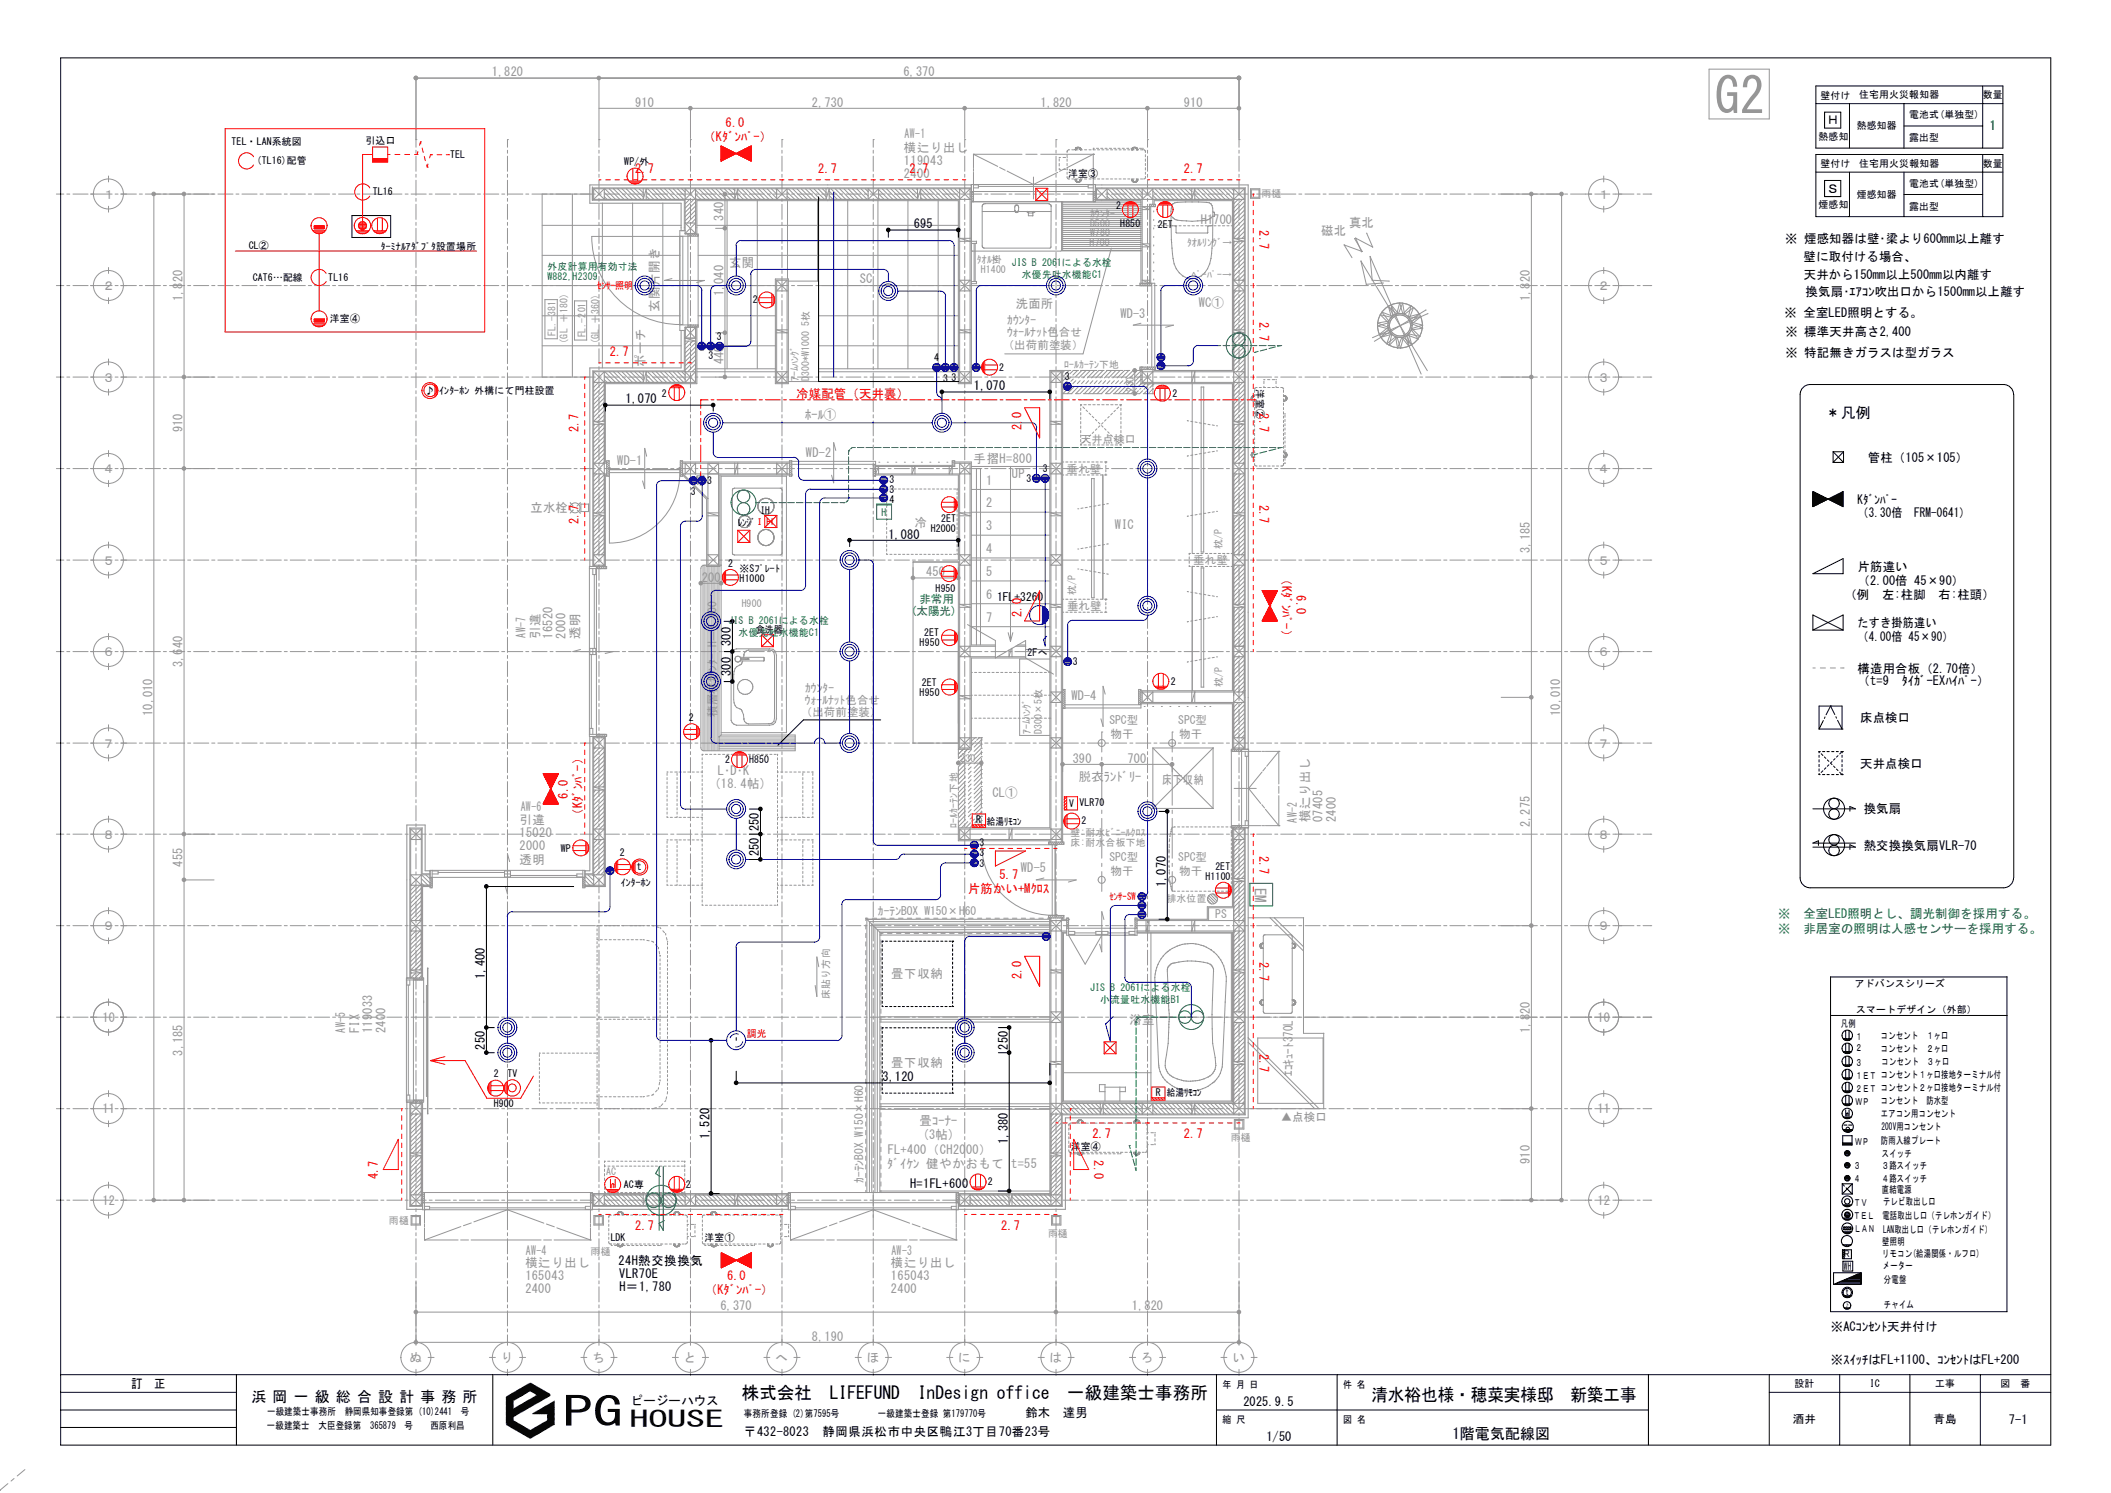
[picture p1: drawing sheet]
<svg xmlns="http://www.w3.org/2000/svg" width="420mm" height="297mm" viewBox="0 0 420 297" stroke-linecap="round" stroke-linejoin="round" font-family="sans-serif">
<defs><g id="words">
<text font-size="10" fill="#969696" x="341.1" y="22.6">G2</text>
<text font-size="8" x="112" y="283.7">PG</text>
<text font-size="4.5" x="125.3" y="283.8">HOUSE</text>
<g font-size="3.5">
<text x="147.6" y="278.3">株式会社　LIFEFUND</text>
<text x="182.6" y="278.3">InDesign office　一級建築士事務所</text>
<text x="272.8" y="278.7">清水裕也様・穂菜実様邸　新築工事</text>
</g>
<g font-size="3">
<text x="363.2" y="83.1">＊凡例</text>
<text x="50" y="278.8">浜 岡 一 級 総 合 設 計 事 務 所</text>
<text x="289" y="286.2">1階電気配線図</text>
</g>
<text font-size="3" fill="#969696" x="249.7" y="176.6" transform="rotate(90 249.7 176.6)">EM</text>
<g font-size="2.5" fill="#969696">
<text x="97.8" y="15.2">1,820</text>
<text x="179.7" y="15.2">6,370</text>
<text x="126.4" y="21.2">910</text>
<text x="161.5" y="21.2">2,730</text>
<text x="207" y="21.2">1,820</text>
<text x="235.5" y="21.2">910</text>
<text x="180" y="27.4">AW-1</text>
<text x="179.8" y="35.4">2400</text>
<text x="179.8" y="32.9">119043</text>
<text x="179.8" y="30.2">横辷り出し</text>
<text x="20.4" y="39.5">１</text>
<text x="317.8" y="39.5">１</text>
<text x="143.9" y="43.9" transform="rotate(-90 143.9 43.9)">340</text>
<text x="238.9" y="44.5">H1700</text>
<text x="262.8" y="46.8">磁北</text>
<text x="268.4" y="45.2">真北</text>
<text x="145.1" y="53.2">玄関</text>
<text x="20.4" y="57.7">２</text>
<text x="36.3" y="59.9" transform="rotate(-90 36.3 59.9)">1,820</text>
<text x="143.9" y="58.9" transform="rotate(-90 143.9 58.9)">1,040</text>
<text x="171.1" y="56.3">SC</text>
<text x="304.4" y="59.9" transform="rotate(-90 304.4 59.9)">1,820</text>
<text x="317.8" y="57.7">２</text>
<text x="131.1" y="62.1" transform="rotate(-90 131.1 62.1)">玄関片開き</text>
<text x="202.1" y="61.3">洗面所</text>
<text x="222.9" y="63.3">WD-3</text>
<text x="238.5" y="61.1">WC①</text>
<text x="20.4" y="75.9">３</text>
<text x="128.3" y="72.9" transform="rotate(-90 128.3 72.9)">ポーチ</text>
<text x="143.9" y="72.5" transform="rotate(-90 143.9 72.5)">440</text>
<text x="317.8" y="75.9">３</text>
<text x="160.2" y="83.4">ﾎｰﾙ①</text>
<text x="36.3" y="86" transform="rotate(-90 36.3 86)">910</text>
<text x="20.4" y="94.1">４</text>
<text x="122.8" y="92.6">WD-1</text>
<text x="160.4" y="91">WD-2</text>
<text x="193.7" y="92.1">手摺H=800</text>
<text x="201.3" y="95.2">UP</text>
<text x="317.8" y="94.1">４</text>
<text x="105.5" y="101.9">立水栓</text>
<text x="196.2" y="96.4">1</text>
<text x="196.2" y="100.9">2</text>
<text x="181.9" y="104.9">冷</text>
<text x="196.2" y="105.5">3</text>
<text x="221.8" y="105.2">WIC</text>
<text x="20.4" y="112.3">５</text>
<text x="196.2" y="110">4</text>
<text x="304.4" y="110" transform="rotate(-90 304.4 110)">3,185</text>
<text x="317.8" y="112.3">５</text>
<text x="139.6" y="115.7">200</text>
<text x="184.3" y="114.6">450</text>
<text x="196.2" y="114.6">5</text>
<text x="196.2" y="119.1">6</text>
<text x="196.2" y="123.7">7</text>
<text x="20.4" y="130.5">６</text>
<text x="104.5" y="126.9" transform="rotate(-90 104.5 126.9)">AW-7</text>
<text x="107.4" y="127" transform="rotate(-90 107.4 127)">引違</text>
<text x="109.9" y="127" transform="rotate(-90 109.9 127)">16520</text>
<text x="112.5" y="127" transform="rotate(-90 112.5 127)">2000</text>
<text x="115.3" y="127.1" transform="rotate(-90 115.3 127.1)">透明</text>
<text x="317.8" y="130.5">６</text>
<text x="36.3" y="132.7" transform="rotate(-90 36.3 132.7)">3,640</text>
<text x="30.3" y="142.4" transform="rotate(-90 30.3 142.4)">10,010</text>
<text x="213.2" y="139.3">WD-4</text>
<text x="310.4" y="142.4" transform="rotate(-90 310.4 142.4)">10,010</text>
<text x="20.4" y="148.7">７</text>
<text x="317.8" y="148.7">７</text>
<text x="142.8" y="154.1">L･D･K</text>
<text x="213.4" y="151.7">390</text>
<text x="214.6" y="155.4">脱衣ﾗﾝﾄﾞﾘｰ</text>
<text x="224.3" y="151.7">700</text>
<text x="231.2" y="155.9">床下収納</text>
<text x="103.6" y="161.3">AW-6</text>
<text x="142.1" y="156.7">(18.4帖)</text>
<text x="197.5" y="158.5">CL①</text>
<text x="20.4" y="166.9">８</text>
<text x="103.4" y="166.6">15020</text>
<text x="103.4" y="164">引違</text>
<text x="258" y="163.7" transform="rotate(-90 258 163.7)">AW-2</text>
<text x="260.6" y="163.6" transform="rotate(-90 260.6 163.6)">横辷り出し</text>
<text x="263.1" y="163.6" transform="rotate(-90 263.1 163.6)">07405</text>
<text x="265.8" y="163.6" transform="rotate(-90 265.8 163.6)">2400</text>
<text x="304.4" y="164.5" transform="rotate(-90 304.4 164.5)">2,275</text>
<text x="317.8" y="166.9">８</text>
<text x="36.3" y="172.4" transform="rotate(-90 36.3 172.4)">455</text>
<text x="103.4" y="169.2">2000</text>
<text x="103.4" y="171.8">透明</text>
<text x="203.1" y="173.4">WD-5</text>
<text x="20.4" y="185.1">９</text>
<text x="317.8" y="185.1">９</text>
<text x="177.3" y="194.5">畳下収納</text>
<text x="20.4" y="203.3">10</text>
<text x="224.7" y="203.8">浴室</text>
<text x="317.8" y="203.3">10</text>
<text x="68.7" y="205.4" transform="rotate(-90 68.7 205.4)">AW-5</text>
<text x="71.5" y="205.5" transform="rotate(-90 71.5 205.5)">FIX</text>
<text x="74" y="205.5" transform="rotate(-90 74 205.5)">119033</text>
<text x="76.7" y="205.5" transform="rotate(-90 76.7 205.5)">2400</text>
<text x="304.4" y="205.5" transform="rotate(-90 304.4 205.5)">1,820</text>
<text x="36.3" y="210.1" transform="rotate(-90 36.3 210.1)">3,185</text>
<text x="177.3" y="212.2">畳下収納</text>
<text x="257.2" y="214.1" transform="rotate(-90 257.2 214.1)">ｴｺｷｭｰﾄ370L</text>
<text x="20.4" y="221.5">11</text>
<text x="317.8" y="221.5">11</text>
<text x="183" y="223.8">畳ｺｰﾅｰ</text>
<text x="183.5" y="226.6">(3帖)</text>
<text x="176.5" y="232.3">ﾀﾞｲｹﾝ 健やかおもて</text>
<text x="176.6" y="229.6">FL+400（CH2000）</text>
<text x="201.2" y="232.3">t=55</text>
<text x="304.4" y="231.5" transform="rotate(-90 304.4 231.5)">910</text>
<text x="20.4" y="239.7">12</text>
<text x="317.8" y="239.7">12</text>
<text x="104.6" y="249.6">AW-4</text>
<text x="177.3" y="249.6">AW-3</text>
<text x="104.5" y="252.1">横辷り出し</text>
<text x="104.5" y="254.7">165043</text>
<text x="104.5" y="257.3">2400</text>
<text x="177.3" y="252">横辷り出し</text>
<text x="177.3" y="254.7">165043</text>
<text x="177.3" y="257.3">2400</text>
<text x="143.3" y="260.7">6,370</text>
<text x="225.2" y="260.7">1,820</text>
<text x="161.5" y="266.7">8,190</text>
<text x="81.4" y="271">ぬ</text>
<text x="99.7" y="271">り</text>
<text x="117.9" y="271">ち</text>
<text x="136.1" y="271">と</text>
<text x="154.3" y="271">へ</text>
<text x="172.5" y="271">ほ</text>
<text x="190.6" y="271">に</text>
<text x="208.8" y="271">は</text>
<text x="227" y="271">ろ</text>
<text x="245.2" y="271">い</text>
</g>
<g font-size="2.5" fill="#f00">
<text x="139.9" y="28.1">（Kﾀﾞﾝﾊﾟｰ）</text>
<text x="144.4" y="25.2">6.0</text>
<text x="126.4" y="34.5">2.7</text>
<text x="162.8" y="34.5">2.7</text>
<text x="181" y="34.5">2.7</text>
<text x="235.5" y="34.5">2.7</text>
<text x="250.6" y="45.8" transform="rotate(90 250.6 45.8)">2.7</text>
<text x="250.6" y="64" transform="rotate(90 250.6 64)">2.7</text>
<text x="121.3" y="70.9">2.7</text>
<text x="158.4" y="79.2">冷媒配管（天井裏）</text>
<text x="250.6" y="82.3" transform="rotate(90 250.6 82.3)">2.7</text>
<text x="115.1" y="86" transform="rotate(-90 115.1 86)">2.7</text>
<text x="203.2" y="85.6" transform="rotate(-90 203.2 85.6)">2.0</text>
<text x="250.6" y="100.4" transform="rotate(90 250.6 100.4)">2.7</text>
<text x="115.1" y="104.2" transform="rotate(-90 115.1 104.2)">2.7</text>
<text x="255.1" y="114" transform="rotate(90 255.1 114)">（Kﾀﾞﾝﾊﾟｰ）</text>
<text x="257.9" y="118.5" transform="rotate(90 257.9 118.5)">6.0</text>
<text x="203.2" y="122.7" transform="rotate(-90 203.2 122.7)">2.0</text>
<text x="113" y="158.9" transform="rotate(-90 113 158.9)">6.0</text>
<text x="115.8" y="163.3" transform="rotate(-90 115.8 163.3)">（Kﾀﾞﾝﾊﾟｰ）</text>
<text x="250.6" y="170.3" transform="rotate(90 250.6 170.3)">2.7</text>
<text x="192.5" y="177.6">片筋かい+Mｸﾛｽ</text>
<text x="198.8" y="174.8">5.7</text>
<text x="250.6" y="191.4" transform="rotate(90 250.6 191.4)">2.7</text>
<text x="203.2" y="194.8" transform="rotate(-90 203.2 194.8)">2.0</text>
<text x="250.6" y="209.6" transform="rotate(90 250.6 209.6)">2.7</text>
<text x="217.3" y="226.5">2.7</text>
<text x="235.5" y="226.5">2.7</text>
<text x="217.7" y="230.8" transform="rotate(90 217.7 230.8)">2.0</text>
<text x="75.2" y="234.6" transform="rotate(-90 75.2 234.6)">4.7</text>
<text x="126.4" y="244.7">2.7</text>
<text x="199.2" y="244.7">2.7</text>
<text x="140.3" y="257.4">（Kﾀﾞﾝﾊﾟｰ）</text>
<text x="144.7" y="254.5">6.0</text>
</g>
<g font-size="2.5">
<text x="363.4" y="24.8">Ｈ</text>
<text x="363.4" y="38.4">Ｓ</text>
<text x="181.8" y="45.4">695</text>
<text x="355.2" y="48.4">※ 煙感知器は壁･梁より600mm以上離す</text>
<text x="358.8" y="51.9">壁に取付ける場合、</text>
<text x="358.9" y="55.5">天井から150mm以上500mm以内離す</text>
<text x="359.2" y="58.8">換気扇･ｴｱｺﾝ吹出口から1500mm以上離す</text>
<text x="355" y="63">※ 全室LED照明とする。</text>
<text x="355.2" y="66.9">※ 標準天井高さ2,400</text>
<text x="355.2" y="71.1">※ 特記無きガラスは型ガラス</text>
<text x="193.8" y="77.6">1,070</text>
<text x="124.4" y="80.3">1,070</text>
<text x="371.6" y="91.8">管柱（105×105）</text>
<text x="369.6" y="100.2">Kﾀﾞﾝﾊﾟｰ</text>
<text x="176.7" y="107.1">1,080</text>
<text x="369.6" y="102.9">（3.30倍　FRM-0641）</text>
<text x="369.6" y="113.5">片筋違い</text>
<text x="366.9" y="119.1">（例　左:柱脚　右:柱頭）</text>
<text x="369.6" y="116.4">（2.00倍 45×90）</text>
<text x="369.6" y="124.8">たすき掛筋違い</text>
<text x="145.4" y="128.5" transform="rotate(-90 145.4 128.5)">300</text>
<text x="369.6" y="127.4">（4.00倍 45×90）</text>
<text x="145.4" y="134.5" transform="rotate(-90 145.4 134.5)">300</text>
<text x="369.6" y="133.9">構造用合板（2.70倍）</text>
<text x="369.6" y="136.4">（t=9　ﾀｲｶﾞｰEXﾊｲﾊﾟｰ）</text>
<text x="370.1" y="143.6">床点検口</text>
<text x="370.1" y="152.7">天井点検口</text>
<text x="370.8" y="161.8">換気扇</text>
<text x="151" y="165.4" transform="rotate(-90 151 165.4)">250</text>
<text x="151" y="170.3" transform="rotate(-90 151 170.3)">250</text>
<text x="370.8" y="169">熱交換換気扇VLR-70</text>
<text x="231.9" y="176.5" transform="rotate(-90 231.9 176.5)">1,070</text>
<text x="96.5" y="194.8" transform="rotate(-90 96.5 194.8)">1,400</text>
<text x="96.5" y="208.8" transform="rotate(-90 96.5 208.8)">250</text>
<text x="200.5" y="208.8" transform="rotate(-90 200.5 208.8)">250</text>
<text x="175.6" y="215.1">3,120</text>
<text x="141.1" y="226.6" transform="rotate(-90 141.1 226.6)">1,520</text>
<text x="200.5" y="227.5" transform="rotate(-90 200.5 227.5)">1,380</text>
<text x="181.1" y="236.4">H=1FL+600</text>
<text x="123.1" y="251.6">24H熱交換換気</text>
<text x="123.2" y="254.2">VLR70E</text>
<text x="123.3" y="256.8">H＝1,780</text>
<text x="364.2" y="264.8">※ACｺﾝｾﾝﾄ天井付け</text>
<text x="364.2" y="271.4">※ｽｲｯﾁはFL+1100、ｺﾝｾﾝﾄはFL+200</text>
<text x="26.1" y="276.1">訂　正</text>
<text x="125.5" y="279.6">ピージーハウス</text>
<text x="204" y="281.8">鈴木　達男</text>
<text x="247.4" y="279.7">2025.9.5</text>
<text x="148" y="285.7">〒432-8023　静岡県浜松市中央区鴨江3丁目70番23号</text>
<text x="252" y="286.6">1/50</text>
<text x="399.7" y="283.4">7-1</text>
</g>
<g font-size="2.5" fill="#008040">
<text x="395.9" y="26">1</text>
<text x="353.8" y="182.6">※　全室LED照明とし、調光制御を採用する。</text>
<text x="353.8" y="185.6">※　非居室の照明は人感センサーを採用する。</text>
</g>
<g font-size="2.3" fill="#969696">
<text x="200.4" y="64.5">ｶｳﾝﾀｰ</text>
<text x="199.5" y="69.4">（出荷前塗装）</text>
<text x="200.4" y="66.9">ｳｫｰﾙﾅｯﾄ色合せ</text>
<text x="212.2" y="94">垂れ壁</text>
<text x="237.4" y="112.2">垂れ壁</text>
<text x="212.3" y="121.3">垂れ壁</text>
<text x="160.2" y="137.6">ｶｳﾝﾀｰ</text>
<text x="142.5" y="142.6" transform="rotate(-90 142.5 142.6)">積層材ｶｳﾝﾀｰ H＝1,100</text>
<text x="159.3" y="142.5">（出荷前塗装）</text>
<text x="160.1" y="140">ｳｫｰﾙﾅｯﾄ色合せ</text>
<text x="220.7" y="143.9">SPC型</text>
<text x="234.4" y="143.9">SPC型</text>
<text x="220.9" y="146.9">物干</text>
<text x="234.6" y="146.9">物干</text>
<text x="220.7" y="171.2">SPC型</text>
<text x="234.4" y="171.2">SPC型</text>
<text x="220.9" y="174.1">物干</text>
<text x="234.6" y="174.1">物干</text>
<text x="174.7" y="182">ｶｰﾃﾝBOX W150×H60</text>
<text x="241.8" y="182.7">PS</text>
<text x="254.8" y="223.1">▲点検口</text>
<text x="171.7" y="235.3" transform="rotate(-90 171.7 235.3)">ｶｰﾃﾝBOX W150×H60</text>
</g>
<g font-size="2.3" fill="#008040">
<text x="182.9" y="119.9">非常用</text>
<text x="181.2" y="122.3">(</text>
<text x="182.3" y="122.3">太陽光)</text>
</g>
<g font-size="2.3">
<text x="198.4" y="119.6">1FL+3260</text>
<text x="356.7" y="283">酒井</text>
<text x="384.7" y="283">青島</text>
</g>
<text font-size="2.2" fill="#969696" x="215" y="88.1">天井点検口</text>
<g font-size="2">
<text x="362.2" y="19.6">壁付け</text>
<text x="369.9" y="19.6">住宅用火災報知器</text>
<text x="379.9" y="23.5">電池式(単独型)</text>
<text x="394.5" y="19.6">数量</text>
<text x="46.1" y="28.9">TEL・LAN系統図</text>
<text x="72.7" y="28.7">引込口</text>
<text x="361.8" y="27.9">熱感知</text>
<text x="369.4" y="25.7">熱感知器</text>
<text x="379.9" y="28.1">露出型</text>
<text x="51.1" y="32.6">(TL16)配管</text>
<text x="89.6" y="31.4">TEL</text>
<text x="124.2" y="32.8">WP/外</text>
<text x="212.5" y="35.1">洋室③</text>
<text x="362.2" y="33.2">壁付け</text>
<text x="369.9" y="33.2">住宅用火災報知器</text>
<text x="394.5" y="33.2">数量</text>
<text x="74.2" y="38.8">TL16</text>
<text x="222.1" y="41.6">2</text>
<text x="361.8" y="41.4">煙感知</text>
<text x="369.4" y="39.4">煙感知器</text>
<text x="379.9" y="37.2">電池式(単独型)</text>
<text x="379.9" y="41.7">露出型</text>
<text x="222.9" y="45.2">H850</text>
<text x="230.4" y="45.3">2ET</text>
<text x="49.5" y="49.6">CL②</text>
<text x="75.8" y="49.7">ﾀｰﾐﾅﾙｱﾀﾞﾌﾟﾀ設置場所</text>
<text x="50.3" y="55.9">CAT6…配線</text>
<text x="65.3" y="55.9">TL16</text>
<text x="65.6" y="64">洋室④</text>
<text x="149.8" y="60.4">2</text>
<text x="140.9" y="71.5">3</text>
<text x="142.6" y="67.6">3</text>
<text x="185.9" y="71.8">4</text>
<text x="187.6" y="75.9">3</text>
<text x="189.3" y="75.9">3</text>
<text x="198.8" y="73.8">2</text>
<text x="211.9" y="75.6">3</text>
<text x="250" y="77.3" transform="rotate(90 250 77.3)">洋室②</text>
<text x="84.5" y="78.3">♪</text>
<text x="87.4" y="78.4">ｲﾝﾀｰﾎﾝ 外構にて門柱設置</text>
<text x="131.7" y="78.9">2</text>
<text x="233.3" y="78.9">2</text>
<text x="204.3" y="95.9">3</text>
<text x="207.5" y="93.9">3</text>
<text x="137.5" y="98.4">3</text>
<text x="177" y="96.1">3</text>
<text x="177" y="98">3</text>
<text x="177" y="100">4</text>
<text x="146.8" y="104.7">ﾚﾝｼﾞＩＨ</text>
<text x="151.3" y="102.2">IH</text>
<text x="185.2" y="105.9">H2000</text>
<text x="187.2" y="103.9">2ET</text>
<text x="144.9" y="112.7">2</text>
<text x="147.2" y="113.8">※Sﾌﾟﾚｰﾄ</text>
<text x="147.2" y="115.7">H1000</text>
<text x="186.1" y="117.7">H950</text>
<text x="150.4" y="126">食洗器</text>
<text x="183" y="128.4">H950</text>
<text x="183.9" y="126.6">2ET</text>
<text x="204.4" y="130.6">2Fへ</text>
<text x="183.4" y="136.4">2ET</text>
<text x="213.4" y="132.3">3</text>
<text x="232.9" y="136.3">2</text>
<text x="137.1" y="143.5">2</text>
<text x="183" y="138.5">H950</text>
<text x="144.3" y="151.8">2</text>
<text x="149.1" y="151.7">H850</text>
<text x="212.7" y="160.5">V</text>
<text x="214.8" y="160.4">VLR70</text>
<text x="194.2" y="163.7">R</text>
<text x="196.3" y="164">給湯ﾘﾓｺﾝ</text>
<text x="215.2" y="164">2</text>
<text x="111.6" y="169.4">WP</text>
<text x="123.3" y="170.3">2</text>
<text x="126.7" y="173.1">t</text>
<text x="194.9" y="170.3">3</text>
<text x="194.9" y="172.4">3</text>
<text x="194.9" y="168.3">3</text>
<text x="241.8" y="173.1">2ET</text>
<text x="123.5" y="176.3">ｲﾝﾀｰﾎﾝ</text>
<text x="239.9" y="175">H1100</text>
<text x="369" y="196.3">アドバンスシリーズ</text>
<text x="369.3" y="201.5">スマートデザイン（外部）</text>
<text x="366.2" y="204.4">凡例</text>
<text x="369.1" y="206.8">１</text>
<text x="369.2" y="209.2">２</text>
<text x="374.2" y="206.7">コンセント　１ヶ口</text>
<text x="374.2" y="209.3">コンセント　２ヶ口</text>
<text x="98.3" y="214.3">2</text>
<text x="101" y="214.3">TV</text>
<text x="369.1" y="212">３</text>
<text x="369.1" y="214.6">１ＥＴ コンセント１ヶ口接地ターミナル付</text>
<text x="374.4" y="212">コンセント　３ヶ口</text>
<text x="98.3" y="220.3">H900</text>
<text x="230" y="218">R</text>
<text x="232.1" y="218">給湯ﾘﾓｺﾝ</text>
<text x="369.1" y="217.2">２ＥＴ コンセント２ヶ口接地ターミナル付</text>
<text x="369.1" y="219.8">ＷＰ</text>
<text x="374.2" y="219.7">コンセント　防水型</text>
<text x="369.1" y="227.8">ＷＰ</text>
<text x="374.2" y="222.3">エアコン用コンセント</text>
<text x="374.2" y="227.5">防雨入線プレート</text>
<text x="374.3" y="224.9">200V用コンセント</text>
<text x="213" y="228.7">洋室④</text>
<text x="368.8" y="232.5">３</text>
<text x="374.4" y="230.1">スイッチ</text>
<text x="374.4" y="232.5">３路スイッチ</text>
<text x="124.1" y="236.4">AC専</text>
<text x="136.4" y="236.4">2</text>
<text x="196.5" y="235.8">2</text>
<text x="368.8" y="235.1">４</text>
<text x="368.8" y="239.9">ＴＶ</text>
<text x="374.4" y="235.1">４路スイッチ</text>
<text x="374.4" y="237.4">直結電源</text>
<text x="374.6" y="239.7">テレビ取出し口</text>
<text x="368.8" y="242.5">ＴＥＬ</text>
<text x="368.9" y="245.1">ＬＡＮ</text>
<text x="374.5" y="242.5">電話取出し口（テレホンガイド）</text>
<text x="374.6" y="245.3">LAN取出し口（テレホンガイド）</text>
<text x="121.5" y="247">LDK</text>
<text x="140.2" y="246.8">洋室①</text>
<text x="366.7" y="250.1">Ｒ</text>
<text x="374.5" y="247.7">壁照明</text>
<text x="374.5" y="250.1">リモコン(給湯関係・ルフロ)</text>
<text x="366.8" y="257.7">ｔ</text>
<text x="366.9" y="252.6">WH</text>
<text x="374.6" y="252.5">メーター</text>
<text x="374.8" y="255.2">分電盤</text>
<text x="374.8" y="260.3">チャイム</text>
<text x="357" y="275.9">設計</text>
<text x="372" y="275.9">IC</text>
<text x="385" y="275.9">工事</text>
<text x="398" y="275.9">図　番</text>
<text x="53.1" y="281.5">一級建築士事務所　静岡県知事登録第 (10)2441　号</text>
<text x="148" y="281.8">事務所登録 (2)第7595号</text>
<text x="174.7" y="281.8">一級建築士登録 第179770号</text>
<text x="243.2" y="276.1">年 月 日</text>
<text x="267.2" y="276.1">件 名</text>
<text x="53.1" y="284.3">一級建築士　大臣登録第　365879　号　　西原利昌</text>
<text x="243.2" y="283.1">縮 尺</text>
<text x="267.2" y="283">図 名</text>
</g>
<g font-size="2" fill="#969696">
<text x="251" y="39.2">雨樋</text>
<text x="216.9" y="43.1">ｶｳﾝﾀｰ</text>
<text x="216.9" y="45.1">D500</text>
<text x="216.9" y="47">W780</text>
<text x="194.4" y="52.4">ﾀｵﾙ掛</text>
<text x="216.8" y="48.9">H700</text>
<text x="236.2" y="49">ﾀｵﾙﾘﾝｸﾞ→</text>
<text x="195.2" y="54.3">H1400</text>
<text x="237.1" y="55.3">ﾍﾟｰﾊﾟｰ→</text>
<text x="110.5" y="66.8" transform="rotate(-90 110.5 66.8)">FL.-381</text>
<text x="112.9" y="68.4" transform="rotate(-90 112.9 68.4)">(GL ＋180)</text>
<text x="116.5" y="67.1" transform="rotate(-90 116.5 67.1)">FL.-201</text>
<text x="119.2" y="68.4" transform="rotate(-90 119.2 68.4)">(GL ＋360)</text>
<text x="158.8" y="75.8" transform="rotate(-90 158.8 75.8)">ｱｰﾑﾊﾝｸﾞ</text>
<text x="161" y="75.8" transform="rotate(-90 161 75.8)">D300*W1000 5枚</text>
<text x="211.7" y="73.2">ﾛｰﾙｶｰﾃﾝ下地</text>
<text x="225.6" y="77.9" transform="rotate(-90 225.6 77.9)">230</text>
<text x="138.5" y="96.2">PS3</text>
<text x="243.1" y="109.2" transform="rotate(-90 243.1 109.2)">枕/P</text>
<text x="214" y="118.4" transform="rotate(-90 214 118.4)">枕/P</text>
<text x="147.6" y="120.8">H900</text>
<text x="243.2" y="136.7" transform="rotate(-90 243.2 136.7)">枕/P</text>
<text x="204.9" y="146" transform="rotate(-90 204.9 146)">ｱｰﾑﾊﾝｸﾞ</text>
<text x="207.3" y="146.1" transform="rotate(-90 207.3 146.1)">D300×5枚</text>
<text x="191.1" y="151.5">230</text>
<text x="190.4" y="164.7" transform="rotate(-90 190.4 164.7)">ﾛｰﾙｶｰﾃﾝ下地</text>
<text x="213" y="166.4">壁:耐水ﾋﾞﾆｰﾙｸﾛｽ</text>
<text x="213" y="168.4">床:耐水合板下地</text>
<text x="232.1" y="179.5">排水位置</text>
<text x="165" y="198.7" transform="rotate(-90 165 198.7)">床貼り方向</text>
<text x="244.9" y="227">雨樋</text>
<text x="120.6" y="233.8">AC</text>
<text x="77.4" y="243.5">雨樋</text>
<text x="117.5" y="249.7">雨樋</text>
<text x="208.5" y="246.1">雨樋</text>
</g>
<g font-size="2" fill="#008040">
<text x="108.9" y="53.7">外皮計算用有効寸法</text>
<text x="201.3" y="52.9">JIS B 2061による水栓</text>
<text x="108.9" y="55.7">W882,H2309</text>
<text x="203.3" y="55.2">水優先吐水機能C1</text>
<text x="175.3" y="102.6">H</text>
<text x="144.9" y="124.2">JIS B 2061による水栓</text>
<text x="146.9" y="126.5">水優先吐水機能C1</text>
<text x="216.9" y="197.1">JIS B 2061による水栓</text>
<text x="218.9" y="199.5">小流量吐水機能B1</text>
</g>
<g font-size="2" fill="#f00">
<text x="118.8" y="57.5">ｾﾝｻｰ照明</text>
<text x="220.7" y="179">ｾﾝｻｰSW</text>
<text x="148.6" y="206.4">調光</text>
</g>
<text font-size="1" x="367.2" y="260">♪</text>
</g></defs>
<g fill="none" stroke="#969696" stroke-width=".2">
<path d="M119.2 15.5v13.8M340 13.8h12v9.9h-12zM11.2 38.6h1.5M13.3 38.6h.6M14.5 38.6h3M18 38.6h1.2M19.3 38.6h3M21.6 35v1.2M22.9 38.6h.6M24 38.6h3.1M27.7 38.6h.6M28.9 38.6h13.9"/>
<path d="M30.6 38.6v200.2M36.6 38.6v200.2M43.3 38.6h3.1M46.9 38.6h.6M48.1 38.6h3M51.7 38.6h.7M53 38.6h3M56.6 38.6h.5M57.7 38.6h3M61.3 38.6h.7M62.6 38.6h3M66.2 38.6h.6"/>
<path d="M67.4 38.6h3M71 38.6h.6M72.2 38.6h3M75.8 38.6h.6M77 38.6h3M80.6 38.6h.6M81.8 38.6h3M82.8 27.8h.1M82.8 29.3v-13.8h163.7v13.8M82.8 29.9v.6M82.8 31.1v3M82.8 34.7v.6"/>
<path d="M82.8 35.9v3M82.8 39.5v.5M85.4 38.6h.6M86.6 38.6h3M90.2 38.6h.6M91.4 38.6h3M95 38.6h.6M96.2 38.6h3M99.8 38.6h.6M101 27.8h.1M101 27.8v1.5M101 29.9v.6"/>
<path d="M101 31.1v3M101 34.7v.6M101 35.9v3M101 39.5v.5M101 38.6h3M104.6 38.6h.6M105.8 38.6h12.6M107.9 38.6v36.4M117.9 37.4h75.4M117.9 37.2v2.6h18.3M118.1 39.7h.1M118.1 37.5l2.1 2.2h16.2"/>
<path d="M119 38.6h.6M119.2 27.8h.1M119.2 29.9v.6M119.2 31.1v3M119.2 34.7v.6M119.2 35.9v3M119.2 39.5v.5M119.2 21.5h127.3M120.2 38.6h3M120.3 39.1l.5 .6M120.3 38.3l1.3 1.4M120.4 37.5l2.1 2.2"/>
<path d="M121.2 37.5l2.1 2.2M122 37.5l2.2 2.2M122.9 37.5l2.1 2.2M123.7 37.5l2.2 2.2M123.8 38.6h.7M124.6 37.5l2.1 2.2M125.1 38.6h3M125.4 37.5l2.2 2.2M126.3 37.5l1.7 1.7M127.1 37.5l.9 .9M128 37.5v2.2l.6-2.2M128.6 39l.6 .7"/>
<path d="M128.6 37.5v2.2M128.6 38.1l1.5 1.6M128.7 38.6h.5M128.9 37.5l2 2.2M129.7 37.5l2.1 2.2M129.8 38.6h3M130.6 37.5l2 2.2M131.4 37.5l2.1 2.2M132.2 37.5l2.1 2.2M133.1 37.5l2.1 2.2M133.4 38.6h.7M133.9 37.5l2.1 2.2"/>
<path d="M134.7 38.6h3M134.8 37.5l1.5 1.6M135.6 37.5l.7 .7M136.1 39.8v6.1M136.3 39.7l2.1-2.2h16.1l2.1 2.2h16.2l2-2.2h16.2l2 2.2h.3M136.3 39.6v4.8M136.4 39.7h-.1M137.2 39.7l-.9 .9M137.4 27.8h.1M137.4 21.5v6.1M137.4 27.8v1.5M137.4 29.9v.6"/>
<path d="M137.4 31.1v3M137.4 34.7v.6M137.4 35.9v3M137.4 39.5v.5M138 39.7h.1M138 39.7l-1.7 1.7M138.3 38.6h.6M138.4 37.8l1.9 1.9M138.4 38.7l1 1M138.4 39.5l.2 .2M138.4 39.6v4.8l-2.1 2M139 37.5l2.1 2.2"/>
<path d="M139.4 38.6h3.1M139.9 37.5l2.1 2.2M140.7 37.5l2.1 2.2M141.6 37.5l2.1 2.2M142.4 37.5l2.1 2.2M143 38.6h.7M143.3 37.5l2.1 2.2M144.1 37.5l2.1 2.1M144.2 38.6v36.4M144.3 38.6h3M144.7 39.9v33.5M144.9 37.5l1.3 1.2"/>
<path d="M145.8 37.5l.4 .4M146.2 37.5v2.2l.6-2.2M146.8 37.5v2.2M146.8 37.6l2 2.1M146.8 38.5l1.1 1.2M146.8 39.4l.3 .3M147.5 37.5l2.1 2.2M147.9 38.6h.6M148.4 37.5l2.1 2.2M149.1 38.6h3M149.2 37.5l2.1 2.2M150.1 37.5l2 2.2"/>
<path d="M150.7 39.9v33.5M150.9 37.5l2.1 2.2M151.8 37.5l2 2.2M152.6 37.5l1.9 2M152.7 38.6h.6M153.5 37.5l1 1.1M153.9 38.6h3M154.3 37.5l.2 .3M154.5 37.8h.1M154.5 39.5h.1M155.6 27.8h.1M155.6 27.8v1.5"/>
<path d="M155.6 29.9v.6M155.6 31.1v3M155.6 34.7v.6M155.6 35.9v3M155.6 39.5v.5M156.6 38.2l1.5 1.5M156.6 39l.7 .7M156.7 39.9v15.6M156.8 37.5l2.2 2.2M157.5 38.6h.6M157.7 37.5l2.1 2.2M158.5 37.5l2.2 2.2"/>
<path d="M158.7 38.6h3M159.4 37.5l2.1 2.2M160.2 37.5l2.1 2.2M161.1 37.5l2.1 2.2M161.9 37.5l2.1 2.2M162.3 38.6h.6M162.6 39.9v16M162.8 37.5l1.6 1.6M163.5 38.6h3M163.6 37.5l.8 .8M164.3 37.5v2.2l.7-2.2M165 38.9l.7 .8"/>
<path d="M165 38l1.6 1.7M165 37.5v2.2M165.3 37.5l2.1 2.2M166.2 37.5l2.1 2.2M167 37.5l2.1 2.2M167.1 38.6h.6M167.9 37.5l2.1 2.2M168.3 38.6h3M168.7 39.9v33.5M168.7 37.5l2.1 2.2M169.6 37.5l2.1 2.2M170.4 37.5l2.1 2.2"/>
<path d="M171.3 37.5l1.4 1.5M171.9 38.6h.6M172.1 37.5l.6 .6M172.7 38.1h.1M172.7 39h.1M173.1 38.6h3M173.7 27.8h.1M173.7 27.8v1.5M173.7 29.9v.6M173.7 31.1v3M173.7 34.7v.6M173.7 35.9v3"/>
<path d="M173.7 39.5v.5M174.7 39.9v33.5M174.8 37.7l2 2M174.8 38.6l1.1 1.1M174.8 39.4l.2 .3M175.5 37.5l2.1 2.2M176.4 37.5l2.1 2.2M176.7 38.6h.6M177.2 37.5l2.1 2.2M177.9 38.6h3M178.1 37.5l2.1 2.2M178.9 37.5l2.1 2.2"/>
<path d="M179.7 37.5l2.2 2.2M180.6 37.5l2 2M180.6 39.9v33.5M181.4 37.5l1.2 1.2M181.5 38.6h.6M182.3 37.5l.3 .3M182.5 37.5v2.2l.7-2.2 2.1 2.2M182.7 38.6h3M183.2 38.4l1.2 1.3M183.2 39.3l.4 .4M183.2 37.5v2.2M184 37.5l2.1 2.2"/>
<path d="M184.8 37.5l2.1 2.2M185.7 37.5l2.1 2.2M186.3 38.6h.6M186.6 37.5l2 2.2M186.6 39.9v33.5M187.4 37.5l2.1 2.2M187.5 38.6h3M188.3 37.5l2 2.2M189.1 37.5l1.8 1.9M189.9 37.5l1 1M190.8 37.5l.1 .2M190.9 37.7h.1"/>
<path d="M190.9 38.5h.1M190.9 39.4h.1M190.9 39.6v16.2M191.1 38.6h.6M191.9 27.8h.1M191.9 21.5v6.1M191.9 27.8v1.5M191.9 29.9v.6M191.9 31.1v3M191.9 34.7v.6M191.9 35.9v3M191.9 39.5v.5"/>
<path d="M192.3 38.6h3M193 38.1l.3 .3M193 38.9l.3 .3M193 39.6v16.2l-2.1 2.1M193.3 38.1h24.6M193.3 38.5l.4 .4M193.3 38.9l.4 .4M193.3 39.3l.4 .5M193.3 39.8l.3 .3M193.3 37.5h-.3l-2 2.2h-16.2l-2-2.2h-16.2l-2 2.2h-16.2l-2.1-2.2h-16.1l-2.1 2.2M193.3 38.1l.4 .4M193.7 30.7h.1"/>
<path d="M193.7 36.8h.9v.6h-.9M193.7 30.7v2.7M193.7 33.5v.6M193.7 34.3v5.8M193.7 30.7h9.6M193.7 30.7l4.8 2.4M194.6 37.1h21.9M195.9 38.6h.7M197.1 38.6h3.1M198.9 33.3l1.1 .6M200.4 34l5.2 2.7M200.7 38.6h.6"/>
<path d="M201.9 38.6h3M204.1 30.7h2.2M205.5 38.6h.7M205.6 36.7h.1M205.6 35.2v4.4M206.8 38.6h3M207.1 30.7h10.4M210.1 27.8h.1M210.1 27.8v1.5M210.1 29.9v.6M210.1 31.1v3M210.1 34.7v.6"/>
<path d="M210.1 35.9v3M210.1 39.5v.5M210.4 38.6h.5M210.4 34.3l-4.8 2.4M210.7 31.3h.3M210.7 33.5v.2h.3M210.7 31.6v.4M210.7 32.5v.5M211.5 31.3h.5M211.5 33.7h.5M211.5 38.6h3M211.9 33.5l-1.1 .6"/>
<path d="M212.3 31.3h.1M212.3 33.7h.1M212.3 35.1v.3M212.3 30.8v.4M212.3 31.6v.5M212.3 32.5v.4M212.3 34.2v.5M212.3 30.1v.3M212.4 35.5l.1 .1M212.4 29.9l-.1 .1M212.6 35.6h.2M212.8 29.8h-.3"/>
<path d="M213.2 29.8h.5M213.2 35.6h.5M213.9 35.7h.1M213.9 29.8h.1M213.9 35.6l.1 .2M214 35.9h.1M214 35.8h.1M214 29.8h.1M214 29.7h.1M214 29.6h.1M214 35.8v.2M214 36h.1"/>
<path d="M214 29.5h.1M214 29.8h-.1M214 35.9l.1 .1M214 29.5v.3M214 36l.2 .2M214.1 36.1h.1M214.1 29.5h.1M214.1 29.8h.4M214.1 35.6h.4M214.1 29.4h.1M214.1 29.4l-.1 .1M214.2 36.2h.1"/>
<path d="M214.2 29.4h.1M214.2 36.2h.5M214.2 29.4l-.1 .1M214.2 29.3h.1M214.2 29.3v.1M214.2 29.3h.5M214.3 36.2h.1M214.3 29.3h.1M214.4 36.2h.1M214.4 29.3h.1M214.5 36.2h.1M214.5 29.3h.1"/>
<path d="M214.6 36.2h.1M214.6 29.3h.1M214.6 29.4h.1M214.6 29.3v.1M214.6 29.4h.2M214.7 36.2h.1M214.7 29.4h.1M214.7 36.1h.1M214.7 36.1v.1M214.7 29.4l.1 .1M214.8 36.1h.1M214.8 29.4h.1"/>
<path d="M214.8 36.2h-.2M214.8 29.5h.1M214.8 36h.1M214.8 36v.1M214.9 35.9h.1M214.9 29.6h.1M214.9 29.5l.1 .2M214.9 35.7h.1M214.9 35.8h.1M214.9 29.7h.1M214.9 29.8h.1M214.9 29.8h.4"/>
<path d="M214.9 29.7v.1M214.9 35.6v.3M214.9 35.9l-.1 .1M214.9 35.6h.4M215 35.9l-.1 .1M215.1 38.6h.7M215.8 29.8h.4M215.8 35.6h.4M216.4 38.6h3M216.7 29.8h.4M216.7 35.6h.4M217.5 30.7h.1"/>
<path d="M217.5 36.8h-1v.6h1M217.5 29.7v.1h.4M217.5 30.7v2.7M217.5 33.5v.6M217.5 34.3v5.8M217.5 38.2l.4 .4M217.5 38.6l.4 .4M217.5 39l.4 .5M217.5 39.5l.4 .4M217.5 39.9l.3 .2M217.5 30.7l-5.2 2.7v.4M217.5 29.5h.2"/>
<path d="M217.5 35.6h.4M217.8 38.1l.1 .1M217.9 39.7h.3M217.9 37.5h.3M217.9 37.6l.3 .2M217.9 38.4l.3 .3M217.9 39.3l.3 .2M217.9 37.4h29.9M218.1 37.5l2.2 2.2h7M218.1 29.5h.5M218.4 29.8h.4M218.4 35.6h.4"/>
<path d="M219 29.5h.4M219.2 29.8h.4M219.2 35.6h.4M219.8 29.5h.5M220 38.6h.6M220 29.8h.5M220 35.6h.5M220.3 38.2l1.4 1.5M220.3 39.1l.6 .6M220.4 37.5l2.1 2.2M220.7 29.5h.4M220.9 29.8h.5"/>
<path d="M220.9 35.6h.5M221.1 38.6h3.1M221.3 37.5l2.1 2.2M221.6 29.5h.4M221.8 29.8h.4M221.8 35.6h.4M222.1 37.5l2.1 2.2M222.4 29.5h.4M222.6 29.8h.5M222.6 35.6h.5M223 37.5l2.1 2.2M223.3 29.5h.4"/>
<path d="M223.5 29.8h.4M223.5 35.6h.4M223.8 37.5l2.1 2.2M224.2 29.5h.4M224.4 29.8h.4M224.4 35.6h.4M224.7 37.5l2.1 2.2M224.8 38.6h.6M225 29.5h.4M225.2 29.8h.1M225.2 35.7h.1M225.2 29.8h.4"/>
<path d="M225.2 35.6l.1 .2M225.2 29.7h.1M225.2 29.6h.1M225.2 35.9h.1M225.2 35.8h.1M225.2 29.6v.2M225.2 35.8v.1M225.2 35.6h.4M225.3 29.6h.1M225.3 29.5h.1M225.3 36h.1M225.3 29.8h-.1"/>
<path d="M225.3 35.9v.1M225.3 29.6h-.1M225.3 29.5v.1M225.3 36l.1 .2M225.3 36.1h.1M225.4 36.1h.1M225.4 29.4l-.1 .1M225.4 29.4h.1M225.4 36.2h.1M225.5 29.4h.1M225.5 36.2h.1M225.5 36.2h.4"/>
<path d="M225.5 29.4l-.2 .1M225.5 29.3h.1M225.5 29.3l.4 .1M225.5 29.3v.1M225.6 29.3h.1M225.6 36.2h.1M225.6 37.5l1.7 1.8M225.7 29.3h.1M225.7 36.2h.1M225.8 29.3h.1M225.8 36.2h.1M225.8 29.5h.5"/>
<path d="M225.9 29.4h.1M225.9 36.2h.1M226 29.4h.1M226 36.1h.1M226 36.2h.1M226 38.6h3M226 29.4l.1 .1M226 36.1v.1M226.1 29.5h.1M226.1 36h.1M226.1 36.1h.1M226.1 29.8h.4"/>
<path d="M226.1 36v.1M226.1 35.6h.4M226.1 29.5v.1M226.1 29.6h.1M226.1 35.9h.1M226.1 29.6l.1 .1M226.1 35.9v.1M226.2 29.7h.1M226.2 29.8h.1M226.2 35.7h.1M226.2 35.8h.1M226.2 35.9h.1"/>
<path d="M226.2 29.7v.1M226.2 35.6v.3M226.2 35.9l-.1 .1M226.2 35.9h-.1M226.4 37.5l.9 .9M226.7 29.5h.4M226.9 35.6h.4M227.2 39.6v16.7M227.3 37.6l2.1 2.1h16M227.3 37.5h-7l-2.2 2.2M227.4 29.7l-.1 .1h-.4M227.4 29.5h.1"/>
<path d="M227.6 29.8h.1M227.6 35.6h.1M227.7 35.6h-.1M227.7 29.9h.1M227.8 35.4v.1M227.8 30l.1 .1M227.9 30.1h.1M227.9 30.1v.3M227.9 30.8v.4M227.9 31.6v.5M227.9 32.5v.4M227.9 33.4v.4"/>
<path d="M227.9 34.2v.5M227.9 35.1v.2M227.9 35.3h.1M228.3 27.8h.1M228.3 21.5v6.1M228.3 27.8v1.5M228.3 29.9v.6M228.3 31.1v3M228.3 34.7v.6M228.3 35.9v3M228.3 39.5v.5M229.4 38l1.6 1.7"/>
<path d="M229.4 38.9l.8 .8M229.4 39.6v1l-.5 .5M229.6 38.6h.6M229.8 37.5l2.1 2.2M230.6 37.5l2.1 2.2M230.8 38.6h3M231.5 37.5l2.1 2.2M232.3 37.5l2.1 2.2M233.2 37.5l2.1 2.2M234 37.5l2.1 2.2M234.4 38.6h.6M234.9 37.5l2.1 2.2"/>
<path d="M235.6 38.6h3M235.7 37.5l1.5 1.4M236.6 37.5l.6 .6M237.1 37.5v2.2l.6-2.2M237.7 37.8l1.8 1.9M237.7 38.7l1 1M237.7 39.5l.1 .2M237.7 37.5v2.2M238.3 37.5l2.1 2.2M239.1 37.5l2.1 2.2M239.2 38.6h.6M239.9 37.5l2.2 2.2"/>
<path d="M240.4 38.6h3M240.8 37.5l2.1 2.2M241.6 37.5l2.2 2.2M242.5 37.5l2.1 2.2M243.3 37.5l2.1 2.2M244 38.6h.6M244.2 37.5l1.3 1.3M245.1 37.5l.4 .5M245.2 38.6h3M245.4 39.6v16.2M245.4 37.5l2.2 2.2M245.5 37.5h-16.1l-2.2 2.2"/>
<path d="M246.3 39.7l-.8 .9M246.5 27.8h.1M246.5 29.9v.6M246.5 31.1v3M246.5 34.7v.6M246.5 35.9v3M246.5 39.5v.5M247.2 39.7l-1.7 1.7M247.6 39.6v16.2l-2.2 2.1M247.6 37.5l-2.2 2.2M247.7 37.3v111.8M248.8 38.6h.6"/>
<path d="M248.8 37.5h1.9v2h-1.9zM249 37.8h1.5v1.4h-1.5zM250 38.6h3M253.6 38.6h.6M254.8 38.6h3M258.4 38.6h.6M259.6 38.6h3M263.2 38.6h.6M264.4 38.6h3M268 38.6h.6M269.2 38.6h3M272.8 38.6h.6"/>
<path d="M274 38.6h3M277.6 38.6h.7M278.8 38.6h3.1M282.4 38.6h.6M283.6 38.6h3M287.2 38.6h.7M288.5 38.6h3M292.1 38.6h.6M293.2 38.6h3M296.8 38.6h.7M298.1 38.6h12.6v200.2h-12.6M304.7 38.6v200.2"/>
<path d="M311.3 38.6h.6M312.5 38.6h4.2M317.3 38.6h3M319.1 35v1.2M320.9 38.6h4.2M325.7 38.6h.6M326.9 38.6h1.5M328.4 38.6h.1M11.2 56.8h1.5M13.3 56.8h.6M14.5 56.8h3M18 56.8h1.2"/>
<path d="M19.3 56.8h3M21.6 41v1.2M21.6 53.2v1.2M21.6 59.2v1.2M22.9 56.8h.6M24 56.8h3.1M27.7 56.8h.6M28.9 56.8h3M32.5 56.8h.6M33.7 56.8h3M37.3 56.8h.6M38.5 56.8h3"/>
<path d="M42.1 56.8h.7M43.3 56.8h3.1M46.9 56.8h.6M48.1 56.8h3M51.7 56.8h.7M53 56.8h3M56.6 56.8h.5M57.7 56.8h3M61.3 56.8h.7M62.6 56.8h3M66.2 56.8h.6M67.4 56.8h3"/>
<path d="M71 56.8h.6M72.2 56.8h3M75.8 56.8h.6M77 56.8h3M80.6 56.8h.6M81.8 56.8h3M82.8 40.6v3M82.8 44.2v.6M82.8 45.4v3M82.8 49v.6M82.8 50.2v3M82.8 53.8v.6"/>
<path d="M82.8 55v3M82.8 58.6v.6M82.8 59.8v3M85.4 56.8h.6M86.6 56.8h3M90.2 56.8h.6M91.4 56.8h3M95 56.8h.6M96.2 56.8h3M99.8 56.8h.6M101 40.6v3M101 44.2v.6"/>
<path d="M101 45.4v3M101 49v.6M101 50.2v3M101 53.8v.6M101 55v3M101 58.6v.6M101 59.8v3M101 56.8h3M104.6 56.8h.6M105.8 56.8h31.9M107.9 44.8h27.7M107.9 50.8h27.4"/>
<path d="M110.9 59.6v7.8M110.9 59.6h-2.5v7.8h2.5M114.3 59.9h2.5l-.1 7.7h-2.4zM117.7 47h18.1v17.6a17.5 17.5 0 0 1-18.1-17.6zM119.2 40.6v3M119.2 44.2v.6M119.2 45.4v3M119.2 49v.6M119.2 50.2v3M119.2 53.8v.6M119.2 55v3M119.2 58.6v.6"/>
<path d="M119.2 59.8v3M119.8 40.4v32.8M125.9 40.4v32.8M131.9 40.4v32.8M133.7 55.4l-1.5 .4h8l-1.6 .4M135.3 47h3.6M136.3 46.4v.2h2.6v18.5h-2.6v8.9M136.3 45.9h-1v19.8h1M136.3 46.4h.1M136.3 44.4l2.1 2M136.3 44.4h.1M136.9 46.6v18.5"/>
<path d="M137 46.6l-.1 .1M137.4 40.6v3M137.4 44.2v.6M137.4 45.4v3M137.4 49v.6M137.4 50.2v3M137.4 53.8v.6M137.4 55v3M137.4 58.6v.6M137.4 59.8v3M137.4 46.6l-.4 .4M137.8 46.6l-.4 .4"/>
<path d="M138.3 56.8h18.6M138.3 46.6l-.5 .4M138.4 46.3v.3M138.4 40.1l-2.1 2.1M138.4 41l-2.1 2.1M138.4 41.8l-2.1 2.1M138.4 42.7l-1.7 1.7M138.4 43.5l-.8 .9M138.6 44.8h52.1M138.7 46.6l-.4 .4M138.9 46.8l-.2 .2M138.9 50.8h51.8"/>
<path d="M142.4 45.4h1.8M154.5 57.8v16.2l2.1 2.1M154.5 57.9h.1M154.5 55.8l2.1 2.1M155.6 40.6v3M155.6 44.2v.6M155.6 45.4v3M155.6 49v.6M155.6 50.2v3M155.6 53.8v.6M155.6 55v3M155.6 58.6v.6"/>
<path d="M155.6 59.8v3M156.6 57.9h.1M156.6 57.8v16.2l-2.1 2.1M156.6 55.8l-2.1 2.1M156.8 55.9h6.1v20h-6.1M157.5 56.8h.6M158.7 56.8h3M162.3 56.8h28.4M173.7 40.6v3M173.7 44.2v.6M173.7 45.4v3M173.7 49v.6"/>
<path d="M173.7 50.2v3M173.7 53.8v.6M173.7 55v3M173.7 58.6v.6M173.7 59.8v3M190.9 57.8v16.2l2.1 2.1M190.9 55.8h.1M190.9 55.8l2.1 2v16.2l-2.1 2.1M190.9 48h2.1M190.9 57.9h.1M191.1 56.8h.6M191.9 40.6v3"/>
<path d="M191.9 44.2v.6M191.9 45.4v3M191.9 49v.6M191.9 50.2v3M191.9 53.8v.6M191.9 55v3M191.9 58.6v.6M191.9 59.8v3M192.3 56.8h3M193 47.4h-2.1l2.1 .6M193.3 40.1h24.6v-3.4h-24.6v13.1l.1 .2h17.7M193.3 48h1"/>
<path d="M193.3 56.4h1M193.3 56h1M193.3 48.4h1M193.8 48.4v7.6M194 48.4v7.6M194.3 48v.4M194.3 56v.4M195.4 41h.1M195.4 48.9l.1 .2M195.4 48.9h.1M195.4 41v7.9M195.4 42.1h6.7"/>
<path d="M195.5 49.1h.1M195.5 40.8l-.1 .2M195.5 40.8h.1M195.5 49.1v.1M195.5 49.2l.2 .1M195.5 49.2h.1M195.6 40.7l-.1 .1M195.6 40.7h.1M195.7 49.3h.1M195.7 49.3l13.3 .1M195.7 40.6h.1M195.7 40.6h13"/>
<path d="M195.7 40.6l-.1 .1M195.9 56.8h.7M197.1 56.8h3.1M197.7 51.3l.1 .3M197.8 51.6h.1M197.8 51.6h.2M198 51.6h.1M200.7 56.8h.6M201.9 41.8h.1M201.9 41.8v.2M201.9 41.2v.6M201.9 56.8h3"/>
<path d="M201.9 41h.1M201.9 42h.1M201.9 42l.1 .2M201.9 41v.2M201.9 42l.1 .1M202 42.2h.1M202 40.9h.1M202 42.2l.3 .1M202 40.9l-.1 .1M202 42.1h.4M202.1 42.2h.1M202.3 42.3h.1"/>
<path d="M202.4 40.8l.1 .1M202.4 40.8l-.4 .1M202.4 42.2l-.1 .1M202.5 42.1h6.7M202.5 40.9h.1M202.5 40.9l.1 .1M202.5 42.1h-.1M202.5 42.2h-.1M202.6 42h.1M202.6 42l-.2 .2M202.6 41h.1M202.6 41l.1 .2"/>
<path d="M202.6 42l-.1 .1M202.6 41.2v.8M204.4 42.2h.1M204.4 42.2h.2M204.4 42v.2M204.6 42.3h.1M204.6 42.4h.9M204.6 42.9h.1M204.6 42.2v.7M204.6 42.3v.1M205.4 42.3h.1M205.5 42.2h.2"/>
<path d="M205.5 42.2l-.1 .7h-.8M205.5 56.8h.7M205.7 42.2h.1M205.7 42v.2M206.8 56.8h3M208.7 40.6h.1M208.7 40.6l.4 .2M208.9 40.7h.1M209.1 49.1h.1M209.1 40.8h.1M209.1 40.8v.2M209.1 49.1l-.2 .3"/>
<path d="M209.1 41h.1M209.1 41v8.1M210.1 40.6v3M210.1 44.2v.6M210.1 45.4v3M210.1 49v.6M210.1 50.2v3M210.1 53.8v.6M210.1 55v3M210.1 58.6v.6M210.1 59.8v3M210.4 56.8h.5"/>
<path d="M211.2 49.8h.1M211.2 40.1v9.7M211.2 49.8l-.1 .2M211.4 40.1v9.8h15.6M211.4 49h15.6M211.4 48.2h15.6M211.4 43.1h15.6M211.4 42.2h15.6M211.4 41.8h15.6M211.4 47h15.6M211.4 40.6h15.6M211.4 40.2h15.6"/>
<path d="M211.4 45h15.6M211.4 42.6h15.6M211.4 45.4h15.6M211.4 47.5h15.6M211.4 49.8h15.6M211.4 49.4h15.6M211.4 48.6h15.6M211.4 47.8h15.6M211.4 46.7h15.6M211.4 46.2h15.6M211.4 45.8h15.6M211.4 44.6h15.6"/>
<path d="M211.4 44.2h15.6M211.4 43.9h15.6M211.4 43.4h15.6M211.4 41.4h15.6M211.4 41h15.6M211.5 56.8h3M215.1 56.8h.7M216.4 56.8h3M220 56.8h.6M221.1 49.4l-5.6 21h-15.6M221.1 56.8h3.1M224.8 56.8h.6"/>
<path d="M226 56.8h3M226.8 56.3h2.3v.6h-2.3zM227.2 56.3l-.4 .5M227.2 41.7h1.5l-1.5-.6h2.7v-.5h-1.2v15.7l-1.5-.5h1.5M227.6 56.3l-.5 .6M228 56.3l-.5 .6M228.3 40.6v3M228.3 44.2v.6M228.3 45.4v3M228.3 49v.6M228.3 50.2v3M228.3 53.8v.6"/>
<path d="M228.3 55v3M228.3 58.6v.6M228.3 59.8v3M228.5 56.3l-.5 .6M228.7 48.5h-1.5l1.5 .6h-1.5M228.9 56.3l-.5 .6M228.9 40.6l-.2 .2M228.9 41.1v15.2M229.1 56.6l-.3 .3M229.5 41.1h.1M229.5 42v.2M229.5 43.6v.3"/>
<path d="M229.5 45.3v.3M229.5 47v.2M229.5 48.7v.2M229.5 50.4v.2M229.5 52.1v.2M229.5 53.8v.2M229.5 55.5v.2M229.6 56.8h.6M229.6 44.9h.2M229.7 40.6l-.4 .5M229.9 40.9l-.2 .2M230.3 44.9h.4"/>
<path d="M230.8 56.8h3M231.1 44.9h.5M232 44.9h.4M232.8 44.9h.5M233 42h.1M233 42v5.7M233 44.9l.9 .1M233 44.9h.1M233 43l.4 .3M233 41.4h.1M233 47.7h.1M233 47.7l.1 .5"/>
<path d="M233 41.4v.6M233.1 48.2h.1M233.1 48.2l.1 1.2M233.1 40.9l-.1 .5M233.1 40.9h.1M233.2 49.4h.1M233.2 49.4l.1 1M233.3 50.4h.1M233.3 50.4l.1 1M233.3 40.6h.1M233.3 40.6l-.2 .3M233.4 51.4h.1"/>
<path d="M233.4 51.4l.2 1.1M233.4 43.3l.2 .3M233.4 43.3h.1M233.6 52.5h.1M233.6 52.5l.4 1M233.6 43.6l.4 .1M233.6 43.6h.1M233.7 40.3l-.4 .3M233.7 40.3h.1M233.7 44.9h.4M233.9 45l.1 .1M233.9 45h.1"/>
<path d="M234 45.1v1.2M234 45.1h.1M234 46.3l6.2 .1M234 46.3h.1M234 43.7l.3 .1M234 43.7h.1M234 53.5h.1M234 53.5l.6 .8M234.2 40.3h-.5M234.2 40.3h5.8M234.2 40.3h.1M234.3 43.8l.8 .1"/>
<path d="M234.3 43.8h.1M234.4 56.8h.6M234.6 44.9h.4M234.6 54.3h.1M234.6 54.3l.7 .6M235.1 43.9h.1M235.1 43.9h.9M235.3 54.9h.1M235.3 54.9l.9 .4M235.5 44.9h.4M235.6 56.8h3M236 43.9h.1"/>
<path d="M236 43.9l1.2 .1M236.2 55.3h.1M236.2 55.3l1 .2M236.3 44.9h.4M237.2 55.5h.1M237.2 44h.1M237.2 44.9h.4M238 44.9h.5M238.1 55.3l-.9 .2M238.1 55.3h.1M238.3 43.9h.1M238.3 43.9l-1.1 .1"/>
<path d="M238.9 44.9h.5M239 54.9l-.9 .4M239 54.9h.1M239.2 56.8h.6M239.2 43.9h.1M239.2 43.9h-.9M239.7 54.3l-.7 .6M239.7 54.3h.1M239.8 44.9h.4M239.9 43.8h.1M239.9 43.8l-.7 .1M240 40.3h.1"/>
<path d="M240 40.3h.6M240.2 53.5l-.5 .8M240.2 53.5h.1M240.3 45.1h.1M240.3 46.3h.1M240.3 46.3l-.1 .1M240.3 45.1v1.2M240.3 43.7h.1M240.3 43.7l-.4 .1M240.4 56.8h3M240.4 45h.1M240.4 45l-.1 .1"/>
<path d="M240.6 40.3h.1M240.6 40.3l.3 .3M240.6 43.6h.1M240.6 43.6l-.3 .1M240.6 44.9h.4M240.7 52.5l-.5 1M240.7 52.5h.1M240.9 40.6h.1M240.9 51.4l-.2 1.1M240.9 51.4h.1M240.9 40.6l.2 .3M240.9 43.3h.1"/>
<path d="M240.9 43.3l-.3 .3M241 50.4l-.1 1M241 50.4h.1M241.1 49.4l-.1 1M241.1 49.4h.1M241.1 40.9h.1M241.1 40.9l.2 .5M241.2 48.2h.1M241.2 47.7v.5M241.2 47.7h.1M241.2 48.2l-.1 1.2M241.3 41.4h.1"/>
<path d="M241.3 47.7h-.1M241.3 47.7h.1M241.3 41.4v.6M241.3 44.9l-.9 .1M241.3 42.2h.3M241.3 42v5.7M241.3 42h.1M241.3 43l-.4 .3M241.5 44.9h.4M241.6 43l-.3 .1M241.6 42.2v.4M241.6 43h.1"/>
<path d="M241.6 42.6v.4M241.6 42.6h.1M242.4 44.9h.4M243.2 44.9h.5M244 56.8h.6M244.1 44.9h.4M244.9 44.9h.3M245.2 44.9h.1M245.2 56.8h3M245.4 57.8v16.2l2.2 2.1M245.4 55.8l2.2 2v16.2l-2.2 2v16.2M245.4 48h2.2"/>
<path d="M245.4 57.9h.1M245.6 48l-.1 .2M246 57.9l-.5 .5M246.4 55.8h.1M246.5 48l-1 1M246.5 40.6v3M246.5 44.2v.6M246.5 45.4v3M246.5 49v.6M246.5 50.2v3M246.5 53.8v.6M246.5 55v3"/>
<path d="M246.5 58.6v.6M246.5 59.8v3M246.8 57.9l-1.3 1.3M247.2 55.8h.1M247.3 48l-1.8 1.9M247.6 55.4l-.4 .4M247.6 53.7l-2.2 2.1M247.6 54.6l-1.2 1.2M247.6 52.9l-2.1 2M247.6 52l-2.1 2.1M247.6 51.2l-2.1 2.1M247.6 50.3l-2.1 2.1"/>
<path d="M247.6 49.5l-2.1 2.1M247.6 48.6l-2.1 2.1M247.6 46.9l-.5 .5M247.6 46.1l-1.4 1.3M247.6 45.2l-2.1 2.1M247.6 44.4l-2.1 2.1M247.6 43.5l-2.1 2.1M247.6 42.7l-2.1 2.1M247.6 41.8l-2.1 2.1M247.6 41l-2.1 2.1M247.6 40.1l-2.1 2.1M247.6 59.6l-2.1 2.2"/>
<path d="M247.6 58.8l-2.1 2.1M247.6 58l-2.1 2.1M247.6 47.4h-2.2l2.2 .6M248.8 56.8h.6M250 56.8h3M253.6 56.8h.6M254.8 56.8h3M258.4 56.8h.6M259.6 56.8h3M263.2 56.8h.6M264.4 56.8h3M267.4 48.7l3.6 1.3"/>
<path d="M267.4 48.7l1.6 2.6M267.4 48.7h.1M268 56.8h.6M269.2 56.8h3M269.5 47.5l1.5 2.5M269.7 47.4h.1M269.7 47.4l3.4 1.7M269.7 47.4l1.2 2.7M270.8 51.9l1 4.7M270.8 51.9l13.2 21.8M270.8 51.9h.1M271 50h.1"/>
<path d="M271.8 56.6h.1M271.9 46.4l1.2 2.7M272.6 51l.4 4.8M272.6 51l10.1 23.4M272.6 51h.1M272.8 56.8h.6M273 55.8h.1M273 55.8l3.4 .1M273.1 49.1h.1M274 56.8h3M275.2 56.3l-3.4 .3M277.6 56.8h.7"/>
<path d="M278.8 56.8h3.1M282.4 56.8h.6M283.6 56.8h3M287.2 56.8h.7M288.5 56.8h3M292.1 56.8h.6M293.2 56.8h3M296.8 56.8h.7M298.1 56.8h3M301.7 56.8h.6M302.9 56.8h3M306.5 56.8h.6"/>
<path d="M307.7 56.8h3M311.3 56.8h.6M312.5 56.8h4.2M317.3 56.8h3M319.1 41v1.2M319.1 53.2v1.2M319.1 59.2v1.2M320.9 56.8h4.2M325.7 56.8h.6M326.9 56.8h1.5M328.4 56.8h.1M11.2 75h1.5"/>
<path d="M13.3 75h.6M14.5 75h3M18 75h1.2M19.3 75h3M21.6 71.4v1.2M21.6 77.4v1.2M22.9 75h.6M24 75h3.1M27.7 75h.6M28.9 75h3M32.5 75h.6M33.7 75h9.1"/>
<path d="M43.3 75h3.1M46.9 75h.6M48.1 75h3M51.7 75h.7M53 75h3M56.6 75h.5M57.7 75h3M61.3 75h.7M62.6 75h3M66.2 75h.6M67.4 75h3M71 75h.6"/>
<path d="M72.2 75h3M75.8 75h.6M77 75h3M80.6 75h.6M81.8 75h3M82.8 63.4v.6M82.8 64.6v3M82.8 68.2v.5M82.8 69.4v2.9M82.8 72.9v.6M82.8 74.2v2.9M82.8 77.7v.6"/>
<path d="M82.8 79v2.9M85.4 75h.6M86.6 75h3M90.2 75h.6M91.4 75h3M95 75h.6M96.2 75h3M99.8 75h.6M101 63.4v.6M101 64.6v3M101 68.2v.5M101 69.4v2.9"/>
<path d="M101 72.9v.6M101 74.2v2.9M101 77.7v.6M101 79v2.9M101 75h3M104.6 75h.6M105.8 75h12.6M107.9 62.8h27.4M107.9 68.8h27.7M117.9 73.8h18.3M117.9 73.7v39M118.1 76.1h.1"/>
<path d="M118.1 76v16.2l2.1 2.1M118.1 74l2.1 2.1M118.3 76.1l-.2 .1M119 75h.6M119.1 76.1l-1 .9M119.2 63.4v.6M119.2 64.6v3M119.2 68.2v.5M119.2 69.4v2.9M119.2 72.9v.6M119.2 74.2v2.9M119.2 77.7v.6"/>
<path d="M119.2 79v2.9M120 76.1l-1.9 1.8M120.2 75h3M120.2 74.7l1.4 1.4M120.2 75.5l.6 .6M120.2 76v16.2M120.3 76.6l-2.2 2.1M120.3 77.5l-2.2 2.1M120.3 78.3l-2.2 2.1M120.3 79.2l-2.2 2.1M120.4 74l2.1 2.1M121.2 74l2.1 2.1"/>
<path d="M122 74l2.2 2.1M122.9 74l2.1 2.1M123.7 74l2.2 2.1M123.8 75h.7M124.6 74l2.1 2.1M125.1 75h3M125.4 74l2.2 2.1M126.3 74l1.7 1.6M127.1 74l.9 .8M128 73.9v2.2l.6-2.1M128.6 74.5l1.5 1.6M128.6 75.4l.6 .7"/>
<path d="M128.6 73.9v2.2M128.7 75h.5M128.9 74l2 2.1M129.7 74l2.1 2.1M129.8 75h3M130.6 74l2 2.1M131.4 74l2.1 2.1M132.2 74l2.1 2.1M133.1 74l2.1 2.1M133.4 75h.7M133.9 74l2.1 2.1M134.7 75h3"/>
<path d="M134.8 74l1.5 1.5M135.3 64.6h3.6M135.6 74l.7 .6M136.1 65.7v8.1M136.3 74l2.1 2.1M136.3 74.6h.1M136.3 75.5h.1M136.3 68.5h.1M136.3 65.2h.1M136.3 67.9h2.1M136.3 67.3h2.1M136.3 65.2l2.1 2.1"/>
<path d="M136.3 67.3l2.1 .6M136.4 74h-16.2l-2.1 2.1M137 67.9l-.7 .6M137.2 64.6l-.3 .3M137.4 63.4v.6M137.4 64.6v3M137.4 68.2v.5M137.4 69.4v2.9M137.4 72.9v.6M137.4 74.2v2.9M137.4 77.7v.6M137.4 79v2.9"/>
<path d="M137.6 64.6l-.4 .5M137.8 67.9l-1.5 1.5M138 64.6l-.4 .5M138.3 75h.6M138.4 65v9l-2 2.1h-16.2M138.4 65.2l-2.1 2.1M138.4 68.2l-2.1 2M138.4 69l-2.1 2.1M138.4 69.8l-2.1 2.1M138.4 70.7l-2.1 2.1M138.4 71.5l-2.1 2.1M138.4 72.4l-1.6 1.6"/>
<path d="M138.4 73.2l-.7 .8M138.4 64.6l-.4 .5M138.6 74h15.7M138.6 68.8h15.7M138.6 73.4h15.7M138.9 64.6l-.5 .5M138.9 65v.1M138.9 62.8h15.4M139.4 75h7.9M142.4 66.2h1.8M147.9 75h.6M149.1 75h3"/>
<path d="M152.7 75h.6M153.9 75h3M154.5 76.1h.1M154.5 66.2h2.1M155.6 63.4v.6M155.6 64.6v3M155.6 68.2v.5M155.6 69.4v2.9M155.6 72.9v.6M155.6 74.2v2.9M155.6 77.7v.6M155.6 79v2.9"/>
<path d="M156.6 65.6h-2.1l2.1 .6M157.5 75h.6M158.7 75h3M162.3 75h.6M162.9 74h27.8M162.9 62.8h27.8M162.9 68.8h27.8M162.9 73.4h27.8M163.5 75h3M167.1 75h.6M168.3 75h3M171.9 75h.6"/>
<path d="M173.1 75h3M173.7 63.4v.6M173.7 64.6v3M173.7 68.2v.5M173.7 69.4v2.9M173.7 72.9v.6M173.7 74.2v2.9M173.7 77.7v.6M173.7 79v2.9M176.7 75h.6M177.9 75h3M181.5 75h.6"/>
<path d="M182.7 75h3M186.3 75h.6M187.5 75h3M190.9 76.1h.1M190.9 66.2h2.1M191.1 75h.6M191.9 63.4v.6M191.9 64.6v3M191.9 68.2v.5M191.9 69.4v2.9M191.9 72.9v.6M191.9 74.2v2.9"/>
<path d="M191.9 77.7v.6M191.9 79v2.9M192.3 75h3M193 65.6h-2.1l2.1 .6M195.9 75h.7M197.1 75h3.1M200.7 75h.6M201.9 75h3M205.5 75h.7M206.8 75h3M209.1 76.1h.1M209.1 76v16.2l2.1 2.1"/>
<path d="M209.1 74l2.1 2.1M210.1 63.4v.6M210.1 64.6v3M210.1 68.2v.5M210.1 69.4v2.9M210.1 72.9v.6M210.1 74.2v2.9M210.1 77.7v.6M210.1 79v2.9M210.4 75h.5M211.2 76.1h.1M211.2 76v16.2"/>
<path d="M211.2 74l-2.1 2.1M211.4 73.7h1.6M211.5 75h3M211.5 74l-.1 .1M211.6 73.9v.1M211.8 74.6l-.4 .4M211.8 73.7h.1M211.8 73.7l-.1 .2M212 75.2l-.6 .6M212.1 74.3l-.1 .1M212.3 75.8l-.9 .9M212.6 76.3l-1.2 1.2"/>
<path d="M212.6 74.6l-.3 .3M212.7 73.7h.1M212.7 73.7l-.4 .4M212.9 76.9l-1.5 1.4h1.9M213.1 75l-.4 .4M213.5 73.7h.1M213.5 75.4l-.4 .5M213.5 73.7l-.6 .7M213.7 73.7h.6M213.7 76.9l-1.4 1.4M214 78.3h.8M214 75.7l-.6 .6"/>
<path d="M214.4 73.7h.1M214.4 73.7l-1 .9M214.6 76.9l-1.4 1.4M214.9 75.7l-.6 .6M215 73.7h3.2M215.1 75h.7M215.2 73.7h.1M215.2 73.7l-1.2 1.2M215.4 76.9l-1.4 1.4M215.5 78.3h3.7M215.7 75.7l-.5 .6M216.1 73.7h.1"/>
<path d="M216.1 73.7l-1.5 1.5M216.3 76.9l-1.4 1.4M216.4 75h3M216.6 75.7l-.6 .6M216.9 73.7h.1M216.9 73.7l-1.4 1.5M217.1 76.9l-1.4 1.4M217.4 75.7l-.5 .6M217.8 73.7h.1M217.8 73.7l-1.5 1.5M218 76.9l-1.4 1.4M218.3 75.7l-.6 .6"/>
<path d="M218.6 73.7h.1M218.6 73.7l-1.4 1.5M218.8 76.9l-1.4 1.4M218.9 73.7h.6M219.1 75.7l-.5 .6M219.5 73.7h.1M219.5 73.7l-1.5 1.5M219.7 76.9l-1.4 1.4M220 75h.6M220 75.7l-.6 .6M220 78.3h.7M220.1 73.7h3.3"/>
<path d="M220.3 73.7h.1M220.3 73.7l-1.4 1.5M220.6 76.9l-1.5 1.4M220.8 75.7l-.5 .6M221.1 73.7h.1M221.1 75h3.1M221.1 73.7l-1.4 1.5M221.4 76.9l-1.4 1.4M221.5 78.3h3.7M221.7 75.7l-.6 .6M222 73.7h.1M222 73.7l-1.4 1.5"/>
<path d="M222.2 76.9l-1.4 1.4M222.5 75.7l-.5 .6M222.8 73.7h.1M222.8 73.7l-1.4 1.5M223.1 76.9l-1.4 1.4M223.4 75.7l-.6 .6M223.7 73.7h.1M223.7 73.7l-1.5 1.5M223.9 76.9l-1.4 1.4M224.1 73.7h.6M224.2 75.7l-.6 .6M224.5 77.2l-1.1 1.1"/>
<path d="M224.6 73.7h.1M224.6 73.7l-1.5 1.5M224.8 75h.6M225 75.8l-.5 .6M225 77.5l-.8 .8M225.3 73.7h1.7M225.4 76.3l-.5 .4M225.4 73.7h.1M225.4 73.7l-1.5 1.5M225.6 77.7l-.6 .6M225.8 73.7v4.6M225.8 76.8l-.4 .3"/>
<path d="M226 75h3M226.1 77.2l-.2 .3M226.3 73.7h.1M226.3 73.7l-1.5 1.5M226.5 77.7l-.6 .6M226.8 73h3.1v.5h-3.1zM227 73.7h.1M227 75.5h.1M227 74.6h.1M227 73.8h.1M227 64.3l-1.5 .4h8l-1.6 .4M227 75.5l-.9 .9"/>
<path d="M227 74.6l-1.2 1.2M227 73.8l-1.4 1.4M227 77.2l-.3 .3M227 76.3h.1M227 73l-.2 .3M227 76.3l-.6 .7M227.2 73.5v.5l2.2 2.1h16.1M227.2 73h.1M227.3 77.7l-.6 .6h-.7M227.5 78.3h1.9M227.5 73l-.5 .5M227.8 77.2l-.2 .3"/>
<path d="M227.9 76.3h.1M227.9 73l-.5 .5M227.9 76.3l-.7 .7M228.1 77.8l-.5 .5M228.3 63.4v.6M228.3 64.6v3M228.3 68.2v.5M228.3 69.4v2.9M228.3 72.9v.6M228.3 74.2v2.9M228.3 77.7v.6M228.3 79v2.9"/>
<path d="M228.3 73l-.5 .5M228.6 77.3l-.3 .3M228.7 78.1l-.3 .2M228.7 76.3h.1M228.7 73l-.4 .5M228.7 76.3l-.6 .7M228.9 77.8l-.1 .1M229.4 78.3h.1M229.4 76.3h.1M229.4 76.5h.1M229.4 77.4h.1M229.4 74l-2.1 2.1"/>
<path d="M229.4 74h16.1M229.4 73.5v.5M229.4 76.3v.7M229.4 77.2v.3M229.4 77.7v.6M229.4 76.5l-.6 .6M229.4 77.4l-.3 .3M229.6 75h.6M229.6 73l-.5 .5M229.7 73v-16.7h-.5v16.7l-.5 .5M229.9 73.2l-.4 .3M230.8 75h3"/>
<path d="M234.4 75h.6M235.6 75h3M237.1 73.9v2.2l.6-2.1M237.2 76.3v33.8M237.7 73.9v2.2M239 77v32.8h.5M239 77h.5M239.2 75h.6M239.5 77v32.8M240.4 75h3M244 75h.6M245.2 75h3"/>
<path d="M245.4 66.2h2.2M245.6 76.1l-.1 .1M246.1 66.2l-.6 .6M246.4 76.1l-.9 .9M246.5 63.4v.6M246.5 64.6v3M246.5 68.2v.5M246.5 69.4v2.9M246.5 72.9v.6M246.5 74.2v2.9M246.5 77.7v.6M246.5 79v2.9"/>
<path d="M246.9 66.2l-1.4 1.5M247.3 76.1l-1.8 1.8M247.6 76.1h.1M247.6 79.2l-2.1 2.1M247.6 78.3l-2.1 2.1M247.6 77.5l-2.1 2.1M247.6 76.6l-2.1 2.1M247.6 73.2l-.7 .8M247.6 72.4l-1.6 1.6M247.6 71.5l-2.1 2.1M247.6 70.7l-2.1 2.1M247.6 69.8l-2.1 2.1"/>
<path d="M247.6 69l-2.1 2.1M247.6 68.2l-2.1 2M247.6 67.3l-2.1 2.1M247.6 66.5l-2.1 2M247.6 76v16.2l-2.2 2.1M247.6 64.7l-.9 .9M247.6 63.9l-1.8 1.7M247.6 63l-2.1 2.2M247.6 62.2l-2.1 2.1M247.6 61.3l-2.1 2.2M247.6 60.5l-2.1 2.1M247.6 65.6h-2.2l2.2 .6"/>
<path d="M248.8 75h.6M249 79.4h.1M249 79.3h.1M249 79.2h.1M249 79.1h.1M249 79.5h.1M249 79h.1M249 79v.1M249 79.4v.1M249 79.1v.3M249.1 79.6h.1M249.1 78.9h.1"/>
<path d="M249.1 79.5v.1M249.1 78.9l-.1 .1M249.2 79.7h.1M249.2 78.8h.1M249.2 79.6v.1M249.2 78.8l-.1 .1M249.3 79.7h.1M249.3 78.8h.1M249.3 78.7h.1M249.3 78.7h.3M249.3 79.7l.1 .1M249.3 78.7v.1"/>
<path d="M249.4 79.8h.1M249.4 78.7h.1M249.4 79.8h.2M249.6 77.4h.1M249.6 77.6v.5M249.6 78.5v.4M249.6 79.3v.5M249.7 77.2l-.1 .1M250 75h3M250.1 77.1h-.3M250.5 77.1h.5M251.4 77.1h.4"/>
<path d="M251.5 75.5h.2M251.5 75.8v.5M251.5 76.8v.3M252.2 75.5h.4M252.2 77.1h.5M253.1 75.5h.5M253.1 77.1h.4M253.6 75h.6M253.9 75.5h.1M253.9 75.8v.5M253.9 76.8v.3M254 77.1h.4"/>
<path d="M254.8 75h3M254.8 77.1h.3M255.2 77.2h.1M255.3 77.3l.1 .1M255.4 78.7h.1M255.4 79.8h.1M255.4 77.6v.5M255.4 78.5v.4M255.4 79.3v.5M255.5 78.7h.1M255.5 78.8h.2M255.5 78.7v.1"/>
<path d="M255.5 78.8h.1M255.5 79.7h.1M255.6 78.8h.1M255.6 79.7h.1M255.6 79.7l-.2 .1M255.7 78.8h.1M255.7 79.6h.1M255.7 79.7h.1M255.7 78.8l.1 .1M255.7 79.6v.1M255.7 78.9h.1M255.7 79.7h-.1"/>
<path d="M255.7 79.5h.1M255.7 79h.1M255.7 78.9l.1 .1M255.8 79h.1M255.8 79.5h.1M255.8 79.6h-.1M255.8 79.5l-.1 .1M255.8 79.1h.1M255.8 79.4h.1M255.8 79l.1 .1M255.8 79.4v.1M255.9 79.1h.1"/>
<path d="M255.9 79.2h.1M255.9 79.3h.1M255.9 79.5h-.1M255.9 79.1v.3M258.4 75h.6M259.6 75h3M263.2 75h.6M264.4 75h3M268 75h.6M269.2 75h3M272.8 75h.6M274 75h3"/>
<path d="M274.1 64.9l2.2 .5M274.1 64.9h.1M274.1 64.3l2.1 .8M274.1 64.3h.1M274.4 66.5h.1M274.6 62.6h.1M274.6 62.6l2.2 .5M274.6 62.6l1.6 1.6M274.7 67.1h.1M275 62.1l2.1 .8M275 62.1l1.3 1.8M275 62.1h.1"/>
<path d="M275.9 68.4h.1M276.2 65.1l-1.8 1.4M276.2 65.1h.1M276.2 60.9h.1M276.2 60.9l.6 2.2M276.2 64.2l-2.1 .7M276.2 64.2h.1M276.2 60.9l1.7 1.6M276.3 65.4l-1.6 1.7M276.3 65.4h.1M276.3 63.9l-2.2 .4M276.3 63.9h.1"/>
<path d="M276.4 68.7h.1M276.7 66.3l-2.3 .2M276.7 66.3l-.8 2.1M276.7 66.3h.1M276.8 60.7l.3 2.2M276.8 60.7h.1M276.8 60.7l1.4 1.7M276.8 63.1h.1M276.9 66.5l-2.2 .6M276.9 66.5l-.5 2.2M276.9 66.5h.1M277.1 62.9h.1"/>
<path d="M277.6 75h.7M277.7 67l-1.8 1.4M277.7 67l.3 2.3M277.7 67h.1M277.9 62.5h.1M278 67.1h.1M278 67.1l-1.6 1.6M278 67.1l.6 2.2M278 69.3h.1M278.2 62.4h.1M278.5 60.3l.6 2.1M278.5 60.3l-.6 2.2"/>
<path d="M278.5 60.3h.1M278.6 69.3h.1M278.8 75h3.1M278.9 67.1l-.9 2.2M278.9 67.1l1.4 1.8M278.9 67.1h.1M279.1 60.3l.3 2.2M279.1 60.3l-.9 2.1M279.1 60.3h.1M279.1 62.4h.1M279.2 67.1h.1M279.2 67.1l-.6 2.2"/>
<path d="M279.2 67.1l1.7 1.5M279.4 62.5h.1M280 66.7l.3 2.2M280 66.7l2.2 .7M280 66.7h.1M280.2 63h.1M280.3 66.4l.6 2.2M280.3 66.4l2.2 .5M280.3 66.4h.1M280.3 68.9h.1M280.4 63.3h.1M280.7 60.8l-.5 2.2"/>
<path d="M280.7 60.8l-1.6 1.6M280.7 60.8h.1M280.8 65.7l1.4 1.7M280.8 65.7h.1M280.8 64.1l2.2 .6M280.8 64.1h.1M280.9 68.6h.1M280.9 65.4l1.6 1.5M280.9 65.4h.1M280.9 64.4l2.1 .9M280.9 64.4h.1M281.2 61.2l-.8 2.1"/>
<path d="M281.2 61.2l-1.8 1.3M281.2 61.2h.1M282.2 67.4h.1M282.4 62.4l-1.6 1.7M282.4 62.4l-2.2 .6M282.4 62.4h.1M282.4 75h.6M282.5 66.9h.1M282.7 63l-1.8 1.4M282.7 63l-2.3 .3M282.7 63h.1M283 64.7h.1"/>
<path d="M283 64.7l-2.1 .7M283 65.3l-2.2 .4M283 65.3h.1M283.6 75h3M283.7 61.7l-10.3 6.2M284.1 62.4l-11.1 4.8M287.2 75h.7M288.5 75h3M292.1 75h.6M293.2 75h3M296.8 75h.7M298.1 75h7.8"/>
<path d="M306.5 75h.6M307.7 75h3M311.3 75h.6M312.5 75h4.2M317.3 75h3M319.1 71.4v1.2M319.1 77.4v1.2M320.9 75h4.2M325.7 75h.6M326.9 75h1.5M328.4 75h.1M11.2 93.2h1.5"/>
<path d="M13.3 93.2h.6M14.5 93.2h3M18 93.2h1.2M19.3 93.2h3M21.6 89.6v1.2M21.6 95.6v1.2M22.9 93.2h.6M24 93.2h3.1M27.7 93.2h.6M28.9 93.2h3M32.5 93.2h.6M33.7 93.2h9.1"/>
<path d="M43.3 93.2h3.1M46.9 93.2h.6M48.1 93.2h3M51.7 93.2h.7M53 93.2h3M56.6 93.2h.5M57.7 93.2h3M61.3 93.2h.7M62.6 93.2h3M66.2 93.2h.6M67.4 93.2h3M71 93.2h.6"/>
<path d="M72.2 93.2h3M75.8 93.2h.6M77 93.2h3M80.6 93.2h.6M81.8 93.2h3M82.8 82.5v.6M82.8 83.7v3M82.8 87.3v.6M82.8 88.5v3M82.8 92.1v.6M82.8 93.3v3M82.8 96.9v.6"/>
<path d="M82.8 98.1v2.9M85.4 93.2h.6M86.6 93.2h3M90.2 93.2h.6M91.4 93.2h3M95 93.2h.6M96.2 93.2h3M99.8 93.2h.6M101 82.5v.6M101 83.7v3M101 87.3v.6M101 88.5v3"/>
<path d="M101 92.1v.6M101 93.3v3M101 96.9v.6M101 98.1v2.9M101 93.2h3M104.6 93.2h.6M105.8 93.2h3M109.4 93.2h.6M110.6 93.2h3M114.2 93.2h.6M115.4 93.2h3M118.1 83.8h2.2"/>
<path d="M118.1 85.5h.1M118.1 84.7h.1M118.1 94.2v16.2l2.2 2M118.1 94.3h.1M118.1 84.4h2.2M118.1 83.8l2.1 .6M118.4 84.4l-.3 .3M118.7 94.3l-.6 .5M118.7 94.3h.1M119 93.2h.6M119.2 82.5v.6M119.2 83.7v3"/>
<path d="M119.2 87.3v.6M119.2 88.5v3M119.2 92.1v.6M119.2 93.3v3M119.2 96.9v.6M119.2 98.1v2.9M119.2 84.4l-1.1 1.1M119.5 94.3h.1M119.5 94.3l-1.4 1.4M120.1 84.4l-2 2M120.2 93.2h3M120.2 92.2h.5"/>
<path d="M120.2 94.2v16.2M120.2 94.3h.5M120.2 82.5l-1.2 1.3M120.2 83.4l-.4 .4M120.2 92.2l-2.1 2.1M120.3 94.4l-2.2 2.2M120.3 95.3l-2.2 2.1M120.3 96.1l-2.2 2.2M120.3 97l-2.2 2.1M120.3 97.8l-2.2 2.1M120.3 98.7l-2.2 2.1M120.3 99.5l-2.2 2.1"/>
<path d="M120.3 80l-2.2 2.1M120.3 80.9l-2.2 2.1M120.3 81.7l-2.2 2.1M120.3 85.1l-2.2 2.1M120.3 86l-2.2 2.1M120.3 86.8l-2.2 2.1M120.3 87.7l-2.2 2M120.3 88.5l-2.2 2.1M120.3 89.4l-2.2 2M120.3 90.2l-2.1 2M120.3 91.1l-1.2 1.1M120.3 91.9l-.4 .3"/>
<path d="M120.7 91.7h.5v1.3h.2v.3h-.2v1.4h-.5zM120.7 94.4l.4 .3M120.7 93.9l.5 .5M120.7 93.5l.5 .5M120.7 93.1l.5 .5M120.7 92.7l.7 .6M120.7 92.2l.5 .5M120.7 91.8l.5 .5M121 91.7l.2 .2M121.2 93.4h14.1a14 14 0 0 1-14.1 14.6zM121.2 94h14.1M123.8 93.2h.7"/>
<path d="M125.1 93.2h3M128.7 93.2h.5M128.7 90.8l-.4-1.6v8l-.5-1.5M129.8 93.2h3M133.4 93.2h.7M134.7 93.2h3M135.1 93.1l.7 .7M135.3 91.7h.5v3h-.5v-1.4h-.2v-.3h.2zM135.3 94.6l.2 .1M135.3 94.1l.5 .5M135.3 93.7l.5 .5M135.3 92.9l.5 .4"/>
<path d="M135.3 92.5l.5 .4M135.3 92l.5 .5M135.4 91.7l.4 .4M135.8 92.2h.6l2 2.1h16.2l2-2.1h.5M135.8 94.3h.5l2.1-2.1h16.2l2 2.1h.5M135.9 94.3l5 4.9M137.4 82.5v.6M137.4 83.7v3M137.4 87.3v.6M137.4 88.5v3M137.4 92.1v.6M137.4 93.3v3"/>
<path d="M137.4 96.9v.6M137.4 98.1v2.9M138.3 93.2h.6M138.4 95.4v.4M138.6 96.1l.3 .3M138.6 95.4l.1 .3M138.8 96l.2 .2M138.8 94.7l-.2 .3M138.9 94.9l-.1 .2M139.2 94.5h.4M139.2 94.8h.3M139.4 93.2h3.1"/>
<path d="M139.6 96.2l-.3 .1M139.7 96.5h-.4M139.8 94.9l.2 .2M140 94.7l.2 .3M140.1 95.9l-.2 .2M140.1 95.4l.1 .1M140.2 95.5h.1M140.2 95.5v.1M140.3 96l-.3 .3M140.4 95.3v.2M140.4 95.5h.1M140.4 95.5v.1"/>
<path d="M140.8 92.2l2.2 2.1v16.1l-2.2 2M143 92.2l-2.2 2.1v16.1l2.2 2M143 93.2h.7M143.5 94.7h13M143.5 94.7v51.5M144.3 93.2h3M145.7 97.5l.1 12.8M145.7 97.5h.1M145.8 97.2h.1M145.8 97.2l-.1 .3M146.2 92.1v2.2l.6-2.1M146.8 92.1v2.2"/>
<path d="M147.9 93.2h.6M149.1 93.2h3M151 99.9h.1M151 99.9l-.1 .1M151 99.8v.1M151 99.8h.1M151.1 99.8h-.1M151.1 99.8h.1M151.1 99.7v.1M151.2 99.7h-.1M151.3 99.6l-.1 .1M151.3 99.6h.1"/>
<path d="M151.3 99.5h.1M151.3 99.5v.1M151.4 99.4l-.1 .1M151.4 99.4h.1M151.5 99.4h-.1M151.6 99.3l-.1 .1M151.6 99.4h-.1M151.6 99.3h.1M151.8 99.2v.1M151.8 99.3h-.2M151.8 99.2h.1M152.7 93.2h.6"/>
<path d="M152.7 99.1l.2 .1M152.7 99.1l-.9 .1M152.9 99.2h.1M152.9 99.2l.2 .1M153.1 99.3h.1M153.1 99.3l.1 .1M153.2 99.4h.1M153.3 99.4h.1M153.3 99.4l.1 .1M153.4 99.5h.1M153.5 99.5h.1M153.5 99.5v.1"/>
<path d="M153.5 99.6h.1M153.5 99.6v.1M153.5 99.7h.2M153.5 99.7l.2 .1M153.7 99.8h.1M153.7 99.8l.1 .1M153.8 99.9h.1M153.8 99.9v.1M153.9 93.2h3M155.2 97.1l.3 .1M155.3 97.1h-9.2l-.3 .1M155.5 97.2l.1 .3"/>
<path d="M155.5 97.2h.1M155.6 82.5v.6M155.6 83.7v3M155.6 87.3v.6M155.6 88.5v3M155.6 92.1v.6M155.6 93.3v3M155.6 96.9v.6M155.6 98.1v2.9M155.6 97.5v12.5M155.6 97.5h.1M156.5 94.7v51.1"/>
<path d="M157.1 93.8l.5 .5M157.1 91.7h.4v3h-.4zM157.1 91.7l.4 .5M157.1 92.1l.4 .5M157.1 92.5l.4 .5M157.1 93l.4 .4M157.1 93.4l.4 .5M157.1 94.2l.4 .5M157.1 94.7h.1M157.4 91.7h.1M157.5 93.2h.6M157.5 91.8h16.7v.6h-16.7"/>
<path d="M158.7 93.2h3M162.3 93.2h.6M163.5 93.2h3M166.3 89.6l-.4-1.5v8l-.5-1.6M167.1 93.2h.6M168.3 93.2h3M171.9 93.2h.6M173.1 93.2h3M173.7 82.5v.6M173.7 83.7v3M173.7 87.3v.6M173.7 88.5v3"/>
<path d="M173.7 92.1v4.2M173.7 96.9v.6M173.7 98.1v2.9M173.7 92.5h.5v2.2h-.5M173.7 92.7l.5 .4M173.7 93.1l.5 .5M173.7 93.5l.5 .5M173.7 93.9l.5 .5M173.7 94.4l.4 .3M173.9 92.5l.3 .2M174.2 92.8h15.7v-1.1h-.5v2.6M174.2 92.6h15.2"/>
<path d="M174.8 94.3v-1.5l-.6 1.5h16.8M174.8 91.9h.2M176.4 98v.4M176.4 98.8v.5M176.4 99.7v.4M176.5 91.9h.2M176.6 97.3h-.2v.2M176.7 93.2h.6M177 97.3h.5M177.9 97.3h.4M177.9 93.2h3M178.2 91.9h.2"/>
<path d="M178.7 97.3h.5M179.6 97.3h.4M179.9 91.9h.2M180.4 97.3h.4M181.3 97.3h.4M181.4 92.8v1.5l.6-1.5v1.5M181.5 93.2h.6M181.6 91.9h.2M182.1 97.3h.4M182.7 93.2h3M183 97.3h.4M183.3 91.9h.2"/>
<path d="M183.8 97.3h.4M184.7 97.3h.4M185 91.9h.2M185.5 97.3h.4M186.3 93.2h.6M186.4 97.3h.4M186.7 91.9h.2M187.2 97.3h.4M187.5 93.2h3M188 97.3h.5M188.4 91.9h.2M188.8 92.8v1.5l.6-1.5"/>
<path d="M188.9 97.3h.4M189.4 91.9h.1M189.4 91.9l.5 .4M189.4 92.3l.5 .5M189.4 92.7l.1 .1M189.7 91.7l.2 .2M189.7 97.3h.5M189.9 92.2h1.1l2 2.1M190.4 98v.4M190.4 98.8v.5M190.4 99.7v.4M190.5 97.3l-.1 .2"/>
<path d="M190.9 94.2v16.2l2.1 2M191.1 93.2h.6M191.9 82.5v.6M191.9 83.7v3M191.9 87.3v.6M191.9 88.5v3M191.9 92.1v.6M191.9 93.3v3M191.9 96.9v.6M191.9 98.1v2.9M192.3 93.2h3M193 94.3h.1"/>
<path d="M193 94.2v16.2M193 92.2l-2.1 2.1M193.3 97.4h15.6M193.3 92.8h15.6M194.3 93.2v35.1M195.1 93.2v35.1M195.9 93.2h.7M197.1 93.2h3.1M200.7 93.2h.6M201 92.8v34.8M201.9 93.2h3M205.5 93.2h.7"/>
<path d="M206.8 93.2h3M209.1 84.4h2.1M210.1 82.5v.6M210.1 83.7v3M210.1 87.3v.6M210.1 88.5v3M210.1 92.1v.6M210.1 93.3v3M210.1 96.9v.6M210.1 98.1v2.9M210.4 93.2h.5M211.2 92.2l-2.1 2v16.2l2.1 2"/>
<path d="M211.2 92.2h.1M211.2 94.3h.1M211.2 94.2v16.2M211.2 83.8h-2.1l2.1 .6M211.5 93.2h3M215 88.5h.2M215 80.5v.3M215 81.2v.5M215 82.1v.4M215 83v.4M215 83.9v.4M215 84.8v.4"/>
<path d="M215 85.6v.5M215 86.5v.5M215 87.4v.5M215 88.3v.2M215 80.5h.2M215 80.5l.1 .1M215.1 93.2h.7M215.1 88.4l-.1 .1M215.4 80.9l.4 .4M215.6 88.5h.5M215.6 80.5h.5M215.8 87.8l-.4 .3"/>
<path d="M216.1 81.6l.3 .3M216.4 93.2h3M216.4 87.2l-.3 .3M216.5 88.5h.5M216.5 80.5h.5M216.7 82.2l.3 .3M217 86.5l-.3 .4M217.2 95.2v23.7h.5M217.2 95.2h.5M217.3 82.8l.3 .3M217.4 88.5h.5M217.4 80.5h.5"/>
<path d="M217.6 85.9l-.3 .3M217.7 95.2v23.7M217.9 83.4l.3 .3M218.2 85.3l-.3 .3M218.3 88.5h.5M218.3 80.5h.5M218.5 84l.3 .3M218.8 84.7l-.3 .3M219.2 84.7l.3 .3M219.2 88.5h.5M219.2 80.5h.5M219.4 94.4v24.8"/>
<path d="M219.5 84.1l-.3 .3M219.8 85.3l.2 .3M220 93.2h.6M220 83.5l-.2 .3M220.1 88.5h.5M220.1 80.5h.5M220.4 85.9l.3 .3M220.7 82.8l-.3 .3M221 88.5h.4M221 80.5h.4M221 86.5l.3 .3M221.1 93.2h3.1"/>
<path d="M221.3 82.2l-.3 .3M221.6 87.1l.3 .3M221.9 88.5h.4M221.9 80.5h.4M221.9 81.6l-.3 .3M222.2 87.7l.3 .4M222.5 81l-.3 .3M222.8 88.5h.3M222.8 80.5h.3M222.8 80.7l.2-.2v.3M223 81.2v.5M223 82.1v.4"/>
<path d="M223 83v.4M223 83.9v.4M223 84.8v.4M223 85.6v.5M223 86.5v.5M223 87.4v.5M223 88.3v.2l-.2-.2M224.8 93.2h.6M226 93.2h3M228.3 82.5v.6M228.3 83.7v3M228.3 87.3v.6"/>
<path d="M228.3 88.5v3M228.3 92.1v.6M228.3 93.3v3M228.3 96.9v.6M228.3 98.1v2.9M229.6 93.2h.6M230.8 93.2h3M234.4 93.2h.6M235.6 93.2h3M236.3 83.7h.2M236.5 90.7h-.2M236.9 83.8l.4 .1"/>
<path d="M237.3 90.5l-.4 .1M237.7 83.9l.5 .1M238.2 90.4l-.5 .1M238.6 84.1l.4 .1M239 90.2l-.4 .1M239.2 93.2h.6M239.5 84.2l.4 .1M239.9 90.1l-.4 .1M240.3 84.4l.4 .1M240.4 93.2h3M240.7 89.9l-.4 .1M241.2 84.5l.4 .1"/>
<path d="M241.6 89.8l-.4 .1M242 89.7h.2M242 84.7h.2M244 93.2h.6M245.2 93.2h3M245.4 94.2v16.2M245.4 92.2h.1M245.4 83.8h2.2M245.4 92.2l2.2 2v16.2l-2.1 2M245.4 94.3h.1M245.4 84.4h2.2M245.4 83.8l2.2 .6"/>
<path d="M245.7 84.4l-.2 .3M246 94.3l-.5 .5M246.5 82.5v.6M246.5 83.7v3M246.5 87.3v.6M246.5 88.5v3M246.5 92.1v.6M246.5 93.3v3M246.5 96.9v.6M246.5 98.1v2.9M246.5 84.4l-1 1.1M246.9 94.3l-1.4 1.4"/>
<path d="M247.4 84.4l-1.9 2M247.6 91.9l-.2 .3M247.6 90.2l-1.9 2M247.6 91.1l-1.1 1.1M247.6 89.4l-2.1 2M247.6 88.5l-2.1 2.1M247.6 87.7l-2.1 2M247.6 86.8l-2.1 2.1M247.6 86l-2.1 2.1M247.6 85.1l-2.1 2.1M247.6 83.4l-.4 .4M247.6 82.5l-1.3 1.3"/>
<path d="M247.6 81.7l-2.2 2.1M247.6 80.9l-2.1 2.1M247.6 80l-2.1 2.1M247.6 99.5l-2.1 2.1M247.6 98.7l-2.1 2.1M247.6 97.8l-2.1 2.1M247.6 97l-2.1 2.1M247.6 96.1l-2.1 2.2M247.6 95.3l-2.1 2.1M247.6 94.4l-2.1 2.2M248.8 93.2h.6M249 90.6h.1"/>
<path d="M249 90.5h.1M249 90.4h.1M249 90.6v.1M249 90.7h.1M249 90.3h.1M249 90.7l.1 .1M249 90.8h.1M249 90.2h.1M249 90.2v.1M249 90.3v.3M249.1 90.8h.1M249.1 90.2h.1"/>
<path d="M249.1 90.8l.1 .1M249.1 90.8v.1M249.1 90.2h-.1M249.1 90.9h.1M249.1 90.1h.1M249.2 90.9h.1M249.2 90.1h.1M249.2 90.1l-.1 .1M249.2 90.1h-.1M249.2 90h.1M249.2 90v.1M249.2 90.9l.1 .1"/>
<path d="M249.3 91h.1M249.3 90h.1M249.3 90h.3M249.4 91h.1M249.4 90h.1M249.4 91h.2M249.6 80.2v.4M249.6 81.1v.4M249.6 81.9v.4M249.6 82.8v.4M249.6 83.7v.4M249.6 84.5v.4"/>
<path d="M249.6 85.3v.5M249.6 86.2v.5M249.6 87.1v.4M249.6 87.9v.4M249.6 88.8v.4M249.6 89.7v.4M249.6 90.5v.4M249.6 91.4v.4M249.6 92.2v.3M249.7 92.6h.1M249.9 92.7h.2M250 93.2h3"/>
<path d="M250.5 92.7h.5M251.4 92.7h.4M252.2 92.7h.5M253.1 92.7h.4M253.6 93.2h.6M254 92.7h.4M254.8 93.2h3M254.8 92.7h.3M255.1 92.7h.1M255.3 92.5v.1M255.4 90h.1M255.4 91h.1"/>
<path d="M255.4 80.2v.4M255.4 81.1v.4M255.4 81.9v.4h.1M255.4 82.8v.4M255.4 83.7v.4M255.4 84.5v.4M255.4 85.3v.5M255.4 86.2v.5M255.4 87.1v.4M255.4 87.9v.4M255.4 88.8v.4M255.4 89.7v.4"/>
<path d="M255.4 90.5v.4M255.4 91.4v.4M255.5 90h.1M255.5 92.2h-.1v.2M255.5 90h.2M255.5 91h.1M255.6 90h.1M255.6 91h.1M255.6 90.1h.1M255.6 90.9h.1M255.6 90v.1M255.6 91h-.2"/>
<path d="M255.7 90.1h.1M255.7 90.9h.1M255.7 82.6v.4M255.7 83.4v.5M255.7 84.3v.4M255.7 85.1v.5M255.7 86v.4M255.7 86.9v.4M255.7 87.7v.4M255.7 88.6v.4M255.7 89.5v.4M255.7 90.3v.4"/>
<path d="M255.7 91.1v.5M255.7 92v.2M255.7 82.3h.1M255.7 90.9l-.1 .1M255.7 90.1v.1M255.7 90.2h.1M255.7 90.8h.1M255.7 90.2l.1 .1M255.8 90.2h.1M255.8 90.3h.1M255.8 90.8h.1M255.8 90.8h-.1"/>
<path d="M255.8 90.8l-.1 .1M255.8 90.6h.1M255.8 90.7h.1M255.8 90.3l.1 .1M255.8 90.6v.1M255.8 90.7v.1M255.9 90.4h.1M255.9 90.5h.1M255.9 90.6h.1M255.9 90.4v.2M258.4 93.2h.6M259.6 93.2h3"/>
<path d="M263.2 93.2h.6M264.4 93.2h3M268 93.2h.6M269.2 93.2h3M272.8 93.2h.6M274 93.2h3M277.6 93.2h.7M278.8 93.2h3.1M282.4 93.2h.6M283.6 93.2h3M287.2 93.2h.7M288.5 93.2h3"/>
<path d="M292.1 93.2h.6M293.2 93.2h3M296.8 93.2h.7M298.1 93.2h3M301.7 93.2h.6M302.9 93.2h3M306.5 93.2h.6M307.7 93.2h3M311.3 93.2h.6M312.5 93.2h4.2M317.3 93.2h3M319.1 89.6v1.2"/>
<path d="M319.1 95.6v1.2M320.9 93.2h4.2M325.7 93.2h.6M326.9 93.2h1.5M328.4 93.2h.1M11.2 111.4h1.5M13.3 111.4h.6M14.5 111.4h3M18 111.4h1.2M19.3 111.4h3M21.6 107.8v1.2M21.6 113.8v1.2"/>
<path d="M22.9 111.4h.6M24 111.4h3.1M27.7 111.4h.6M28.9 111.4h3M32.5 111.4h.6M33.7 111.4h3M37.3 111.4h.6M38.5 111.4h3M42.1 111.4h.7M43.3 111.4h3.1M46.9 111.4h.6M48.1 111.4h3"/>
<path d="M51.7 111.4h.7M53 111.4h3M56.6 111.4h.5M57.7 111.4h3M61.3 111.4h.7M62.6 111.4h3M66.2 111.4h.6M67.4 111.4h3M71 111.4h.6M72.2 111.4h3M75.8 111.4h.6M77 111.4h3"/>
<path d="M80.6 111.4h.6M81.8 111.4h3M82.8 101.7v.6M82.8 102.9v2.9M82.8 106.5v.6M82.8 107.7v3M82.8 111.3v.5M82.8 112.4v3M82.8 116v.6M82.8 117.2v3M85.4 111.4h.6M86.6 111.4h3"/>
<path d="M90.2 111.4h.6M91.4 111.4h3M95 111.4h.6M96.2 111.4h3M99.8 111.4h.6M101 101.7v.6M101 102.9v2.9M101 106.5v.6M101 107.7v3M101 111.3v.5M101 112.4v3M101 116v.6"/>
<path d="M101 117.2v3M101 111.4h3M104.6 111.4h.6M105.8 111.4h3M109.4 111.4h.6M110.6 111.4h3M113.5 100l.5 .6M114 101.5l-.5 .6M114.2 111.4h.6M114.9 101.5l.6 .6M115.4 111.4h3M115.5 100l-.7 .7"/>
<path d="M115.6 100.2v1.6h1.5M115.6 100.3h1.5M117.1 100.2v1.6M117.3 113.1h3.4v-.4h-3.4v33.8h3.4v-.4h-3.4M117.9 113.1v1.2h.6v-1.2M118.1 103.3h.1M118.1 102.6h2.2M118.1 112.4v.3M118.2 114.3v14.7M118.4 112.4l-.3 .2M118.7 112.7v33.8M118.8 102.6l-.7 .7"/>
<path d="M119 111.4h.6M119 112.7l-.3 .4M119.2 101.7v.6M119.2 102.9v2.9M119.2 106.5v.6M119.2 107.7v3M119.2 111.3v.5M119.2 112.4v3M119.2 116v.6M119.2 117.2v3M119.2 112.4h.1M119.2 112.4l-.3 .3"/>
<path d="M119.4 113.1h.1M119.5 112.7l-.4 .4M119.7 102.6l-1.6 1.6M119.9 112.7l-.4 .4M120 112.4l-.2 .3M120.2 111.4h3M120.2 110.4h.1M120.2 112.4v.3M120.2 113.1h.1M120.2 101.2l-.8 .8M120.2 110.4l-2.1 2M120.3 102h-2.2l2.1 .6"/>
<path d="M120.3 100.4l-1.7 1.6M120.3 102.9l-2.2 2.1M120.3 103.8l-2.2 2.1M120.3 104.6l-2.2 2.1M120.3 105.5l-2.2 2.1M120.3 106.3l-2.2 2.1M120.3 107.2l-2.2 2.1M120.3 108l-2.2 2.1M120.3 108.9l-1.6 1.5M120.3 109.7l-.8 .7M120.3 112.7l-.4 .4M120.7 112.7l-.3 .4"/>
<path d="M123.8 111.4h.7M125.1 111.4h3M128.7 111.4h.5M129.8 111.4h3M133.4 111.4h.7M134.7 111.4h3M137.4 101.7v.6M137.4 102.9v2.9M137.4 106.5v.6M137.4 107.7v3M137.4 111.3v.5M137.4 112.4v3"/>
<path d="M137.4 116v.6M137.4 117.2v3M138.3 111.4h.6M139.4 111.4h3.1M139.4 116h4.1M139.9 112.4v37M140.3 112.4v37M140.6 112.4l-.6 .1a.59 .59 0 0 0-.6 .6v35.7a.59 .59 0 0 0 .6 .6h18.2v-3.2h-14.7M140.7 112.4v37M140.8 102.6h2.2M141.1 112.4v37M141.5 112.4v37"/>
<path d="M141.9 112.4v37M142.2 112.4v37M142.7 112.4v37M143 102h-2.2l2.2 .6M143 111.4h.7M143 112.4v37M143.2 112.4h.3M144.3 111.4h3M145.8 110.3h.1M145.8 110.3l.3 .1h9.2M146.9 103.8h.1M146.9 103.9h.1"/>
<path d="M146.9 103.6v.3M146.9 103.7h.1M146.9 103.6h.1M147 104.1h.1M147 103.5v.1M147 103.9v.2M147 104h.1M147 103.9h.1M147 103.6h-.1M147 103.6h.1M147 103.5h.1M147 104.2h.1"/>
<path d="M147 103.3h.1M147 104.2l.1 .1M147 103.3v.1M147 104.1v.1M147 103.4v.1M147 103.4h.1M147.1 104.3h.1M147.1 103.3h.1M147.1 103.3h-.1M147.1 104.4l.4 .3M147.1 104.4h.1M147.1 103.1v.1"/>
<path d="M147.1 104.3v.1M147.1 103.2v.1M147.1 103.2h.1M147.1 103.1h.1M147.2 104.4h.1M147.2 104.5h.1M147.2 103v.1M147.2 103h.1M147.3 104.6h.1M147.3 103h.1M147.3 102.9h.1M147.4 104.6h.1"/>
<path d="M147.4 102.9h.1M147.4 104.7h.1M147.5 104.7l.4 .2M147.5 102.8h-.1M147.5 102.7h.1M147.5 104.8h.1M147.6 102.7h.1M147.9 111.4h.6M147.9 104.9h.5M147.9 102.6l-.3 .1-.5 .4M148.4 102.6l.3 .1M148.4 102.6h-.5"/>
<path d="M148.7 102.7h.1M148.7 104.9h-.3M148.8 104.8h-.1M148.8 102.7l.1 .1M148.9 102.8h.1M148.9 102.8l.3 .4M148.9 104.7l-.2 .2M148.9 104.7h.1M149 104.6h.1M149 102.9h.1M149.1 111.4h3M149.1 104.6h.1"/>
<path d="M149.1 103h.1M149.1 104.5h.1M149.1 104.5l-.2 .2M149.1 104.4h.1M149.1 103l.1 .1M149.2 104.4h.1M149.2 103.1h.1M149.2 104.4l-.1 .1M149.2 104.3h.1M149.2 103.3h.1M149.2 103.2h.1M149.2 103.2v.1"/>
<path d="M149.2 104.3v.1M149.3 104.2h.1M149.3 103.3h.1M149.3 103.3v.1M149.3 104.2l-.1 .1M149.3 104.1h.1M149.3 104h.1M149.3 103.5h.1M149.3 103.4h.1M149.3 103.4v.1M149.3 104v.1M149.3 103.5l.1 .1"/>
<path d="M149.3 104.1v.1M149.4 103.8h.1M149.4 103.9h.1M149.4 103.7h.1M149.4 103.6h.1M149.4 103.6v.3M149.4 103.9l-.1 .1M150.8 100.8h.1M150.8 107.2h.1M150.8 101v.1M150.8 101h.1M150.8 100.4v.6"/>
<path d="M150.8 106.6v.7M150.8 100.9h.1M150.8 100.7h.1M150.8 100.6h.1M150.8 100.5h.1M150.8 100.4h.1M150.8 107.3h.1M150.8 107.1h.1M150.8 107h.1M150.8 106.9h.1M150.8 106.8h.1M150.8 106.7h.1"/>
<path d="M150.8 106.6h.1M150.8 106.5h.1M150.8 101.2l.1 .1M150.8 101.2h.1M150.8 100.2v.1M150.8 101.1v.1M150.8 107.3v.1M150.8 101.1h.1M150.8 100.3v.1M150.8 100.3h.1M150.8 100.2h.1M150.8 107.4l.1 .2"/>
<path d="M150.8 107.4h.1M150.9 101.3h.1M150.9 100.2h-.1M150.9 100.2h.1M150.9 107.5h.1M150.9 106.4h.1M150.9 107.6h.1M150.9 100h.1M150.9 101.4l.1 .1M150.9 101.4h.1M150.9 100v.1M150.9 101.3v.1"/>
<path d="M150.9 106.3h.1M150.9 100.1v.1M150.9 100.1h.1M150.9 107.6l.1 .2M150.9 106.3l-.1 .3M151 101.5h.1M151 101.5v.1M151 107.7h.1M151 106.2h.1M151 101.6h.1M151 107.8h.1M151 106.1l-.1 .2"/>
<path d="M151 106.1h.1M151 101.6l.1 .1M151 107.8l.1 .1M151 106v.1M151 106h.1M151.1 101.7h.1M151.1 107.9l.2 .3M151.1 107.9h.1M151.1 106h-.1M151.1 101.7l.1 .1M151.2 105.9h.1M151.2 101.8l.1 .1"/>
<path d="M151.2 101.8h.1M151.2 108h.1M151.2 105.9l-.1 .1M151.3 101.9l.2 .2M151.3 101.9h.1M151.3 108.1h.1M151.3 105.8h.1M151.3 105.7h.1M151.3 108.2h.2M151.3 105.7l-.2 .3M151.4 102h.1M151.4 105.7h-.1"/>
<path d="M151.5 102.1h.1M151.5 108.2l.1 .1M151.5 108.2h.1M151.5 105.6l-.1 .1M151.6 102.1l.2 .1M151.6 102.1h.1M151.6 108.3h.1M151.6 105.6l-.2 .1M151.6 105.6h.1M151.6 108.3l.2 .1M151.6 105.5v.1M151.6 105.5h.1"/>
<path d="M151.7 105.5h.1M151.7 108.4h.1M151.8 102.2h.1M151.8 105.5h-.2M151.8 105.5h.1M151.8 108.4l.2 .1M151.9 102.2l.2 .1M151.9 108.5h.3M151.9 105.4l-.1 .1M152.1 102.3h.6M152.2 105.3l-.1 .1M152.5 105.3l.1 .1"/>
<path d="M152.7 111.4h.6M152.8 105.4h.2M152.8 102.3h-.2M152.8 105.4h-.9M152.9 108.5h-.8M152.9 105.4l.2 .1M153 105.5h.1M153 108.4l-.2 .1M153 102.2l-.2 .1M153.1 105.5h.1M153.1 108.4h.1M153.1 108.4h-.1"/>
<path d="M153.1 108.3h.1M153.1 105.5l.1 .1M153.1 108.3v.1M153.2 102.1l-.3 .1M153.2 102.1h.1M153.2 108.3h.1M153.2 105.6h.1M153.2 108.3h-.1M153.2 108.2h.1M153.2 105.6l.2 .1M153.2 108.2v.1M153.3 102h.1"/>
<path d="M153.3 102l-.1 .1M153.4 101.9h.1M153.4 101.9l-.1 .1M153.4 105.7h.1M153.5 101.9h.1M153.5 101.9h-.1M153.5 108.1l-.3 .1M153.5 108.1h.1M153.5 105.7h.1M153.5 105.7v.1M153.5 105.8h.1M153.5 105.8v.1"/>
<path d="M153.5 105.9h.1M153.5 101.8h.1M153.5 108h.1M153.5 105.9l.2 .1M153.5 108v.1M153.6 101.7h.1M153.7 101.7h.1M153.7 101.7l-.2 .2M153.7 101.6h.1M153.7 101.6v.1M153.7 107.8l-.2 .2M153.7 107.8h.1"/>
<path d="M153.7 106h.1M153.7 106l.1 .1M153.8 101.6h.1M153.8 101.6h-.1M153.8 107.8h.1M153.8 106.1h.1M153.8 106.1v.1M153.8 107.8h-.1M153.8 100h.1M153.8 101.5h.1M153.8 101.4h.1M153.8 100v.1"/>
<path d="M153.8 101.4v.1M153.8 106.2v.1M153.8 107.6v.1M153.8 101.5v.1M153.8 107.7h.1M153.8 107.6h.1M153.8 106.3h.1M153.8 106.2h.1M153.8 107.7v.1M153.8 101.3h.1M153.8 100.1h.1M153.8 100.1l.1 .1"/>
<path d="M153.8 106.3l.1 .1M153.9 111.4h3M153.9 106.5h.1M153.9 100.2h.1M153.9 100.2v.1M153.9 106.4v.1M153.9 107.4v.1M153.9 106.5v.1M153.9 107.5h.1M153.9 107.4h.1M153.9 106.4h.1M153.9 107.5l-.1 .1"/>
<path d="M153.9 101.2v.1M153.9 101.1h.1M153.9 101h.1M153.9 100.4h.1M153.9 100.3h.1M153.9 100.3v.1M153.9 101v.1M153.9 107.3h.1M153.9 100.4l.1 .1M153.9 101.1l-.1 .3M153.9 106.6h.1M153.9 106.6l.1 .1"/>
<path d="M153.9 107.3v.1M154 100.8h.1M154 107.2h.1M154 101h.1M154 100.9h.1M154 100.7h.1M154 100.6h.1M154 100.5h.1M154 100.5v.5M154 106.7v.5M154 101h-.1M154 107.1h.1"/>
<path d="M154 107h.1M154 106.9h.1M154 106.8h.1M154 106.7h.1M154 107.2l-.1 .1M155.5 110.3h.1M155.5 110.3l-.3 .1M155.6 101.7v.6M155.6 102.9v2.9M155.6 106.5v.6M155.6 107.7v3M155.6 111.3v.5"/>
<path d="M155.6 112.4v3M155.6 116v.6M155.6 117.2v3M155.6 110l-.1 .3M155.6 110h.1M157.5 111.4h.6M158.7 111.4h3M162.3 111.4h.6M163.5 111.4h3M167.1 111.4h.6M168.3 111.4h3M171.9 111.4h.6"/>
<path d="M173.1 111.4h3M173.7 101.7v.6M173.7 102.9v2.9M173.7 106.5v.6M173.7 107.7v3M173.7 111.3v.5M173.7 112.4v3M173.7 116v.6M173.7 117.2v3M176.4 110.1v.2h.2M176.4 100.5v.5M176.4 101.4v.5"/>
<path d="M176.4 102.3v.4M176.4 103.2v.4M176.4 104v.4M176.4 104.9v.4M176.4 105.7v.5M176.4 106.6v.5M176.4 107.5v.4M176.4 108.3v.5M176.4 109.2v.4M176.7 111.4h.6M177 110.3h.5M177.9 110.3h.4"/>
<path d="M177.9 111.4h3M178.7 110.3h.5M179.6 110.3h.4M180.4 110.3h.4M181.3 110.3h.4M181.5 111.4h.6M181.7 115h9M182.1 110.3h.4M182.7 111.4h3M183 110.3h.4M183.8 110.3h.4M184.7 110.3h.4"/>
<path d="M185.5 110.3h.4M186.3 111.4h.6M186.4 110.3h.4M187.2 110.3h.4M187.5 111.4h3M188 110.3h.5M188.9 110.3h.4M189.7 110.3h.5M190.4 110.1l.1 .2M190.4 100.5v.5M190.4 101.4v.5M190.4 102.3v.4"/>
<path d="M190.4 103.2v.4M190.4 104v.4M190.4 104.9v.4M190.4 105.7v.5M190.4 106.6v.5M190.4 107.5v.4M190.4 108.3v.5M190.4 109.2v.4M190.7 111.8v36M190.7 111.8h-9v36M190.9 102.6h2.1M190.9 112.4v16.2l2.1 2h5.1"/>
<path d="M191.1 111.4h.6M191.9 101.7v.6M191.9 102.9v2.9M191.9 106.5v.6M191.9 107.7v3M191.9 111.3v.5M191.9 112.4v3M191.9 116v.6M191.9 117.2v3M192.3 111.4h3M193 110.4h.1M193 112.4v16.2"/>
<path d="M193 110.4l-2.1 2M193 102h-2.1l2.1 .6M193.3 115.6h15.6M193.3 111h15.6M193.3 106.5h15.6M193.3 101.9h15.6M195.9 111.4h.7M197.1 111.4h3.1M200.7 111.4h.6M201.9 111.4h3M205.5 111.4h.7M206.8 111.4h3"/>
<path d="M209.1 112.4v16.2l2.1 2M209.1 102.6h2.1M210.1 101.7v.6M210.1 102.9v2.9M210.1 106.5v.6M210.1 107.7v3M210.1 111.3v.5M210.1 112.4v3M210.1 116v.6M210.1 117.2v3M210.4 111.4h.5M211.2 110.4h.1"/>
<path d="M211.2 112.4v16.2l-2.1 2M211.2 110.4l-2.1 2M211.2 102h-2.1l2.1 .6M211.5 111.4h3M214.4 101.2h.2M214.4 113.2h.2M214.4 109.2h.2M215.1 113.3l.4 .1M215.1 111.4h.7M215.5 109.1h-.4M215.5 101l-.4 .1M215.9 113.4l.4 .1"/>
<path d="M216.3 108.9l-.4 .1M216.3 100.9l-.4 .1M216.4 111.4h3M216.7 113.6l.5 .1M217.2 108.8h-.5M217.2 100.8h-.5M217.6 113.7l.5 .1M218.1 108.6l-.5 .1M218.1 100.6l-.5 .1M218.5 113.9l.4 .1M218.9 108.5h-.4M218.9 100.5h-.4"/>
<path d="M219.3 114l.5 .1M219.8 108.3l-.5 .1M219.8 100.3l-.5 .1M220 111.4h.6M220.2 114.2h.3M220.5 100.2h-.3M220.5 108.2h-.3M221.1 111.4h3.1M224.8 111.4h.6M226 111.4h3M228.3 101.7v.6M228.3 102.9v2.9"/>
<path d="M228.3 106.5v.6M228.3 107.7v3M228.3 111.3v.5M228.3 112.4v3M228.3 116v.6M228.3 117.2v3M229.6 111.4h.6M230.8 111.4h3M234.4 111.4h.6M235.6 111.4h3M236.3 117.7h.2M236.5 102.7h-.2"/>
<path d="M236.9 117.8l.4 .1M237.2 112.6v24.8M237.3 102.5l-.4 .1M237.7 117.9l.5 .1M238.2 102.4h-.5M238.6 118.1l.4 .1M239 112.9v23.8h.5M239 113h.5M239 102.2l-.4 .1M239.2 111.4h.6M239.5 112.9v23.8M239.5 118.2l.4 .1"/>
<path d="M239.9 102.1l-.4 .1M240.3 118.4l.4 .1M240.4 111.4h3M240.7 101.9l-.4 .1M241.2 118.5l.4 .1M241.6 101.8l-.4 .1M242 101.7h.2M242 118.7h.2M244 111.4h.6M245.2 111.4h3M245.4 112.4v26M245.4 110.4h.1"/>
<path d="M245.4 102.6h2.2M245.4 110.4l2.2 2M245.5 113.5l1-1.1v3M245.7 112.4l-.2 .2M246.1 110.4h.1M246.2 102.6l-.7 .7M246.5 101.7v.6M246.5 102.9v2.9M246.5 106.5v.6M246.5 107.7v3M246.5 111.3v.5M246.5 116v.6"/>
<path d="M246.5 117.2v3M246.9 110.4h.1M247 102.6l-1.5 1.6M247.4 112.4l-1.9 1.9M247.6 109.7l-.7 .7M247.6 108.9l-1.5 1.5M247.6 108l-2.1 2.1M247.6 107.2l-2.1 2.1M247.6 106.3l-2.1 2.1M247.6 105.5l-2.1 2.1M247.6 104.6l-2.1 2.1M247.6 103.8l-2.1 2.1"/>
<path d="M247.6 102.9l-2.1 2.1M247.6 101.2l-.8 .8M247.6 100.4l-1.6 1.6M247.6 119.9l-.3 .3M247.6 119l-1.2 1.2M247.6 118.2l-2 2M247.6 117.3l-2.1 2.2M247.6 116.5l-2.1 2.1M247.6 115.7l-2.1 2.1M247.6 114.8l-2.1 2.1M247.6 114l-2.1 2.1M247.6 113.1l-2.1 2.1"/>
<path d="M247.6 112.4v26M247.6 102h-2.2l2.2 .6M248.8 111.4h.6M250 111.4h3M253.6 111.4h.6M254.8 111.4h3M258.4 111.4h.6M259.6 111.4h3M263.2 111.4h.6M264.4 111.4h3M268 111.4h.6M269.2 111.4h3"/>
<path d="M272.8 111.4h.6M274 111.4h3M277.6 111.4h.7M278.8 111.4h3.1M282.4 111.4h.6M283.6 111.4h3M287.2 111.4h.7M288.5 111.4h3M292.1 111.4h.6M293.2 111.4h3M296.8 111.4h.7M298.1 111.4h3"/>
<path d="M301.7 111.4h.6M302.9 111.4h3M306.5 111.4h.6M307.7 111.4h3M311.3 111.4h.6M312.5 111.4h4.2M317.3 111.4h3M319.1 107.8v1.2M319.1 113.8v1.2M320.9 111.4h4.2M325.7 111.4h.6M326.9 111.4h1.5"/>
<path d="M328.4 111.4h.1M11.2 129.6h1.5M13.3 129.6h.6M14.5 129.6h3M18 129.6h1.2M19.3 129.6h3M21.6 126v1.2M21.6 132v1.2M22.9 129.6h.6M24 129.6h3.1M27.7 129.6h.6M28.9 129.6h3"/>
<path d="M32.5 129.6h.6M33.7 129.6h3M37.3 129.6h.6M38.5 129.6h3M42.1 129.6h.7M43.3 129.6h3.1M46.9 129.6h.6M48.1 129.6h3M51.7 129.6h.7M53 129.6h3M56.6 129.6h.5M57.7 129.6h3"/>
<path d="M61.3 129.6h.7M62.6 129.6h3M66.2 129.6h.6M67.4 129.6h3M71 129.6h.6M72.2 129.6h3M75.8 129.6h.6M77 129.6h3M80.6 129.6h.6M81.8 129.6h3M82.8 120.8v.6M82.8 122v3"/>
<path d="M82.8 125.6v.6M82.8 126.8v3M82.8 130.4v.6M82.8 131.6v3M82.8 135.2v.6M82.8 136.4v3M82.8 140v.5M85.4 129.6h.6M86.6 129.6h3M90.2 129.6h.6M91.4 129.6h3M95 129.6h.6"/>
<path d="M96.2 129.6h3M99.8 129.6h.6M101 120.8v.6M101 122v3M101 125.6v.6M101 126.8v3M101 130.4v.6M101 131.6v3M101 135.2v.6M101 136.4v3M101 140v.5M101 129.6h3"/>
<path d="M104.6 129.6h.6M105.8 129.6h3M109.4 129.6h.6M110.6 129.6h3M115.5 129.2l-1.5 .4h9.2M117.3 129h1.2v1.2h-1.2zM117.6 130.2v14.7M117.9 129v1.2M119.2 120.8v.6M119.2 122v3M119.2 125.6v.6M119.2 126.8v3"/>
<path d="M119.2 130.4v.6M119.2 131.6v3M119.2 135.2v.6M119.2 136.4v3M119.2 140v.5M122 129.6l-1.6 .4M123.8 129.6h.7M125.1 129.6h3M128.7 129.6h.5M129.8 129.6h3M133.4 129.6h.7M134.7 129.6h3"/>
<path d="M137.4 120.8v.6M137.4 122v3M137.4 125.6v.6M137.4 126.8v3M137.4 130.4v.6M137.4 131.6v3M137.4 135.2v.6M137.4 136.4v3M137.4 140v.5M138.3 129.6h.6M139.4 129.6h3.1M143 129.6h.7"/>
<path d="M144.3 129.6h3M145.5 130v13.3M145.5 130h.1M145.7 129.6h.1M145.7 129.6l-.2 .4M146 134.2v5.6M146 129.2h.1M146 129.2l-.3 .4M146 139.8h.1M146 133.6h.1M146 133.6v.6M146 139.8l.3 .6"/>
<path d="M146.2 131.1h.1M146.2 131.1l.1 .2M146.3 130.9l-.1 .2M146.3 130.9h.1M146.3 131.3h.1M146.3 131.3v.2M146.3 133h.1M146.3 133l-.3 .6M146.3 130.7v.2M146.3 130.7h.1M146.3 131.5h.1M146.3 131.5l.2 .1"/>
<path d="M146.5 131.6l.4 .1M146.5 130.6l-.2 .1M146.5 130.6h.1M146.5 131.6h.1M146.6 132.6h.1M146.6 132.6l-.3 .4M146.7 136.7h.1M146.7 136.7l.1 .3M146.8 136.3h.1M146.8 137h.1M146.8 137l.1 .4M146.8 136.3l-.1 .4"/>
<path d="M146.9 130.6h.2M146.9 130.6h-.4M146.9 135.9l-.1 .4M146.9 135.9h.1M146.9 137.4h.1M146.9 137.4l.3 .3M147.1 130.6h.1M147.1 130.6l.1 .1M147.1 131.6h.1M147.1 131.6l-.2 .1M147.2 135.6l-.3 .3M147.2 135.6h.1"/>
<path d="M147.2 137.7h.1M147.2 137.7l.3 .2M147.2 132.3h.1M147.2 132.3l-.6 .3M147.2 130.7h.1M147.2 130.7l.2 .2M147.2 131.5h4.8M147.2 131.5l-.1 .1M147.3 130.8h4.7M147.4 130.9h.1M147.4 130.9v.2M147.4 131.3h.1"/>
<path d="M147.4 131.3l-.2 .2M147.4 131h1.4M147.4 131.1h.1M147.4 131.1v.2M147.5 135.4l-.3 .2M147.5 135.4h.1M147.5 137.9l.3 .2M147.5 137.9h.1M147.5 132.1h.1M147.5 132.1l-.3 .2M147.6 131.9h.1M147.6 131.9l-.1 .2"/>
<path d="M147.7 131.5l-.1 .4M147.8 135.2l-.3 .2M147.8 135.2h.1M147.8 138.1h.1M147.8 138.1h.5M147.9 129.6h.6M148 130.2v.1M148 130.2h.1M148 130.3h.1M148 130.3v.5M148.1 129.8h.1M148.1 129.8l-.1 .4"/>
<path d="M148.3 135.2h.1M148.3 135.2h-.5M148.3 135.2h.3M148.3 138.1h.1M148.5 129.5h.1M148.5 129.5l-.4 .3M148.6 135.2h.1M148.6 135.2l.4 .2M148.6 138.1h.1M148.6 138.1h-.3M148.8 131.2h.1M148.8 131h.1"/>
<path d="M148.8 131.2h-1.4M148.8 131v.2M148.8 131.1h.1M149 135.4h.1M149 135.4l.3 .2M149 138h.1M149 138l-.4 .1M149.1 129.6h3M149.3 135.6h.1M149.3 135.6l.3 .3M149.3 137.7h.1M149.3 137.7l-.3 .3"/>
<path d="M149.6 135.9h.1M149.6 135.9l.1 .4M149.6 137.4h.1M149.6 137.4l-.3 .3M149.7 136.3h.1M149.7 136.3l.1 .4M149.7 137h.1M149.7 137l-.1 .4M149.8 136.7h.1M149.8 136.7l-.1 .3M151.9 130.8l.1 .1M152 130.9h.1"/>
<path d="M152 131.4h.1M152 131.4l-.1 .1M152 131.1h.1M152 130.9v.4M152 131.3h.1M152 131.3v.1M152.7 129.6h.6M152.9 129.3l.6 .1M153 129.3h-4.1l-.4 .2M153.1 129.1l.7 .1M153.1 129.1h-6.6l-.5 .1M153.5 129.4l.5 .4"/>
<path d="M153.5 129.4h.1M153.8 129.2l.5 .4M153.8 129.2h.1M153.9 129.6h3M154 129.8l.1 .7M154 129.8h.1M154.1 130.4v12.4M154.3 129.6l.2 .7M154.3 129.6h.1M154.5 130.3h.1M154.5 130.3v12.7M155.6 120.8v.6"/>
<path d="M155.6 122v3M155.6 125.6v.6M155.6 126.8v3M155.6 130.4v.6M155.6 131.6v3M155.6 135.2v.6M155.6 136.4v3M155.6 140v.5M157.5 129.6h.6M158.7 129.6h3M162.3 129.6h.6M163.5 129.6h3"/>
<path d="M167.1 129.6h.6M168.3 129.6h3M171.9 129.6h.6M173.1 129.6h3M173.7 120.8v.6M173.7 122v3M173.7 125.6v.6M173.7 126.8v3M173.7 130.4v.6M173.7 131.6v3M173.7 135.2v.6M173.7 136.4v3"/>
<path d="M173.7 140v.5M176.7 129.6h.6M177.9 129.6h3M181.5 129.6h.6M182.7 129.6h3M186.3 129.6h.6M187.5 129.6h3M190.9 130.6v16.2l2.1 2M190.9 139h2.1M190.9 120.8h2.1M190.9 130.6h.1M191.1 129.6h.6"/>
<path d="M191.9 120.8v.6M191.9 122v3M191.9 125.6v.6M191.9 126.8v3M191.9 130.4v.6M191.9 131.6v3M191.9 135.2v.6M191.9 136.4v3M191.9 140v.5M192.3 129.6h3M192.5 124.2l5.5 3.2v3.5l6-3.5v3.5l5.6 3.2M193 130.6v16.2"/>
<path d="M193 128.6h5.1M193 128.6l-2.1 2M193 120.2h-2.1l2.1 .6M193 138.4h-2.1l2.1 .6M193.3 124.7h15.6M193.3 120.1h15.6M193.3 133.8h.2M193.3 138.3h.2M193.9 133.8h.4M193.9 138.3h.4M194.7 133.8h.5M194.7 138.3h.5"/>
<path d="M195.6 133.8h.4M195.6 138.3h.4M195.9 129.6h.7M196.5 133.8h.4M196.5 138.3h.4M197.1 129.6h3.1M197.4 133.8h.4M197.4 138.3h.4M198.2 133.8h.5M198.2 138.3h.5M198.4 130.6h5.7M199.1 133.8h.4"/>
<path d="M199.1 138.3h.4M199.9 133.8h.5M199.9 138.3h.5M200.6 125.9l.4 1.7M200.7 129.6h.6M200.8 133.8h.5M200.8 138.3h.5M201.3 129l-.6 1.6v-1.3M201.3 128.9v1.7M201.5 125.9l-.5 1.7M201.7 133.8h.4M201.7 138.3h.4"/>
<path d="M201.9 129.6h3M202.1 128.6h2M202.6 133.8h.4M202.6 138.3h.4M203.4 133.8h.5M203.4 138.3h.5M204 129.2h4.9M204.3 133.8h.4M204.3 138.3h.4M205.1 133.8h.5M205.1 138.3h.5M205.5 129.6h.7"/>
<path d="M206 133.8h.5M206 138.3h.5M206.8 129.6h3M206.9 133.8h.4M206.9 138.3h.4M207.8 133.8h.4M207.8 138.3h.4M208.6 133.8h.3M208.6 138.3h.3M208.9 133.8h.1M208.9 138.3h.1M208.9 131.1h-6v15.2h6"/>
<path d="M209.1 130.6v7.1l2.1 2h.3l.4 .5h15.1v.6h-15.1M209.1 139.7v7.1l2.1 2M209.1 120.8h2.1M210.1 120.8v.6M210.1 122v3M210.1 125.6v.6M210.1 126.8v3M210.1 130.4v.6M210.1 131.6v3M210.1 135.2v.6M210.1 136.4v3M210.1 140v.5"/>
<path d="M210.4 129.6h.5M211.2 137.7l-2.1 2M211.2 130.6v7.1M211.2 139.7v7.1M211.2 137.7h.3M211.2 120.2h-2.1l2.1 .6M211.4 137.2h.5v3.7h-.5zM211.4 139.3l.5 .5M211.4 138.9l.5 .5M211.4 138.4l.5 .5M211.4 138l.5 .5M211.4 137.6l.5 .5"/>
<path d="M211.4 137.2l.5 .5M211.5 129.6h3M211.8 137.2h.1M215.1 129.6h.7M216.4 129.6h3M219.9 138.1l-.4-1.6v8l-.5-1.5M220 129.6h.6M221.1 129.6h3.1M224.8 129.6h.6M226 129.6h3M226.5 137.2h.5v2.9h-.5zM226.5 140l.2 .1"/>
<path d="M226.5 139.6l.5 .4M226.5 139.1l.5 .5M226.5 138.7l.5 .5M226.5 138.3l.5 .5M226.5 137.9l.5 .4M226.5 137.5l.5 .4M226.7 137.2l.3 .3M227 137.7h.3M227 139.7h.3M227.2 137.7l2.2 2 16.1 .1M228.3 120.8v.6M228.3 122v3"/>
<path d="M228.3 125.6v.6M228.3 126.8v3M228.3 130.4v.6M228.3 131.6v3M228.3 135.2v.6M228.3 136.4v3M228.3 140v.5M229.6 129.6h.6M230.8 129.6h3M234.4 129.6h.6M235.6 129.6h3M236.5 131.7h-.2"/>
<path d="M236.5 123.7h-.2M237.1 137.6v2.1l.6-2M237.3 123.5l-.4 .1M237.3 131.5l-.4 .1M237.7 137.6v2.1M238.2 123.4h-.5M238.2 131.4h-.5M239 123.2l-.4 .1M239 131.2l-.4 .1M239.2 129.6h.6M239.9 123.1h-.4M239.9 131.1h-.4"/>
<path d="M240.4 129.6h3M240.7 122.9l-.4 .1M240.7 130.9l-.4 .1M241.6 122.8l-.4 .1M241.6 130.8l-.4 .1M242 130.7h.2M242 122.7h.2M244 129.6h.6M245.2 129.6h3M245.4 139.7v7.1M245.4 120.8h2.2M245.5 137.7h-16.1l-2.2 2"/>
<path d="M245.7 120.8l-.2 .2M245.7 130.6l-.2 .3M246.4 139.7l-.9 1M246.5 121.4v-.6l-1 1.1M246.5 122v3M246.5 125.6v.6M246.5 126.8v3M246.5 130.4v.6M246.5 131.6v3M246.5 135.2v.6M246.5 136.4v3M246.5 140v.5"/>
<path d="M246.5 130.6l-1 1.1M247.2 139.7l-1.7 1.8M247.4 120.8l-1.9 1.9M247.4 130.6l-1.9 1.9M247.6 139.7v7.1l-2.1 2M247.6 136.4l-1.3 1.3M247.6 137.2l-.4 .5M247.6 135.6l-2.2 2.1 2.2 2M247.6 128.6l-2.1 2M247.6 137.7l-2.2 2M247.6 128.3l-.3 .3M247.6 127.4l-1.2 1.2"/>
<path d="M247.6 126.5l-2 2.1M247.6 125.7l-2.1 2.1M247.6 124.8l-2.1 2.2M247.6 124l-2.1 2.1M247.6 123.1l-2.1 2.2M247.6 122.3l-2.1 2.1M247.6 121.5l-2.1 2.1M247.6 134.7l-2.1 2.1M247.6 133.9l-2.1 2.1M247.6 133l-2.1 2.1M247.6 132.2l-2.1 2M247.6 131.3l-2.1 2.1"/>
<path d="M247.6 120.2h-2.2l2.2 .6M247.6 128.6h-2.2l2.2 2M248.8 129.6h.6M250 129.6h3M253.6 129.6h.6M254.8 129.6h3M258.4 129.6h.6M259.6 129.6h3M263.2 129.6h.6M264.4 129.6h3M268 129.6h.6M269.2 129.6h3"/>
<path d="M272.8 129.6h.6M274 129.6h3M277.6 129.6h.7M278.8 129.6h3.1M282.4 129.6h.6M283.6 129.6h3M287.2 129.6h.7M288.5 129.6h3M292.1 129.6h.6M293.2 129.6h3M296.8 129.6h.7M298.1 129.6h3"/>
<path d="M298.7 138.7h6M301.7 129.6h.6M302.9 129.6h3M306.5 129.6h.6M307.7 129.6h3M311.3 129.6h.6M312.5 129.6h4.2M317.3 129.6h3M319.1 126v1.2M319.1 132v1.2M320.9 129.6h4.2M325.7 129.6h.6"/>
<path d="M326.9 129.6h1.5M328.4 129.6h.1M360.7 132.9h.4M362.2 132.9h1M364.2 132.9h1M366.2 132.9h.5M366.7 132.9h.1M11.2 147.8h1.5M13.3 147.8h.6M14.5 147.8h3M18 147.8h1.2M19.3 147.8h3"/>
<path d="M21.6 144.2v1.2M21.6 150.2v1.2M22.9 147.8h.6M24 147.8h3.1M27.7 147.8h.6M28.9 147.8h3M32.5 147.8h.6M33.7 147.8h3M37.3 147.8h.6M38.5 147.8h3M42.1 147.8h.7M43.3 147.8h3.1"/>
<path d="M46.9 147.8h.6M48.1 147.8h3M51.7 147.8h.7M53 147.8h3M56.6 147.8h.5M57.7 147.8h3M61.3 147.8h.7M62.6 147.8h3M66.2 147.8h.6M67.4 147.8h3M71 147.8h.6M72.2 147.8h3"/>
<path d="M75.8 147.8h.6M77 147.8h3M80.6 147.8h.6M81.8 147.8h3M82.8 141.1v3M82.8 144.7v.6M82.8 145.9v3M82.8 149.5v.6M82.8 150.7v3M82.8 154.3v.6M82.8 155.5v3M82.8 159.1v.6"/>
<path d="M85.4 147.8h.6M86.6 147.8h3M90.2 147.8h.6M91.4 147.8h3M95 147.8h.6M96.2 147.8h3M99.8 147.8h.6M101 141.1v3M101 144.7v.6M101 145.9v3M101 149.5v.6M101 150.7v3"/>
<path d="M101 154.3v.6M101 155.5v3M101 159.1v.6M101 147.8h3M104.6 147.8h.6M105.8 147.8h3M109.4 147.8h.6M110.6 147.8h3M114.2 147.8h.6M115.4 147.8h3M117.3 146.1v-1.2h.6v1.2M117.9 146.5v27.3"/>
<path d="M118.1 146.6h.1M118.1 146.5v.3l2.2 2M118.1 157.6h.1M118.1 158.5h.1M118.1 157.2h2.2M118.1 148.8v16.1l2.2 2.1M118.2 146.5l-.1 .1M118.4 148.8l-.3 .3M118.4 148.8h.1M118.5 157.2l-.4 .4M118.7 146.1v.1M119 147.8h.6"/>
<path d="M119 146.5l-.2 .3M119.2 141.1v3M119.2 144.7v.6M119.2 145.9v3M119.2 149.5v.6M119.2 150.7v3M119.2 154.3v.6M119.2 155.5v3M119.2 159.1v.6M119.2 146.1l-.5 .4M119.3 148.8h.1M119.3 148.8l-1.2 1.1"/>
<path d="M119.4 157.2l-1.3 1.3M119.6 146.1l-.4 .4M119.9 146.5l-.3 .3M120 146.1l-.4 .4M120.1 148.8h.1M120.1 148.8l-2 2M120.2 147.8h3M120.2 146.8h.1M120.2 146.5v.3M120.2 148.8v16.1l-2.1 2.1M120.2 155.5l-1.1 1M120.2 156.3l-.2 .2"/>
<path d="M120.2 146.8l-2.1 2M120.3 149.6l-2.2 2M120.3 150.4l-2.2 2.1M120.3 151.3l-2.2 2M120.3 152.1l-2.2 2.1M120.3 153l-2.2 2.1M120.3 153.8l-2.2 2.1M120.3 154.6l-2 1.9M120.3 156.5h-2.2l2.1 .7-2.1 2.1M120.3 158l-2.2 2.1M120.3 158.9l-2.2 2.1M120.3 159.7l-2.2 2.1"/>
<path d="M120.4 146.1l-.4 .4M120.7 146.3l-.3 .2M123.8 147.8h.7M125.1 147.8h3M128.7 147.8h.5M129.8 147.8h3M132.7 153.8v.5M132.7 154.7v.4M132.7 155.5v.5M132.7 156.4v.4M132.7 157.3v.4M132.7 158.1v.4"/>
<path d="M132.7 159v.4M132.7 159.9v.4M132.7 153.6h.2M133.3 153.6h.5M133.4 147.8h.7M134.2 153.6h.5M134.7 147.8h3M134.7 153.8v.5M134.7 154.7v.4M134.7 155.5v.5M134.7 156.4v.4M134.7 157.3v.4"/>
<path d="M134.7 158.1v.4M134.7 159v.4M134.7 159.9v.4M135.1 153.6h.5M136 153.6h.4M136.8 153.6h.5M137.4 141.1v3M137.4 144.7v.6M137.4 145.9v3M137.4 149.5v.6M137.4 150.7v3M137.4 154.3v.6"/>
<path d="M137.4 155.5v3M137.4 159.1v.6M137.7 153.6h.4M138.3 147.8h.6M138.6 153.6h.4M139.4 147.8h3.1M139.4 153.6h.3M139.7 150.7v.5M139.7 151.6v.4M139.7 152.4v.5M139.7 153.3v.5M139.7 154.2v.4"/>
<path d="M139.7 155v.4M139.7 155.9v.4M139.7 156.7v.5M139.7 157.6v.4M139.7 158.5v.4M139.7 159.3v.4M139.9 150.1h-.2v.2M140.3 150.1h.5M141.2 150.1h.4M142 150.1h.5M142.9 150.1h.4M143 147.8h15.2"/>
<path d="M143 147h15.2M143 147.4h15.2M143 148.2h15.2M143 148.5h15.2M143 149h15.2M143.5 146.2l-.5 .4h15.2M143.5 145.8h13M143.8 150.1h.4M144.6 150.1h.4M145.5 143.3h.1M145.5 143.3l.2 .5M145.5 150.1h.4"/>
<path d="M145.7 143.8h.1M145.7 143.8l.3 .3M146 144.1h.1M146 144.1l.5 .2h6.6M146.3 140.4h.1M146.3 140.4l.3 .4M146.3 150.1h.4M146.6 140.8h.1M146.6 140.8l.6 .2M147.2 150.1h.4M147.2 141h.1M147.2 141l.3 .2"/>
<path d="M147.5 141.2h.1M147.5 141.2l.1 .2M147.6 141.4h.1M147.6 141.4l.3 .8M147.9 142.2h.1M147.9 142.2l.1 .8M148 143h.1M148 143v.1M148 143.1h.1M148 143.1l.1 .4M148 150.1h.5M148.1 143.5h.1"/>
<path d="M148.1 143.5l.4 .3M148.5 143.8h.1M148.5 143.8l.4 .2M148.9 144h.1M148.9 150.1h.4M149.7 150.1h.5M150.6 150.1h.4M151.5 150.1h.4M152.3 150.1h.4M152.9 144h-4M152.9 144h.1M153.2 150.1h.4"/>
<path d="M153.5 143.9l-.6 .1M153.5 143.9h.1M153.8 144.1l-.7 .2M153.8 144.1h.1M154 143.5h.1M154 143.5l-.5 .4M154 150.1h.4M154.1 142.8l-.1 .7M154.1 142.8h.1M154.3 143.7h.1M154.3 143.7l-.5 .4M154.5 143l-.2 .7"/>
<path d="M154.5 143h.1M154.7 150.7v.5M154.7 151.6v.4M154.7 152.4v.5M154.7 153.3v.5M154.7 154.2v.4M154.7 155v.4M154.7 155.9v.4M154.7 156.7v.5M154.7 157.6v.4M154.7 158.5v.4M154.7 159.3v.4"/>
<path d="M154.7 153.6h.2M154.7 150.1v.2M155.3 153.6h.4M155.6 141.1v3M155.6 144.7v.6M155.6 145.9v3M155.6 149.5v.6M155.6 150.7v3M155.6 154.3v.6M155.6 155.5v3M155.6 159.1v.6M156.2 153.6h.4"/>
<path d="M157.1 153.6h.4M157.9 153.6h.5M158.7 147.8h3M158.8 153.6h.5M159.7 153.6h.4M159.7 153.8v.5M159.7 154.7v.4M159.7 155.5v.5M159.7 156.4v.4M159.7 157.3v.4M159.7 158.1v.4M159.7 159v.4"/>
<path d="M159.7 159.9v.4M160.6 153.6h.4M161.5 153.6h.3M161.7 153.8v.5M161.7 154.7v.4M161.7 155.5v.5M161.7 156.4v.4M161.7 157.3v.4M161.7 158.1v.4M161.7 159v.4M161.7 159.9v.4M162.3 147.8h.6"/>
<path d="M163.5 147.8h3M167.1 147.8h.6M168.3 147.8h3M171.9 147.8h.6M173.1 147.8h3M173.7 141.1v3M173.7 144.7v.6M173.7 145.9v3M173.7 149.5v.6M173.7 150.7v3M173.7 154.3v.6M173.7 155.5v3"/>
<path d="M173.7 159.1v.6M176.7 147.8h.6M177.9 147.8h3M181.5 147.8h9.2M190.7 149.1h.1M190.7 149.1v1.6M190.7 151.3v.7M190.7 152.7v3.2M190.7 156.5v.7M190.7 157.9v3.2l1.4-1.5M190.7 151.8h4.5M190.8 149.1h.1"/>
<path d="M191 149.7l-.3 .3M191.1 147.8h.6M191.2 149.5l-.1 .1M191.2 150.3l-.5 .6M191.6 149.1h.1M191.6 149.1l-.3 .3M191.7 149.9l-.3 .2M191.9 141.1v3M191.9 144.7v.6M191.9 145.9v3M191.9 149.5v.6M191.9 150.7v3"/>
<path d="M191.9 154.3v.6M191.9 155.5v3M191.9 159.1v.6M192.1 150.3l-1.4 1.4M192.1 158.8l-1.4 1.4M192.1 157.9l-1.4 1.5M192.1 157.1l-1.4 1.4M192.1 156.3l-1.4 1.4M192.1 155.4l-1.4 1.4M192.1 154.6l-1.4 1.4M192.1 153.7l-1.4 1.4M192.1 152.9l-1.4 1.4"/>
<path d="M192.1 152l-1.4 1.4M192.1 151.2l-1.4 1.4M192.3 147.8h3M192.5 149.1h.1M192.5 149.1l-.6 .5M193 146.8h.1M193 146.8l-2.1 2M193.2 149.2l-.5 .6M193.2 159.3l-.5 .6M193.2 158.5l-.5 .6M193.2 157.6l-.5 .6M193.2 156.8l-.5 .6"/>
<path d="M193.2 156l-.5 .5M193.2 155.1l-.5 .6M193.2 154.3l-.5 .6M193.2 153.4l-.5 .6M193.2 152.6l-.5 .5M193.2 151.7l-.5 .6M193.2 150.9l-.5 .5M193.2 150l-.5 .6M193.3 146.8h.5M193.3 142.9h.2M193.5 147.3l-.2 .2M193.6 147.1l-.1 .1"/>
<path d="M193.7 147.9l-.4 .4M193.9 142.9h.4M194 146.8h.1M194 146.8l-.3 .2M194.1 146.8h.3M194.1 147.5l-.2 .2M194.6 146.8h.6M194.7 142.9h.5M194.8 146.8h.1M194.8 146.8l-.5 .5M195.2 146.8h.1M195.2 147.2h.1"/>
<path d="M195.2 159.9h.1M195.2 159h.1M195.2 158.2h.1M195.2 157.3h.1M195.2 156.5h.1M195.2 155.6h.1M195.2 154.8h.1M195.2 153.9h.1M195.2 153.1h.1M195.2 152.2h.1M195.2 151.4h.1M195.2 150.5h.1"/>
<path d="M195.2 149.7h.1M195.2 148.8h.1M195.2 148h.1M195.2 146.8v1.9M195.2 149.4v.8M195.2 150.9v3.7M195.2 155.4v.7M195.2 156.8v3.8M195.2 147.2l-1.4 1.4M195.2 159.9l-1.4 1.4M195.2 159l-1.4 1.5M195.2 158.2l-1.4 1.4"/>
<path d="M195.2 157.3l-1.4 1.5M195.2 156.5l-1.4 1.4M195.2 155.6l-1.4 1.5M195.2 154.8l-1.4 1.5M195.2 153.9l-1.4 1.5M195.2 153.1l-1.4 1.5M195.2 152.2l-1.4 1.5M195.2 151.4l-1.4 1.5M195.2 150.5l-1.4 1.5M195.2 149.7l-1.4 1.4M195.2 148.8l-1.4 1.5M195.2 148l-1.4 1.5"/>
<path d="M195.6 142.9h.4M195.9 147.8h.7M196.5 142.9h.4M197.1 147.8h3.1M197.4 142.9h.4M198.2 142.9h.5M199.1 142.9h.4M199.9 142.9h.5M200.7 147.8h.6M200.8 142.9h.5M201.7 142.9h.4M201.9 147.8h3"/>
<path d="M202.6 142.9h.4M203.4 142.9h.5M204.3 142.9h.4M205.1 142.9h.5M205.5 147.8h.7M206 142.9h.5M206.8 147.8h3M206.9 142.9h.4M207.8 142.9h.4M208.6 142.9h.3M208.9 142.9h.1M209.1 148.8v16.1l2.1 2.1"/>
<path d="M210.1 141.1v3M210.1 144.7v.6M210.1 145.9v3M210.1 149.5v.6M210.1 150.7v3M210.1 154.3v.6M210.1 155.5v3M210.1 159.1v.6M210.4 147.8h.5M211.2 146.8h.1M211.2 148.8v16.1M211.2 146.8l-2.1 2"/>
<path d="M211.4 153.5v-1.4h21.8v8.1M211.4 140.6l.4 .3M211.4 140.2l.5 .4M211.5 147.8h3M215.1 147.8h.7M216.4 147.8h3M219.2 145.6h.1M219.2 145.6v4M219.2 150.6v.7M219.2 152.1v8.1M220 147.8h.6M221.1 147.8h3.1"/>
<path d="M224.8 147.8h.6M226 147.8h3M227.6 140.5h.2M228.3 141.1v3M228.3 144.7v.6M228.3 145.9v3M228.3 149.5v.6M228.3 150.7v3M228.3 154.3v.6M228.3 155.5v3M228.3 159.1v.6M229.3 140.5h.2"/>
<path d="M229.4 148.8v12M229.6 147.8h.6M230.8 147.8h3M231.1 140.5h.2M232.7 140.5h.3M233.2 145.6h.1M233.2 145.6v4M233.2 150.6v.7M234.4 147.8h.6M234.5 140.5h.2M235.6 147.8h3M236.2 140.5h.2"/>
<path d="M237.9 140.5h.2M239.2 147.8h.6M239.6 140.5h.2M240.4 147.8h3M240.7 140.5h.1M241.3 148.8v12l-11.9-12h12M241.3 148.8l-11.9 12M244 147.8h.6M245.2 147.8h3M245.4 149.1l-.4 .4h5.8M245.4 148.8v.3M245.4 146.8h.1"/>
<path d="M245.4 146.8l2.2 2M245.5 156.8h4.4M245.7 148.8l-.2 .3M245.8 149.1l-.4 .4M246.3 149.1l-.5 .4M246.5 141.1v3M246.5 144.7v.6M246.5 145.9v3M246.5 149.5v.6M246.5 150.7v3M246.5 154.3v.6M246.5 155.5v3"/>
<path d="M246.5 159.1v.6M246.6 148.8l-.3 .3M246.7 149.1l-.4 .4M247 149.1v15.6M247 149.1l-.3 .4M247.4 148.8l-.2 .3M247.6 146.2l-.5 .6M247.6 145.4l-1.4 1.4M247.6 144.5l-2.1 2.1M247.6 143.6l-2.1 2.2M247.6 142.8l-2.1 2.1M247.6 141.9l-2.1 2.2"/>
<path d="M247.6 141.1l-2.1 2.1M247.6 140.3l-2.1 2.1M247.6 148.8v.3M247.7 149.5v1h.6v-1M248 150.5v12.8M248.4 156.8h.1M248.4 156.8l2.4 3.1M248.8 147.8h.6M250 147.8h3M251 149.5h.6M251.1 153.6l-2.7 3.2M251.8 149.5h2.6"/>
<path d="M251.8 152.7l-.6 .7M253.6 147.8h.6M254.4 149.5h.1M254.4 149.5v6.5M254.4 156.4v1.4M254.4 158.3v6M254.4 149.5l-2.4 2.9M254.8 147.8h3M258.4 147.8h.6M259.6 147.8h3M263.2 147.8h.6M264.4 147.8h3"/>
<path d="M268 147.8h.6M269.2 147.8h3M272.8 147.8h.6M274 147.8h3M277.6 147.8h.7M278.8 147.8h3.1M282.4 147.8h.6M283.6 147.8h3M287.2 147.8h.7M288.5 147.8h3M292.1 147.8h.6M293.2 147.8h3"/>
<path d="M296.8 147.8h.7M298.1 147.8h3M301.7 147.8h.6M302.9 147.8h3M306.5 147.8h.6M307.7 147.8h3M311.3 147.8h.6M312.5 147.8h4.2M317.3 147.8h3M319.1 144.2v1.2M319.1 150.2v1.2M320.9 147.8h4.2"/>
<path d="M325.7 147.8h.6M326.9 147.8h1.5M328.4 147.8h.1M11.2 165.9h1.5M13.3 165.9h.6M14.5 165.9h3M18 165.9h1.2M19.3 165.9h3M21.6 162.3v1.3M21.6 168.4v1.1M22.9 165.9h.6M24 165.9h3.1"/>
<path d="M27.7 165.9h.6M28.9 165.9h3M32.5 165.9h.6M33.7 165.9h9.1M36.6 175h6M43.3 165.9h3.1M46.9 165.9h.6M48.1 165.9h3M51.7 165.9h.7M53 165.9h3M56.6 165.9h.5M57.7 165.9h3"/>
<path d="M61.3 165.9h.7M62.6 165.9h3M66.2 165.9h.6M67.4 165.9h3M71 165.9h.6M72.2 165.9h3M75.8 165.9h.6M77 165.9h3M80.6 165.9h.6M81.5 164.7v29.9M81.5 164.7h2.5M81.7 164.9l2.2 2.1"/>
<path d="M81.7 167v7l2.1 2.1h1.8M81.7 176.1v7l2.2 2.1M81.8 165.9h3M81.9 176.1l-.2 .2M82.8 160.3v3M82.8 163.9v.6M82.8 165.1v3M82.8 168.7v.5M82.8 169.8v3M82.8 173.4v.6M82.8 174.6v3M82.8 178.2v.6"/>
<path d="M82.8 179.4v3M82.8 176.1l-1.1 1M83.6 176.1l-1.9 1.9M83.8 164.9l-2.1 2.1M83.8 174l-2.1 2.1M83.8 174.8l1.3 1.3M83.8 175.6l.5 .5M83.8 167v7M83.8 176.1v7M83.8 174h1.8M83.9 174l1.7 1.7M83.9 176.7l-2.2 2.1"/>
<path d="M83.9 177.5l-2.2 2.2M83.9 178.4l-2.2 2.1M83.9 179.2l-2.2 2.2M84 164.7v9.1h1.6M84.7 174l.9 .8M85.4 165.9h.6M85.6 174.5h30.8M85.6 174.6l.4 .4M85.6 175l.4 .4M85.6 175.4l.4 .4M85.6 175.9l.4 .3M85.6 176.3l.3 .3"/>
<path d="M86 173.1v3.5h-.4v-3.5h30.8v3.5h-.4v-3.5M86 173.3h1.2v.6h-1.2M86.6 165.9h3M87.2 173.6h13.2M90.2 165.9h.6M91.4 165.9h3M95 165.9h.6M96.2 165.9h3M99.8 165.9h.6M100.4 173.9h1.2M100.4 173.3h1.2v1.2h-1.2zM101 160.3v3"/>
<path d="M101 163.9v.6M101 165.1v3M101 168.7v.5M101 178.2v.6M101 179.4v3M101 165.9h3M101.4 171.4l-.4-1.6v8l-.5-1.5M101.6 174.2h13.2M104.6 165.9h.6M105.8 165.9h3M109.4 165.9h.6M110.6 165.9h3"/>
<path d="M114.2 165.9h.6M115.4 165.9h3M116 173.9h-1.2v.6h1.2M116 174.8l.4 .5M116 175.3l.4 .4M116 176.1l.4 .4M116 176.5v.1M116.1 174.5l.3 .3M116.4 174.2l1.7 1.8M116.4 175.1l.9 1M116.4 175.9l.1 .2M116.4 174h1.8"/>
<path d="M116.4 173.8h1.6M117 174l1.1 1.2M117.8 174l.3 .3M118.1 167h.1M118.1 174l2.2 2.1M118.1 174.3h.1M118.1 175.2h.1M118.1 176h.1M118.1 167v7M118.9 167l-.8 .8M119 165.9h.6M119.2 160.3v3"/>
<path d="M119.2 163.9v.6M119.2 165.1v3M119.2 168.7v.5M119.2 169.8v3M119.2 173.4v.6M119.2 174.6v3M119.2 178.2v.6M119.2 179.4v3M119.8 167l-1.7 1.6M120.2 165.9h3M120.2 167v7l-2.1 2.1h-1.7l-.4-.4M120.3 160.6l-2.2 2.1"/>
<path d="M120.3 161.4l-2.2 2.1M120.3 162.3l-2.2 2.1M120.3 163.1l-1.9 1.8M120.3 164l-1 .9M120.3 164.8l-.2 .1M120.3 167.4l-2.2 2.1M120.3 168.2l-2.2 2.1M120.3 169.1l-2.2 2.1M120.3 169.9l-2.2 2.1M120.3 170.8l-2.2 2M120.3 171.6l-2.2 2.1M120.3 172.5l-1.6 1.5"/>
<path d="M120.3 173.3l-.8 .7M123.8 165.9h.7M125.1 165.9h3M128.7 165.9h.5M129.8 165.9h3M132.7 175.9v.2h.2M132.7 160.7v.4M132.7 161.5v.5M132.7 162.4v.2h.2M132.7 167.3v.5M132.7 168.2v.4M132.7 169v.5"/>
<path d="M132.7 169.9v.4M132.7 170.8v.4M132.7 171.6v.4M132.7 172.5v.4M132.7 173.4v.4M132.7 174.2v.4M132.7 175v.5M132.7 167.1h.2M133.3 176.1h.5M133.3 167.1h.5M133.3 162.6h.5M133.4 165.9h.7"/>
<path d="M134.2 176.1h.5M134.2 167.1h.5M134.2 162.6h.5M134.7 165.9h3M134.7 160.7v.4M134.7 161.5v.5M134.7 162.4v.2M134.7 167.3v.5M134.7 168.2v.4M134.7 169v.5M134.7 169.9v.4M134.7 170.8v.4"/>
<path d="M134.7 171.6v.4M134.7 172.5v.4M134.7 173.4v.4M134.7 174.2v.4M134.7 175v.5M134.7 175.9v.2M135.1 176.1h.5M135.1 167.1h.5M135.1 162.6h.5M136 176.1h.4M136 167.1h.4M136 162.6h.4"/>
<path d="M136.8 176.1h.5M136.8 167.1h.5M136.8 162.6h.5M137.4 160.3v3M137.4 163.9v.6M137.4 165.1v3M137.4 168.7v.5M137.4 169.8v3M137.4 173.4v.6M137.4 174.6v3M137.4 178.2v.6M137.4 179.4v3"/>
<path d="M137.7 176.1h.4M137.7 167.1h.4M137.7 162.6h.4M138.3 165.9h.6M138.6 176.1h.4M138.6 167.1h.4M138.6 162.6h.4M139.4 165.9h3.1M139.4 176.1h.3M139.4 167.1h.3M139.4 162.6h.3M139.7 179.9v.2h.2"/>
<path d="M139.7 160.2v.4M139.7 161v.5M139.7 161.9v.4M139.7 162.7v.5M139.7 163.6v.4M139.7 164.5v.4M139.7 165.3v.4M139.7 166.2v.4M139.7 167v.5M139.7 167.9v.4M139.7 168.7v.5M139.7 169.6v.4"/>
<path d="M139.7 170.5v.4M139.7 171.3v.4M139.7 172.2v.4M139.7 173v.5M139.7 173.9v.4M139.7 174.8v.4M139.7 175.6v.4M139.7 176.4v.5M139.7 177.3v.5M139.7 178.2v.4M139.7 179v.5M143 165.9h.7"/>
<path d="M144.3 165.9h3M147.9 165.9h.6M149.1 165.9h3M152.7 165.9h.6M153.9 165.9h3M154.7 176.1h.2M154.7 179.9v.2M154.7 160.2v.4M154.7 161v.5M154.7 161.9v.4M154.7 162.7v.5M154.7 163.6v.4"/>
<path d="M154.7 164.5v.4M154.7 165.3v.4M154.7 166.2v.4M154.7 167.9v.4M154.7 168.7v.5M154.7 169.6v.4M154.7 170.5v.4M154.7 171.3v.4M154.7 172.2v.4M154.7 173v.5M154.7 173.9v.4M154.7 174.8v.4"/>
<path d="M154.7 175.6v.4M154.7 176.4v.5M154.7 177.3v.5M154.7 178.2v.4M154.7 179v.5M154.7 162.6h.2M154.9 167.1l-.2-.1v.5M155.3 176.1h.4M155.3 167.1h.4M155.3 162.6h.4M155.6 160.3v3M155.6 163.9v.6"/>
<path d="M155.6 165.1v3M155.6 168.7v.5M155.6 169.8v3M155.6 173.4v.6M155.6 174.6v3M155.6 178.2v.6M155.6 179.4v3M156.2 176.1h.4M156.2 167.1h.4M156.2 162.6h.4M157.1 176.1h.4M157.1 167.1h.4"/>
<path d="M157.1 162.6h.4M157.5 165.9h.6M157.9 176.1h.5M157.9 167.1h.5M157.9 162.6h.5M158.7 165.9h3M158.8 176.1h.5M158.8 167.1h.5M158.8 162.6h.5M159.7 175.9v.2h.4M159.7 167.1h.4M159.7 162.4v.2h.4"/>
<path d="M159.7 160.7v.4M159.7 161.5v.5M159.7 167.3v.5M159.7 168.2v.4M159.7 169v.5M159.7 169.9v.4M159.7 170.8v.4M159.7 171.6v.4M159.7 172.5v.4M159.7 173.4v.4M159.7 174.2v.4M159.7 175v.5"/>
<path d="M160.6 176.1h.4M160.6 167.1h.4M160.6 162.6h.4M161.5 176.1h.3M161.5 167.1h.3M161.5 162.6h.3M161.7 160.7v.4M161.7 161.5v.5M161.7 162.4v.2M161.7 167.3v.5M161.7 168.2v.4M161.7 169v.5"/>
<path d="M161.7 169.9v.4M161.7 170.8v.4M161.7 171.6v.4M161.7 172.5v.4M161.7 173.4v.4M161.7 174.2v.4M161.7 175v.5M161.7 175.9v.2M162.3 165.9h.6M163.5 165.9h3M167.1 165.9h.6M168.3 165.9h3"/>
<path d="M171.9 165.9h.6M173.1 165.9h3M173.7 160.3v3M173.7 163.9v.6M173.7 165.1v3M173.7 168.7v.5M173.7 169.8v3M173.7 173.4v.6M173.7 174.6v3M173.7 178.2v.6M173.7 179.4v3M176.7 165.9h.6"/>
<path d="M177.9 165.9h3M181.5 165.9h.6M182.7 165.9h3M186.3 165.9h.6M187.5 165.9h3M190.7 161.8v.6M190.7 163.1v1.6M190.9 167h.1M190.9 164.9l2.1 2.1h16.1M191.1 165.9h.6M191.9 160.3v3M191.9 163.9v.6"/>
<path d="M191.9 165.1v3M191.9 168.7v.5M191.9 169.8v3M191.9 173.4v.6M191.9 174.6v3M191.9 178.2v.6M191.9 179.4v3M192.1 163l-1.4 1.5M192.1 162.2l-1.4 1.4M192.1 161.3l-1.4 1.5M192.1 160.5l-1.4 1.4M192.3 165.9h3"/>
<path d="M192.5 163.4l-1.2 1.3M193.1 163.7l-.9 1M193.2 161.9l-.5 .6M193.2 161l-.5 .6M193.2 160.2l-.5 .6M193.5 162.5l-.5 .4M193.7 164l-.7 .7M193.9 162.9l-.4 .4M194.2 163.4l-.2 .3M194.3 164.3l-.5 .4M194.6 163.9l-.2 .2M194.9 164.5l-.2 .2"/>
<path d="M195 164.4l-.1 .1M195.2 160.7h.1M195.2 161.5h.1M195.2 162.4h.1M195.2 163.2h.1M195.2 164.1h.1M195.2 161.3v.8M195.2 162.8v1.9M195.2 160.7l-1.2 1.3M195.2 161.5l-.9 1.1M195.2 162.4l-.7 .7M195.2 163.2l-.4 .5"/>
<path d="M195.2 164.1l-.2 .2M195.3 168.1h14.6v14a14 14 0 0 1-14.6-14zM195.9 165.9h.7M197.1 165.9h3.1M200.7 165.9h.6M200.7 164.9v2.1l.6-2.1M201.3 164.9v2.1M201.9 165.9h3M205.5 165.9h.7M206.8 165.9h3M207.7 174.7l-1.5 .3h7.9l-1.5 .5M208.6 167.5h3.1v.5h-1.4v.2h-.3v-.2h-1.4z"/>
<path d="M209 167.5l-.4 .4M209.1 167v.5M209.1 164.9h-16.1l-2.1 2.1M209.3 168.1v14M209.4 167.5l-.4 .5M209.8 167.5l-.4 .5M210.1 160.3v3M210.1 163.9v.6M210.1 165.1v3M210.1 168.7v.5M210.1 169.8v3M210.1 173.4v.6"/>
<path d="M210.1 174.6v3M210.1 178.2v.6M210.1 179.4v3M210.2 167.5l-.4 .5M210.4 165.9h.5M210.7 167.5l-.7 .7M211.1 167.5l-.5 .5M211.2 164.9h.1M211.2 167v.5M211.2 164.9l-2.1 2.1M211.5 167.5l-.5 .5M211.5 165.9h3"/>
<path d="M211.7 167.8l-.2 .2M215.1 165.9h.7M216.4 165.9h3M219.2 161.2v.6M219.2 162.8v7.9M219.2 171.7v.7M219.2 173.4v3.9M220 165.9h.6M221.1 165.9h3.1M224.8 165.9h.6M226 165.9h3M228.3 160.3v3"/>
<path d="M228.3 163.9v.6M228.3 165.1v3M228.3 168.7v.5M228.3 169.8v3M228.3 173.4v.6M228.3 174.6v3M228.3 178.2v.6M228.3 179.4v3M229.4 160.8h12M229.6 165.9h.6M230.8 165.9h3M232.6 169.5h.1"/>
<path d="M232.6 168.9v.3M232.6 169.3v.4M232.6 170.2v.5M232.6 171.2v.4M232.6 172.1v.2M232.6 170.4h.1M232.6 171.4h.1M232.6 172.3v.3M232.6 172.3h.1M232.6 167.9l.1 .2M232.6 168.4l.1 .2M232.6 173l.1 .2"/>
<path d="M232.6 173.4v.3M232.6 173.7l.1 .2M232.6 173.7h.1M232.7 167.2l-.1 .3M232.7 167.2h.1M232.7 174.4v.2M232.7 166.8v.4M232.7 175l.1 .4M232.8 166.2v.2M232.8 175.7l.1 .3M232.9 165.7v.2M232.9 176.1l.1 .2"/>
<path d="M233 176.3v.1M233 176.3h.1M233 176.7h.1M233 165.3v.1M233 176.5v.2M233 165.1h.1M233 165.4v.1M233 165.4h.1M233 176.4h.1M233 164.9v.2M233 176.9l.1 .1M233.2 164.7l-.1 .1"/>
<path d="M233.2 177.2h.1M233.2 161.2v.6M233.2 162.8v7.9M233.2 171.7v.7M233.2 173.4v3.9M233.3 164.5h.2M233.3 177.2h.1M233.5 177.3h.3M233.6 164.5h.2M234.3 164.5h.4M234.3 177.3h.4M234.4 165.9h.6"/>
<path d="M235.2 164.5h.4M235.2 177.3h.4M235.6 165.9h3M236 164.5h.5M236 177.3h.5M236.9 164.5h.4M236.9 177.3h.4M237.7 164.5h.5M237.7 177.3h.5M238.6 164.5h.5M238.6 177.3h.5M239.2 165.9h.6"/>
<path d="M239.5 164.5h.4M239.5 177.3h.4M240.3 178.5l1.3 1.3M240.3 179.1l.7 .7M240.4 165.9h3M240.4 164.5h.4M240.4 177.3h.4M240.5 178.2l1.4 1.4M240.9 177.9l1.2 1.4M241.3 164.5h.4M241.3 177.3h.4M241.3 177.8l.9 1"/>
<path d="M242.1 164.5h.5M242.1 177.3h.5M243 164.5h.4M243 177.3h.4M243.9 164.5h.4M243.9 177.3h.4M244 165.9h.6M244.7 164.5h.3M244.7 177.3h.3M245 164.7h3.4v-15.6h-3.4v15.7M245 164.3h5.8M245 165.2v1.3"/>
<path d="M245 166.9v.4M245 167.7v.4M245 168.6v.4M245 169.4v.4M245 170.3v.4M245 171.2v.4M245 172v.4M245 172.8v.5M245 173.7v.4M245 174.5v.5M245 175.4v.4M245 176.2v.5"/>
<path d="M245 177.1v.2M245 165.6v.1M245.2 165.9h3M245.4 164.6v.3M245.4 167v16.1l2.2 2.1M245.4 164.9h.1M245.4 175.3h2.2M245.4 164.3l-.3 .4M245.4 164.9l2.2 2.1M245.5 175.3v.1M245.8 164.9h.1M245.9 164.3l-.4 .4"/>
<path d="M246 164.7l-.2 .2M246.2 167l-.7 .8M246.3 164.3l-.4 .4M246.4 175.3l-.9 1M246.5 160.3v3M246.5 163.9v.6M246.5 165.1v3M246.5 168.7v.5M246.5 169.8v3M246.5 173.4v.6M246.5 174.6v3M246.5 178.2v.6"/>
<path d="M246.5 179.4v3M246.6 164.9h.1M246.7 164.3l-.4 .4M246.9 164.7l-.3 .2M247 164.4l-.2 .3M247.1 167l-1.6 1.6M247.2 175.3l-1.7 1.8M247.6 164.8l-.1 .1M247.6 179.2l-2.1 2.2M247.6 178.4l-2.1 2.1M247.6 177.5l-2.1 2.2M247.6 176.7l-2.1 2.1"/>
<path d="M247.6 175.9l-2.1 2.1M247.6 174.2l-.6 .6M247.6 173.3l-1.5 1.5M247.6 172.5l-2.1 2.1M247.6 171.6l-2.1 2.1M247.6 170.8l-2.1 2M247.6 169.9l-2.1 2.1M247.6 169.1l-2.1 2.1M247.6 168.2l-2.1 2.1M247.6 167.4l-2.1 2.1M247.6 164.6v.3M247.6 167v16.1l-2.2 2.1"/>
<path d="M247.6 164.9l-2.1 2.1M247.6 174.8h-2.2l2.2 .5M247.7 164.3v-1h.6v1M247.7 164.6v57.2M248.8 165.9h.6M250 165.9h3M251 164.3h.6M251 160.1l.6 .6M251.8 164.3h2.6M251.8 161l2.6 3.3M253.6 165.9h.6M254.4 164.3h.1"/>
<path d="M254.8 165.9h3M258.4 165.9h.6M259.6 165.9h3M263.2 165.9h.6M264.4 165.9h3M268 165.9h.6M269.2 165.9h3M272.8 165.9h.6M274 165.9h3M277.6 165.9h.7M278.8 165.9h3.1M282.4 165.9h.6"/>
<path d="M283.6 165.9h3M287.2 165.9h.7M288.5 165.9h3M292.1 165.9h.6M293.2 165.9h3M296.8 165.9h.7M298.1 165.9h3M301.7 165.9h.6M302.9 165.9h3M306.5 165.9h.6M307.7 165.9h3M311.3 165.9h.6"/>
<path d="M312.5 165.9h4.2M317.3 165.9h3M319.1 162.3v1.3M319.1 168.4v1.1M320.9 165.9h4.2M325.7 165.9h.6M326.9 165.9h1.5M328.4 165.9h.1M11.2 184.1h1.5M13.3 184.1h.6M14.5 184.1h3M18 184.1h1.2"/>
<path d="M19.3 184.1h3M21.6 180.6v1.2M21.6 186.6v1.1M21.6 198.8v1.2M22.9 184.1h.6M24 184.1h3.1M27.7 184.1h.6M28.9 184.1h3M32.5 184.1h.6M33.7 184.1h3M37.3 184.1h.6M38.5 184.1h3"/>
<path d="M42.1 184.1h.7M43.3 184.1h3.1M46.9 184.1h.6M48.1 184.1h3M51.7 184.1h.7M53 184.1h3M56.6 184.1h.5M57.7 184.1h3M61.3 184.1h.7M62.6 184.1h3M66.2 184.1h.6M67.4 184.1h3"/>
<path d="M71 184.1h.6M72.2 184.1h3M75.8 184.1h.6M77 184.1h3M80.6 184.1h.6M80.9 194.9h3.4M80.9 194.6h3.4v24.6h-3.4zM80.9 194.9v1.1h.6v-1.1M81.2 196v21.8M81.7 185.2v9.4l1-1.1M81.7 193.5h2.2M81.8 184.1h3"/>
<path d="M81.9 193.5l-.2 .2M81.9 185.2l-.2 .2M82.3 194.6v24.6M82.6 194.6l-.3 .3M82.8 183v.6M82.8 184.2v3M82.8 187.8v.6M82.8 189v3M82.8 192.6v.6M82.8 193.8v3M82.8 197.4v.6M82.8 198.6v2.9"/>
<path d="M82.8 185.2l-1.1 1M83.1 194.6l-.5 .3M83.5 194.6l-.4 .3M83.6 193.5l-1.1 1.1M83.6 185.2l-1.9 1.9M83.8 183.1h.1M83.8 185.2v9.4M83.8 183.1l-2.1 2.1M83.9 193h-2.2l2.1 .5M83.9 180.1l-2.2 2.1M83.9 180.9l-2.2 2.1M83.9 181.8l-1.4 1.3"/>
<path d="M83.9 182.6l-.5 .5M83.9 188.3l-2.2 2.2M83.9 185.8l-2.2 2.1M83.9 186.6l-2.2 2.2M83.9 187.5l-2.2 2.1M83.9 189.2l-2.2 2.1M83.9 190l-2.2 2.2M83.9 190.9l-2.2 2.1M83.9 191.7l-1.3 1.3M83.9 192.6l-.5 .4M83.9 194.1l-.5 .5M83.9 194.6l-.4 .3"/>
<path d="M84.3 194.6l-.4 .3M85.1 196.1l-.3-.1v22.1h.3M85.1 192.6l.1 29h-.2v-29h.2M85.4 184.1h.6M86.6 184.1h3M90.2 184.1h.6M91.4 184.1h3M95 184.1h.6M96.2 184.1h3M99.8 184.1h.6M101 183v.6M101 184.2v3"/>
<path d="M101 187.8v.6M101 189v3M101 192.6v.6M101 193.8v3M101 197.4v.6M101 198.6v2.9M101 184.1h3M104.6 184.1h.6M105.8 184.1h3M109.4 184.1h.6M110.6 184.1h3M114.2 184.1h.6"/>
<path d="M115.4 184.1h3M118.8 186.9h.2M118.8 184.8v.4M118.8 185.6v.5M118.8 186.5v.4M118.8 187.3v.4M118.8 188.2v.4M118.8 189v.4M118.8 189.9v.4M118.8 190.7v.4M118.8 191.6v.4M118.8 192.4v.4"/>
<path d="M118.8 193.3v.4M118.8 194.1v.4M118.8 194.9v.5M118.8 195.8v.4M118.8 196.6v.5M118.8 197.5v.4M118.8 198.3v.5M118.8 199.2v.4M119.2 183v.6M119.2 184.2v3M119.2 187.8v.6M119.2 189v3"/>
<path d="M119.2 192.6v.6M119.2 193.8v3M119.2 197.4v.6M119.2 198.6v2.9M119.4 186.9h.4M119.8 184.1h-1v.3M120.2 184.1h3M120.3 186.9h.4M121.2 186.9h.4M122 186.9h.5M122.9 186.9h.5M123.7 184.1h.8"/>
<path d="M123.8 186.9h.4M124.5 184.1h.5M124.7 186.9h.4M125.1 184.1h3.3M125.6 186.9h.4M126.4 186.9h.5M127.3 186.9h.5M128.1 186.9l.1 .1M128.7 184.1h.5M128.7 187.1l.5 .1M129.6 184.1h3.2M129.6 187.2l.3 .1"/>
<path d="M129.9 187.3h.1M129.9 187.3l.1 .2M129.9 184.1l.2 .1M130.4 187.9l.4 .4M130.6 184.4l.5 .1M131 188.5v.3M131.1 189.3l.1 .5M131.3 190.8v.4M131.3 191.6v.4M131.3 192.4v.5M131.3 193.3v.5M131.3 194.2v.4"/>
<path d="M131.3 195v.5M131.3 195.9v.4M131.3 196.8v.4M131.3 197.6v.4M131.3 198.5v.4M131.3 199.3v.5M131.4 190.1l-.1 .2M131.4 184.6l.1 .1M131.9 185.2l.3 .3M132.5 185.8v.2M132.6 186.5l.1 .5M132.8 187.3h.1"/>
<path d="M132.8 187.5v.5M132.8 188.4v.4M132.8 189.2v.5M132.8 190.1v.4M132.8 190.9v.4M132.8 191.8v.4M132.8 192.6v.4M132.8 193.5v.4M132.8 194.3v.4M132.8 195.2v.4M132.8 196v.4M132.8 196.8v.5"/>
<path d="M132.8 197.7v.4M132.8 198.5v.5M132.8 199.4v.4M133.4 184.1h.7M134.7 184.1h3M137.4 183v.6M137.4 184.2v3M137.4 187.8v.6M137.4 189v3M137.4 192.6v.6M137.4 193.8v3M137.4 197.4v.6"/>
<path d="M137.4 198.6v2.9M138.3 184.1h.6M139.4 184.1h3.1M140.3 180.1h.5M141.2 180.1h.4M142 180.1h.5M142.9 180.1h.4M143 184.1h.7M143.8 180.1h.4M144.3 184.1h3M144.6 180.1h.4M145.5 180.1h.4"/>
<path d="M146.3 180.1h.4M147.2 180.1h.4M147.9 184.1h.6M148 180.1h.5M148.9 180.1h.4M149.1 184.1h3M149.7 180.1h.5M150.6 180.1h.4M151.5 180.1h.4M152.3 180.1h.4M152.7 184.1h.6M153.2 180.1h.4"/>
<path d="M153.9 184.1h3M154 180.1h.4M155.6 183v.6M155.6 184.2v3M155.6 187.8v.6M155.6 189v3M155.6 192.6v.6M155.6 193.8v3M155.6 197.4v.6M155.6 198.6v2.9M157.5 184.1h.6M158.7 184.1h3"/>
<path d="M162.3 184.1h.6M162.9 192.3l-.4-1.9v7.8l-.3-2.2M163.5 184.1h3M167.1 184.1h.6M168.3 184.1h3M171.9 184.1h.6M172.3 182.7h.1M172.3 182.7v.4M172.3 184v.8M172.3 185.7v.8M172.3 187.4v.8M172.3 189.1v.8"/>
<path d="M172.3 190.8v.8M172.3 192.5v.8M172.3 194.2v.9M172.3 195.9v.9M172.3 197.6v.9M172.3 199.3v.9M172.3 182.7h.4M172.5 182.8v54.4M173 183.3v53.9M173 183.3h35.9M173.1 184.1h3M173.5 182.7h.9"/>
<path d="M173.7 183v.6M173.7 184.2v3M173.7 187.8v.6M173.7 189v3M173.7 192.6v.6M173.7 193.8v3M173.7 197.4v.6M173.7 198.6v2.9M174.1 184.4v52.8M174.1 184.4h34.8M174.5 184.9v52.3M174.5 185h34.4"/>
<path d="M175 186h33.9M175 185.4v51.8M175.3 185.7h.1M175.3 185.7v.4M175.3 187v.8M175.3 188.7v.9M175.3 190.4v.9M175.3 192.2v.8M175.3 193.8v.9M175.3 195.6v.8M175.3 197.3v.9M175.3 199v.9"/>
<path d="M175.3 185.7h.4M175.3 182.7h.8M176.6 185.7h.9M176.7 184.1h.6M177 182.7h.9M177.9 184.1h3M178.4 185.7h.8M178.8 182.7h.9M180.1 185.7h.9M180.5 182.7h.9M181.5 184.1h.6M181.9 185.7h.9"/>
<path d="M182.2 182.7h.9M182.7 184.1h3M183.6 185.7h.9M184 182.7h.9M185.4 185.7h.9M185.8 182.7h.8M186.3 184.1h.6M187.2 185.7h.8M187.5 182.7h.9M187.5 184.1h3M188.9 185.7h.9M189.2 182.7h.9"/>
<path d="M190.7 185.7h.9M191 182.7h.9M191.1 184.1h.6M191.9 183v.6M191.9 184.2v3M191.9 187.8v.6M191.9 189v3M191.9 192.6v.6M191.9 193.8v3M191.9 197.4v.6M191.9 198.6v2.9M192.3 184.1h3"/>
<path d="M192.5 185.7h.9M192.7 182.7h.9M194.3 185.7h.9M194.5 182.7h.8M195.9 184.1h.7M196 185.7h.9M196.2 182.7h.9M197.1 184.1h3.1M197.8 185.7h.9M198 182.7h.8M199.6 185.7h.8M199.7 182.7h.9"/>
<path d="M200.7 184.1h.6M201.3 185.7h.9M201.4 182.7h.9M201.9 184.1h3M203.1 185.7h.9M203.2 182.7h.8M204.9 185.7h.8M204.9 182.7h.9M205.5 184.1h.7M206.6 185.7h.9M206.7 182.7h.9M206.8 184.1h3"/>
<path d="M208.4 182.7h.5M208.4 185.7h.5M208.6 182.1h1.4v-.2h.3v.2h1.4v.5h-3.1zM208.8 182.1l-.2 .2M208.9 182.7h.1M208.9 185.7h.1M208.9 182.8v2.7M208.9 182.9h-36.4l2.5 2.6h33.9M208.9 183.9l-35.5-.1v53.4M209.1 182.6v.5l2.1 2.1h1.1M209.1 185.2v16.1l2.1 2.1M209.1 193.5h2.1"/>
<path d="M209.2 182.1l-.5 .5M209.6 182.1l-.4 .5M210.1 183v.6M210.1 184.2v3M210.1 187.8v.6M210.1 189v3M210.1 192.6v.6M210.1 193.8v3M210.1 197.4v.6M210.1 198.6v2.9M210.2 181.9l-.6 .7M210.4 184.1h.5"/>
<path d="M210.4 182.1l-.4 .5M210.9 182.1l-.5 .5M211.2 183.1h1.1M211.2 182.6v.5M211.2 185.2v16.1M211.2 183.1l-2.1 2.1M211.2 193h-2.1l2.1 .5M211.3 182.1l-.5 .5M211.5 184.1h3M211.6 185.6v33.4h33.4M211.6 185.6h.7M211.7 182.2l-.5 .4"/>
<path d="M212.2 184.7h14M212.2 184.6l.1 .1M212.2 184.2l.4 .4M212.2 183.8l.4 .3M212.2 183.3l.4 .4M212.2 182.9l.4 .4M212.3 182.6l.3 .3M212.6 183.1h.1M212.6 185.3h1.2v.6h-1.2M213.8 185.6h4.2M215.1 184.1h.7M216.4 184.1h3"/>
<path d="M218 185.3h2.4v.6h-2.4zM219.2 186.1l-3.3 5.7-3.3-5.7v-3.5h-.4v3.5h14v-3.5h-.4v3.5M219.6 182.9l-.4-1.5v8l-.4-1.6M220 184.1h.6M220.4 185.6h4.2M221.1 184.1h3.1M224.8 184.1h.6M225.8 183.1h.1M225.8 185.3h-1.2v.6h1.2M225.8 184.6v.1M225.8 184.2l.4 .4M225.8 183.8l.4 .4"/>
<path d="M225.8 183.3l.4 .5M225.8 182.9l.4 .4M225.9 182.6l.3 .3M226 184.1h3M226.2 183.1h19.3M226.2 185.2h19.3M226.2 185.6h18.8M228 183.1v2.1l.6-2.1M228.3 183v.6M228.3 184.2v3M228.3 187.8v.6M228.3 189v3"/>
<path d="M228.3 192.6v.6M228.3 193.8v3M228.3 197.4v.6M228.3 198.6v2.9M228.6 183.1v2.1M229 185.6v33.4M229.6 184.1h.6M229.7 194.5l.8 17.2M229.7 194.5h.1M229.8 193.8l-.1 .7M229.8 193.8h.1M230 193.1l-.2 .7"/>
<path d="M230 193.1h.1M230.1 192.5l-.1 .6M230.1 192.5h.1M230.4 191.9l-.3 .6M230.4 191.9h.1M230.7 191.3l-.3 .6M230.7 191.3h.1M230.8 184.1h3M231 190.7l-.3 .6M231 190.7h.1M231.4 190.2l-.4 .5M231.4 190.2h.1"/>
<path d="M231.9 189.7l-.5 .5M231.9 189.7h.1M232.2 189.4l-.3 .3M232.2 189.4h.1M232.2 193.2l.3 5.8M232.2 193.2h.1M232.2 192.9v.3M232.2 192.9h.1M232.3 192.6h.1M232.3 192.6l-.1 .3M232.4 192.4h.1M232.4 192.4l-.1 .2"/>
<path d="M232.4 189.2h.1M232.5 199h.1M232.5 199v1.1M232.5 192.2l-.1 .2M232.5 192.2h.1M232.7 189h.1M232.7 189l-.5 .4M232.7 192h.1M232.9 191.8l-.4 .4M232.9 191.8h.1M233.1 191.7l-.2 .1M233.1 191.7h.1"/>
<path d="M233.2 188.7l-.5 .3M233.2 188.7h.1M233.4 191.6l-.3 .1M233.4 191.6h.1M233.7 188.5l-.5 .2M233.7 188.5h.1M233.7 191.6h-.3M233.7 191.6h.1M234.2 188.2l-.5 .3M234.2 188.2h.1M234.4 184.1h.6M234.5 191.4l-.8 .2"/>
<path d="M234.5 191.4h.1M234.7 188h.1M235.2 187.9l-1 .3M235.2 187.9h.1M235.4 191.3h.1M235.4 191.3l-.9 .1M235.6 184.1h3M235.8 187.8l-.6 .1M235.8 187.8h.1M236.3 187.7l-.5 .1M236.3 187.7h.1M237.1 191.2h.8"/>
<path d="M237.1 183.1v2.1l.6-2.1M237.1 191.2l-1.7 .1M237.4 187.7l1.1 .2M237.4 187.7h-1.1M237.7 183.1v2.1M237.9 191.2h.1M237.9 191.2l.8 .1M237.9 187.8h.1M238.5 187.9h.1M238.5 187.9l.5 .1M238.7 191.3h.1M238.7 191.3l.8 .1"/>
<path d="M239 188h.1M239 188l.5 .2M239.2 184.1h.6M239.5 188.2h.1M239.5 188.2l.5 .2M239.5 191.4h.1M239.5 191.4l.8 .2M240 188.4l1.5 1M240 188.4h.1M240.3 191.6h.1M240.3 191.6l.4 .2M240.4 184.1h3"/>
<path d="M240.5 188.7h.1M240.5 180.6v2.5M240.5 180.6h5M240.7 191.8h.1M240.7 191.8l.3 .2M241 192h.1M241 192l.1 .2M241.1 192.2l.2 .2M241.1 192.2h.1M241.2 199h.1M241.2 199l-.1 2.8M241.3 192.4h.1"/>
<path d="M241.3 192.4l.1 .3M241.4 192.7h.1M241.4 192.7v.2M241.4 192.9h.1M241.4 192.9v.3M241.4 193.2h.1M241.4 193.2l-.2 5.8M241.5 189.4h.1M241.5 189.4l.5 .5M242 189.9h.1M242 189.9l.4 .5M242.4 190.4h.1"/>
<path d="M242.4 190.4l.5 .6M242.9 191h.1M242.9 191l.3 .5M243.2 191.5h.1M243.2 191.5l.3 .7M243.5 192.2h.1M243.5 192.2l.3 1.2M243.6 192.8h.1M243.8 199.3h.1M243.8 199.3l-.2 4.1M243.8 193.4h.1M243.8 193.4l.2 .9"/>
<path d="M244 194.3h.1M244 194.3v.9M244 195.2h.1M244 195.2l-.2 4.1M244 184.1h.6M245 185.6v33.4M245.2 184.1h3M245.4 185.2v16.1M245.4 193.5h2.2M245.8 185.2l-.3 .4M246 193.5l-.5 .6M246.5 183v.6"/>
<path d="M246.5 184.2v3M246.5 187.8v.6M246.5 189v3M246.5 192.6v.6M246.5 193.8v3M246.5 197.4v.6M246.5 198.6v2.9M246.7 185.2l-1.2 1.2M246.8 193.5l-1.3 1.4M247.5 185.2l-2 2.1M247.6 199.6l-1.7 1.7M247.6 198.8l-2.1 2.1"/>
<path d="M247.6 197.9l-2.1 2.1M247.6 197.1l-2.1 2.1M247.6 196.2l-2.1 2.1M247.6 195.4l-2.1 2.1M247.6 194.5l-2.1 2.1M247.6 193.7l-2.1 2.1M247.6 192.8l-.2 .2M247.6 192l-1 1M247.6 191.1l-1.9 1.9M247.6 190.3l-2.1 2.1M247.6 189.4l-2.1 2.1M247.6 188.6l-2.1 2.1"/>
<path d="M247.6 187.7l-2.1 2.1M247.6 186.9l-2.1 2.1M247.6 186.1l-2.1 2M247.6 182.6l-.5 .5M247.6 181.8l-1.3 1.3M247.6 180.9l-2.1 2.1M247.6 180.1l-2.1 2.1M247.6 185.2v16.1l-2.1 2.1M247.6 185.2h.1M247.6 193h-2.2l2.2 .5M248.3 182.6h11.1M248.8 184.1h.6"/>
<path d="M250 184.1h3M250.7 199.3h.1M250.7 199.4h.1M250.7 199.5h.1M250.7 199.6h.1M250.7 188h.1M250.7 188.1h.1M250.7 188.2h.1M250.7 188.3h.1M250.7 199.2h.1M250.7 188.4h.1M250.7 188.3v.1"/>
<path d="M250.7 199.2v.1M250.7 199.6l.1 .1M250.8 199.1h.1M250.8 199.2h.1M250.8 199.7h.1M250.8 187.9h.1M250.8 188.4h.1M250.8 188.5h.1M250.8 188.4v.1M250.8 199.1v.1M250.8 199.3l-.1 .3M250.8 188v.3"/>
<path d="M250.8 199.8h.1M250.8 187.8h.1M250.8 187.8v.1M250.8 187.9l-.1 .1M250.8 188.5l.1 .1M250.9 199.1h.1M250.9 199.8h.1M250.9 187.8h.1M250.9 188.6h.1M250.9 188.6l.5 .1M250.9 199.8l.2 .1M250.9 199.9h.1"/>
<path d="M250.9 187.8h-.1M250.9 187.7h.1M250.9 199h.1M250.9 199l-.1 .1M250.9 187.7l-.1 .1M251 199h.1M251 187.7h.1M251 199.9h.1M251 188.6h.1M251.1 198.9h.1M251.1 199.9h.1M251.1 187.7h.1"/>
<path d="M251.1 188.6h.1M251.1 187.7h.3M251.1 199.9h.3M251.1 198.9h.3M251.1 198.9v.1M251.1 188.7h.1M251.1 187.7h-.1M251.1 199h-.1M251.2 198.9h.1M251.2 199.9h.1M251.2 187.7h.1M251.2 188.7h.1"/>
<path d="M251.3 186.2v15.1M251.4 186.1h.1M251.4 186.1l-.1 .2M252.7 182.6l6.6 6.6M253.5 182.6l5.9 5.8M253.6 184.1h.6M254.8 184.1h3M256.8 186l.2 .1M256.8 186l-5.4 .1M257 186.1h.1M257 186.1l.1 .2M257.1 199.9h.1"/>
<path d="M257.1 198.9h.1M257.1 188.7h.1M257.1 187.7h.1M257.1 186.2l-.1 15.3M257.1 187.7h.2M257.1 198.9h.2M257.2 199.9h.1M257.2 198.9h.1M257.2 188.7h.1M257.2 187.7h.1M257.2 199h.1M257.2 198.9v.1"/>
<path d="M257.3 199.9h.1M257.3 199h.1M257.3 188.6h.1M257.3 187.7h.1M257.3 188.6l-.2 .1M257.4 199.9h.1M257.4 199.8h.1M257.4 199h.1M257.4 188.6h.1M257.4 187.7h.1M257.4 187.7l.1 .1M257.4 199l.1 .1"/>
<path d="M257.4 199.8v.1M257.4 199.1h.1M257.4 187.8h.1M257.5 199.8h.1M257.5 199.1h.1M257.5 188.5h.1M257.5 187.8h.1M257.5 187.9h.1M257.5 187.8v.1M257.5 199.1v.1M257.5 199.7h.1M257.5 199.2h.1"/>
<path d="M257.5 188.4h.1M257.5 188.5l-.1 .1M257.5 188.4v.1M257.5 199.7v.1M257.5 187.9l.1 .1M257.6 199.6h.1M257.6 199.3h.1M257.6 199.2h.1M257.6 188.4h.1M257.6 188.3h.1M257.6 188h.1M257.6 199.2v.1"/>
<path d="M257.6 199.7l-.2 .1M257.6 199.6l-.1 .1M257.6 188.4h-.1M257.6 199.5h.1M257.6 199.4h.1M257.6 188.2h.1M257.6 188.1h.1M257.6 188v.3M257.6 199.3v.3M257.6 188.3v.1M258.4 184.1h.6M259.3 182.5v23.1h4.1"/>
<path d="M259.6 184.1h3M263.2 184.1h.6M264.4 184.1h3M268 184.1h.6M269.2 184.1h3M272.8 184.1h.6M274 184.1h3M277.6 184.1h.7M278.8 184.1h3.1M282.4 184.1h.6M283.6 184.1h3M287.2 184.1h.7"/>
<path d="M288.5 184.1h3M292.1 184.1h.6M293.2 184.1h3M296.8 184.1h.7M298.1 184.1h7.8M306.5 184.1h.6M307.7 184.1h3M311.3 184.1h.6M312.5 184.1h4.2M317.3 184.1h3M319.1 180.6v1.2M319.1 186.6v1.1"/>
<path d="M319.1 198.8v1.2M320.9 184.1h4.2M325.7 184.1h.6M326.9 184.1h1.5M328.4 184.1h.1M11.2 202.4h1.5M13.3 202.4h.6M14.5 202.4h3M18 202.4h1.2M19.3 202.4h3M21.6 204.8v1.2M21.6 217v1.1"/>
<path d="M22.9 202.4h.6M24 202.4h3.1M27.7 202.4h.6M28.9 202.4h3M32.5 202.4h.6M33.7 202.4h3M37.3 202.4h.6M38.5 202.4h3M42.1 202.4h.7M43.3 202.4h3.1M46.9 202.4h.6M48.1 202.4h3"/>
<path d="M51.7 202.4h.7M53 202.4h3M56.6 202.4h.5M57.7 202.4h3M61.3 202.4h.7M62.6 202.4h3M66.2 202.4h.6M67.4 202.4h3M71 202.4h.6M72.2 202.4h3M75.8 202.4h.6M77 202.4h3"/>
<path d="M80.6 202.4h.6M80.9 218.9h3.4M80.9 218.9v-1.1h.6v1.1M81.5 219.2v20.8h2.6M81.7 219.2v.3l2.1 2.1M81.8 202.4h3M82 219.2l-.3 .3M82.5 218.9l-.2 .2M82.8 202.1v.7M82.8 203.4v2.9M82.8 206.9v.7M82.8 208.2v2.9"/>
<path d="M82.8 211.7v.6M82.8 212.9v3M82.8 216.5v.6M82.8 217.7v3M82.8 219.2l-.2 .3M82.9 218.9l-.4 .3M83.4 218.9l-.5 .3M83.7 219.2l-.3 .3M83.8 218.9l-.4 .3M83.8 219.5h.1M83.8 219.2v.3M83.8 219.5l-2.1 2.1"/>
<path d="M84.2 218.9l-.4 .3M85.4 202.4h.6M86.6 202.4h3M90.2 202.4h.6M91.4 202.4h3M95 202.4h.6M96.2 202.4h3M99.8 202.4h.6M101 202.1v.7M101 203.4v2.9M101 206.9v.7M101 208.2v2.9"/>
<path d="M101 211.7v.6M101 212.9v3M101 216.5v.6M101 217.7v3M101 202.4h3M104.6 202.4h.6M105.8 202.4h3M107.3 219.2v.2h.2M107.3 209.8v.4M107.3 210.6v.4M107.3 211.5v.4M107.3 212.3v.5"/>
<path d="M107.3 213.2v.4M107.3 214v.5M107.3 214.9v.4M107.3 215.8v.4M107.3 216.6v.5M107.3 217.5v.4M107.3 218.4v.4M107.3 209.5h.2M107.9 219.4h.5M107.9 209.5h.5M108.8 219.4h.4M108.8 209.5h.4"/>
<path d="M109.4 202.4h.6M109.6 219.4h.5M109.6 209.5h.5M110.5 219.4h.4M110.5 209.5h.4M110.6 202.4h3M111.3 219.4h.5M111.3 209.5h.5M112.2 219.4h.4M112.2 209.5h.4M113 219.4h.5M113 209.5h.5"/>
<path d="M113.9 219.4h.4M113.9 209.5h.4M114.2 202.4h.6M114.7 219.4h.4M114.7 209.5h.4M115.4 202.4h3M115.6 219.4h.4M115.6 209.5h.4M116.4 219.4h.4M116.4 209.5h.4M117.3 219.4h.4M117.3 209.5h.4"/>
<path d="M118.1 219.4h.4M118.1 209.5h.4M118.8 202.8h.2M118.8 219.4h.1M118.8 209.5h.1M118.8 200v.4M118.8 200.9v.4M118.8 201.7v.4M118.8 202.6v.4M118.8 203.4v.4M118.8 204.3v.4M118.8 205.1v.4"/>
<path d="M118.8 206v.4M118.8 206.8v.4M118.8 207.6v.5M118.8 208.5v.4M118.8 209.3v.5M118.8 210.2v.4M118.8 211v.5M118.8 211.9v.4M118.8 212.7v.4M118.8 213.6v.4M118.8 214.4v.4M118.8 215.3v.4"/>
<path d="M118.8 216.1v.4M118.8 217v.4M118.8 217.8v.4M118.8 218.7v.4M118.8 219.5v.4M118.8 218.2h.2M119 202.4h.6M119.2 202.1v.7M119.2 203.4v2.9M119.2 206.9v.7M119.2 208.2v2.9M119.2 211.7v.6"/>
<path d="M119.2 212.9v3M119.2 216.5v.6M119.2 217.7v3M119.4 202.8h.4M119.4 218.2h.4M120.2 202.4h3M120.3 202.8h.4M120.3 218.2h.4M121.2 202.8h.4M121.2 218.2h.4M122 202.8h.4M122 218.2h.5"/>
<path d="M122.9 202.8h.4M122.9 218.2h.5M123.7 202.8h.5M123.8 202.4h.7M123.8 218.2h.4M124.6 202.8h.4M124.7 218.2h.4M125.1 202.4h3M125.5 202.8h.4M125.6 218.2h.4M126.3 202.8h.4M126.4 218.2h.5"/>
<path d="M127.2 202.8h.4M127.3 218.2h.5M128.1 202.8h.4M128.2 218.1l-.1 .1M128.7 202.4h.5M128.9 202.8h.5M129.2 218l-.5 .1M129.8 202.8h.4M129.8 202.4h3M129.9 217.8l-.3 .1M129.9 217.8h.1M130 217.6l-.1 .2"/>
<path d="M130.6 202.8h.5M130.8 216.8l-.4 .4M131 216.4v.2M131.2 215.3l-.1 .5M131.3 214.8l.1 .2M131.3 200.2v.4M131.3 201v.5M131.3 201.9v.5M131.3 203.6v.5M131.3 204.5v.4M131.3 205.4v.4M131.3 206.2v.4"/>
<path d="M131.3 207.1v.4M131.3 207.9v.5M131.3 208.8v.4M131.3 209.7v.4M131.3 210.5v.4M131.3 211.4v.4M131.3 212.2v.5M131.3 213.1v.4M131.3 214v.4M131.4 202.8l-.1 .4M131.9 219.6l-.4 .4M132.5 219l-.3 .2"/>
<path d="M132.6 218.2l-.1 .5M132.8 200.2v.5M132.8 201.1v.4M132.8 201.9v.5M132.8 202.8v.4M132.8 203.6v.4M132.8 204.5v.4M132.8 205.3v.4M132.8 206.2v.4M132.8 207v.4M132.8 207.9v.4M132.8 208.7v.4"/>
<path d="M132.8 209.5v.5M132.8 210.4v.4M132.8 211.2v.5M132.8 212.1v.4M132.8 212.9v.5M132.8 213.8v.4M132.8 214.6v.5M132.8 215.5v.4M132.8 216.3v.4M132.8 217.2v.4M133.4 202.4h.7M134.7 202.4h3"/>
<path d="M137.4 202.1v.7M137.4 203.4v2.9M137.4 206.9v.7M137.4 208.2v2.9M137.4 211.7v.6M137.4 212.9v3M137.4 216.5v.6M137.4 217.7v3M138.3 202.4h.6M139.4 202.4h3.1M143 202.4h.7M144.3 202.4h3"/>
<path d="M147.9 202.4h.6M149.1 202.4h3M152.7 202.4h.6M153.9 202.4h3M155.6 202.1v.7M155.6 203.4v2.9M155.6 206.9v.7M155.6 208.2v2.9M155.6 211.7v.6M155.6 212.9v3M155.6 216.5v.6M155.6 217.7v3"/>
<path d="M157.5 202.4h.6M158.7 202.4h3M162.3 202.4h.6M163.5 202.4h3M167.1 202.4h.6M168.3 202.4h3M171.9 202.4h.6M172.3 201v.9M172.3 202.7v.9M172.3 204.4v.9M172.3 206.1v.9M172.3 207.9v.8"/>
<path d="M172.3 209.5v.9M172.3 211.2v.9M172.3 212.9v.9M172.3 214.7v.8M172.3 216.4v.8M172.3 218.1v.8M172.3 219.8v.8M173.1 202.4h3M173.7 202.1v.7M173.7 203.4v2.9M173.7 206.9v.7M173.7 208.2v2.9"/>
<path d="M173.7 211.7v.6M173.7 212.9v3M173.7 216.5v.6M173.7 217.7v3M175 219.6h33.9M175 202.8h33.9M175 202.3h33.9M175 203.3h33.9M175.3 200.7v.9M175.3 202.4v.9M175.3 204.2v.8M175.3 205.9v.9"/>
<path d="M175.3 207.6v.8M175.3 209.3v.9M175.3 211v.9M175.3 212.8v.8M175.3 214.5v.8M175.3 216.2v.8M175.3 217.9v.9M175.3 219.6v.9M176.7 202.4h.6M177.9 202.4h3M181.5 202.4h.6M182.7 202.4h3"/>
<path d="M186.3 202.4h.6M187.5 202.4h3M191.1 202.4h.6M191.9 202.1v.7M191.9 203.4v2.9M191.9 206.9v.7M191.9 208.2v2.9M191.9 211.7v.6M191.9 212.9v3M191.9 216.5v.6M191.9 217.7v3M192.3 202.4h3"/>
<path d="M195.9 202.4h.7M197.1 202.4h3.1M200.7 202.4h.6M201.9 202.4h3M205.5 202.4h.7M206.8 202.4h3M209.1 203.4v16.1l2.1 2.1M209.1 211.8h2.1M210.1 202.1v.7M210.1 203.4v2.9M210.1 206.9v.7M210.1 208.2v2.9"/>
<path d="M210.1 211.7v.6M210.1 212.9v3M210.1 216.5v.6M210.1 217.7v3M210.4 202.4h.5M211.2 201.3h.1M211.2 219.5h16.1M211.2 219.5l-2.1 2.1M211.2 203.4v16.1M211.2 201.3l-2.1 2.1M211.2 211.2h-2.1l2.1 .6M211.2 219.6l2 2"/>
<path d="M211.5 202.4h3M211.6 213.4h17.4M212 219.5l2 2.1M212.8 219.5l2.1 2.1M213.7 219.5l2.1 2.1M214.5 219.5l2.1 2.1M215.1 202.4h.7M215.3 219.5l2.2 2.1M216.2 219.5l2.1 2.1M216.4 202.4h3M217 219.5l1.9 1.9M217.9 219.5l1 1"/>
<path d="M218.7 219.5l.2 .2M218.7 215.8h1.2M218.7 215.7v1.5h1.2M218.9 219.5v2.1l.6-2.1M219.5 219.5v2.1M219.6 219.5l2.1 2.1M219.8 216.3h4.1v.9h-1.1M219.8 215.7v3.3M220 202.4h.6M220.4 219.5l2.1 2.1M221.1 202.4h3.1M221.3 219.5l2.1 2.1"/>
<path d="M222.1 219.5l2.1 2.1M222.8 216.2v2.8M223 219.5l2.1 2.1M223.8 219.5l2.1 2.1M224.7 219.5l2.1 2.1M224.8 202.4h.6M225.6 219.5l1.6 1.7M226 202.4h3M226.4 219.5l.8 .9M227.2 219.5l2.2 2.1h16.1M228.3 202.1v.7M228.3 203.4v2.9"/>
<path d="M228.3 206.9v.7M228.3 208.2v2.9M228.3 211.7v.6M228.3 212.9v3M228.3 216.5v.6M228.3 217.7v3M229.1 202.4h1.1M229.4 220l1.6 1.6M229.8 219.5l2.1 2.1M230.3 202.4h3.5M230.5 211.7l.1 .7M230.5 211.7h.1"/>
<path d="M230.5 212h.1M230.6 212.4l.2 .8M230.6 212.4h.1M230.6 219.5l2.1 2.1M230.8 213.2l.3 .6M230.8 213.2h.1M231.1 213.8l.3 .5M231.1 213.8h.1M231.4 214.3l.3 .5M231.4 214.3h.1M231.5 219.5l2.1 2.1M231.7 214.8l.5 .5"/>
<path d="M231.7 214.8h.1M231.8 212h.1M231.8 212l.1 .4M231.9 212.4h.1M231.9 212.4l.1 .4M231.9 211.1l-.1 .9M231.9 211.1h.1M232 212.8h.1M232 212.8l.2 .4M232.1 209.8l-.2 1.3M232.1 209.8h.1M232.2 215.3l.6 .4"/>
<path d="M232.2 215.3h.1M232.2 213.2h.1M232.2 213.2l.2 .3M232.3 219.5l2.1 2.1M232.4 213.5h.1M232.4 207.6h.1M232.4 213.5l.3 .3M232.4 207.6l-.3 2.2M232.5 206.5l-.1 1.1M232.5 206.5h.1M232.5 205.4h.1M232.5 200.1v.8"/>
<path d="M232.5 200.1h.1M232.5 200.9h.1M232.5 204.3v2.2M232.5 204.3h.1M232.5 203.8v.5M232.5 203.8h.1M232.5 200.9l.1 .8M232.6 203.2l-.1 .6M232.6 203.2h.1M232.6 202.8v.4M232.6 202.8h.1M232.6 201.7v1.1"/>
<path d="M232.6 202.2h.1M232.6 201.7h.1M232.7 213.8l.3 .3M232.7 213.8h.1M232.8 215.7l.4 .3M232.8 215.7h.1M233 214.1l.4 .2M233 214.1h.1M233.2 219.5l2.1 2.1M233.2 216l.5 .3M233.2 216h.1M233.4 214.3h.1"/>
<path d="M233.4 214.3l.8 .3M233.7 216.3l.5 .2M233.7 216.3h.1M233.9 202.4h1.1M234 219.5l2.1 2.1M234.2 216.5l.5 .2M234.2 216.5h.1M234.2 214.6h.1M234.2 214.6l.4 .2M234.6 214.8h.1M234.6 214.8l.5 .1M234.7 216.7l.6 .2"/>
<path d="M234.7 216.7h.1M234.9 219.5l2.1 2.1M235.1 214.9h.1M235.1 214.9l.4 .1M235.1 202.4h3.5M235.3 216.9l.6 .1M235.3 216.9h.1M235.5 215h.1M235.5 215l.5 .1M235.7 219.5l1.5 1.4M235.9 217h1.2M235.9 217h.1"/>
<path d="M236 215.1h.1M236 215.1h.9M236.6 219.5l.6 .5M237.1 219.5v2.1l.6-2.1M237.3 215.1h.1M237.6 217h.1M237.6 217h-.6M237.7 219.5v2.1M237.7 219.8l1.8 1.8M237.8 215h.1M237.8 215l-.9 .1M238.2 216.9h.1"/>
<path d="M238.2 216.9l-.6 .1M238.2 215h.1M238.2 215h-.4M238.3 219.5l2.1 2.1M238.7 214.9h.1M238.7 214.9l-.5 .1M238.7 216.8h.1M238.7 216.8l-.5 .1M238.8 202.4h1M239.1 219.5l2.1 2.1M239.1 214.8h.1M239.3 216.6h.1"/>
<path d="M239.5 214.6h.1M239.5 214.6l-.8 .3M239.8 216.4h.1M239.8 216.4l-1.1 .4M239.9 202.4h3.5M239.9 219.5l2.2 2.1M240.3 216.1h.1M240.3 216.1l-.5 .3M240.4 214.2h.1M240.4 214.2l-.9 .4M240.7 214h.1M240.7 214l-.3 .2"/>
<path d="M240.8 219.5l2.1 2.1M240.8 215.8h.1M241 213.8h.1M241 213.8l-.3 .2M241.1 201.8h.1M241.1 201.8l.1 2.9M241.2 204.7h.1M241.2 204.7l.1 2.9M241.3 215.4h.1M241.3 215.4l-1 .7M241.3 207.6h.1M241.3 207.6l.5 2.8"/>
<path d="M241.3 213.5h.1M241.3 213.5l-.3 .3M241.5 215.3h.1M241.5 215.3l-.2 .1M241.5 213.1h.1M241.5 213.1l-.2 .4M241.6 219.5l2.2 2.1M241.7 212.8h.1M241.7 212.8l-.2 .3M241.8 215h.1M241.8 215l-.3 .3M241.8 210.4h.1"/>
<path d="M241.8 210.4l.1 1.1M241.8 212.4h.1M241.8 212.4l-.1 .4M241.9 211.5h.1M241.9 211.5v.5M241.9 212h.1M241.9 212l-.1 .4M242 214.7h.1M242 214.7l-.2 .3M242.4 214.2h.1M242.4 214.2l-.4 .5M242.5 219.5l2.1 2.1"/>
<path d="M242.8 213.5h.1M242.8 213.5l-.4 .7M243 212.9h.1M243 212.9l-.2 .6M243.2 212.3h.1M243.2 212.3l-.2 .6M243.2 211.7h.1M243.2 211.7v.6M243.6 202.4h1M243.6 203.4h.1M243.6 203.4l-.4 8.3M244.2 219.5l1.2 1.3"/>
<path d="M244.8 202.4h3.4M245.1 219.5l.3 .4M245.4 203.4v16.1l2.2 2.1M245.4 201.3h.1M245.4 211.8h2.2M245.4 201.3l2.2 2.1M245.5 219.5h-16.1l-2.2 2.1M245.6 211.8l-.1 .1M246.3 203.4l-.8 .9M246.5 211.8l-1 1M246.5 202.1v.7M246.5 203.4v2.9"/>
<path d="M246.5 206.9v.7M246.5 208.2v2.9M246.5 211.7v.6M246.5 212.9v3M246.5 216.5v.6M246.5 217.7v3M247.1 203.4l-1.6 1.7M247.3 211.8l-1.8 1.8M247.6 200.4l-.8 .9M247.6 219.1l-.4 .4M247.6 218.3l-1.2 1.2M247.6 217.4l-2.1 2.1"/>
<path d="M247.6 216.6l-2.1 2.1M247.6 215.7l-2.1 2.1M247.6 214.9l-2.1 2.1M247.6 214l-2.1 2.2M247.6 213.2l-2.1 2.1M247.6 212.3l-2.1 2.2M247.6 210.7l-.5 .5M247.6 209.8l-1.4 1.4M247.6 209l-2.1 2M247.6 208.1l-2.1 2.1M247.6 207.3l-2.1 2M247.6 206.4l-2.1 2.1"/>
<path d="M247.6 205.6l-2.1 2M247.6 204.7l-2.1 2.1M247.6 203.9l-2.1 2.1M247.6 203.4v16.1l-2.2 2.1-2.1-2.1M247.6 211.2h-2.2l2.2 .6M248.4 207.3l13.2 13.3M248.4 206.5l14 14.1M248.4 202.4h1M249.6 202.4h3.4M250.2 206.5v13h13.1M250.2 206.5h13.1M251.3 201.3l.1 .2"/>
<path d="M251.3 201.3h.1M251.4 201.5l.2 .1h5.2M251.4 201.5h.1M253.2 202.4h1M254.4 202.4h3.4M257 201.5h.1M257 201.5l-.2 .1M258.1 202.4h.9M259.3 202.4h3.3M262.9 202.4h.9M263.2 206.5v13M263.4 205.5v15.1"/>
<path d="M264.1 202.4h3.3M267.7 202.4h.9M268.9 202.4h3.3M272.5 202.4h.9M273.8 202.4h3.2M277.4 202.4h.9M278.6 202.4h3.3M282.2 202.4h.8M283.4 202.4h3.2M287.1 202.4h.8M288.2 202.4h3.3M291.9 202.4h.8"/>
<path d="M293.1 202.4h3.1M296.7 202.4h.8M297.9 202.4h3.2M301.5 202.4h.8M302.7 202.4h3.2M306.4 202.4h.7M307.6 202.4h3.1M311.2 202.4h.7M312.4 202.4h4.3M317.2 202.4h3.1M319.1 204.8v1.2M319.1 217v1.1"/>
<path d="M320.8 202.4h4.3M325.7 202.4h.6M326.9 202.4h1.5M328.4 202.4h.1M11.2 238.8h1.5M11.2 220.6h1.5M13.3 238.8h.6M13.3 220.6h.6M14.5 238.8h3M14.5 220.6h3M18 238.8h1.2M18 220.6h1.2"/>
<path d="M19.3 238.8h3M19.3 220.6h3M21.6 223v1.2M21.6 235.2v1.1M22.9 238.8h.6M22.9 220.6h.6M24 238.8h3.1M24 220.6h3.1M27.7 238.8h.6M27.7 220.6h.6M28.9 238.8h13.9M28.9 220.6h3"/>
<path d="M32.5 220.6h.6M33.7 220.6h3M37.3 220.6h.6M38.5 220.6h3M42.1 220.6h.7M43.3 238.8h3.1M43.3 220.6h3.1M46.9 238.8h.6M46.9 220.6h.6M48.1 238.8h3M48.1 220.6h3M51.7 238.8h.7"/>
<path d="M51.7 220.6h.7M53 238.8h3M53 220.6h3M56.6 238.8h.5M56.6 220.6h.5M57.7 238.8h3M57.7 220.6h3M61.3 238.8h.7M61.3 220.6h.7M62.6 238.8h3M62.6 220.6h3M66.2 238.8h.6"/>
<path d="M66.2 220.6h.6M67.4 238.8h3M67.4 220.6h3M71 238.8h.6M71 220.6h.6M72.2 238.8h3M72.2 220.6h3M75.8 238.8h.6M75.8 220.6h.6M77 238.8h3M77 220.6h3M80.6 238.8h.6"/>
<path d="M80.6 220.6h.6M81.7 221.6v16.1l2.1 2.1h.3M81.7 230h2.2M81.8 238.8h3M81.8 220.6h3M82.2 221.6l-.5 .5M82.3 230l-.6 .5M82.8 221.3v.6M82.8 222.5v3M82.8 226.1v.6M82.8 227.3v3M82.8 230.9v.6"/>
<path d="M82.8 232.1v3M82.8 235.7v.6M82.8 236.9v3M83.1 221.6l-1.4 1.3M83.1 230l-1.4 1.4M83.8 237.7h.3M83.8 237.7l-2.1 2.1M83.8 221.6h.1M83.8 221.6v16.1M83.8 221.7l-2.1 2.1M83.8 228.5l-.9 .9M83.8 229.3v.1"/>
<path d="M83.9 229.4h-2.2l2.1 .6M83.9 238.5l.2 .3M83.9 239.4l.2 .2M83.9 237.7l.2 .2M83.9 222.5l-2.2 2.1M83.9 223.4l-2.2 2.1M83.9 224.2l-2.2 2.1M83.9 225.1l-2.2 2.1M83.9 225.9l-2.2 2.1M83.9 226.8l-2.2 2.1M83.9 227.6l-1.9 1.8M83.9 230.2l-2.2 2.1"/>
<path d="M83.9 231l-2.2 2.1M83.9 231.9l-2.2 2.1M83.9 232.7l-2.2 2.1M83.9 233.6l-2.2 2.1M83.9 234.4l-2.2 2.1M83.9 235.2l-2.2 2.2M83.9 236.1l-1.7 1.6M83.9 236.9l-.8 .8M84.1 239.3h33.8M84.1 237.2h33.8v3.5h-33.8zM84.1 239.1l.1 .2M84.1 238.7l.4 .4"/>
<path d="M84.1 238.3l.4 .3M84.1 237.8l.4 .4M84.1 237.4l.4 .4M84.3 237.2l.2 .2M84.5 240h1v.6h-1M84.5 237.2v6.1M85.4 238.8h.6M85.4 220.6h.6M86.6 238.8h3M86.6 220.6h3M90.2 238.8h.6M90.2 220.6h.6"/>
<path d="M91.4 238.8h3M91.4 220.6h3M95 238.8h.6M95 220.6h.6M96.2 238.8h3M96.2 220.6h3M99.8 238.8h.6M99.8 220.6h.6M101 221.3v.6M101 222.5v3M101 226.1v.6M101 227.3v3"/>
<path d="M101 230.9v.6M101 232.1v3M101 235.7v.6M101 236.9v7.7M101 238.8h3M101 220.6h3M104.6 238.8h.6M104.6 220.6h.6M105.8 238.8h3M105.8 220.6h3M109.4 238.8h.6M109.4 220.6h.6"/>
<path d="M110.6 238.8h3M110.6 220.6h3M114.2 238.8h.6M114.2 220.6h.6M115.4 238.8h3M115.4 220.6h3M117.5 240h-1v.6h1M117.5 237.2v6.1M117.5 239l.3 .3M117.5 238.5l.4 .4M117.5 238.1l.4 .4M117.5 237.7l.4 .4"/>
<path d="M117.5 237.3l.4 .4M117.9 237.7h.3l2 2.1h16.2l2-2.1h16.2l2 2.1h.3M117.9 240h39M117.9 239.4l.2 .3M117.9 239.4h.1M117.9 238.6l.2 .2M117.9 238.6h.1M117.9 237.7l.2 .3M117.9 237.7h.1M118.8 220.3v.3h1M119 238.8h.6M119.2 221.3v.6"/>
<path d="M119.2 222.5v3M119.2 226.1v.6M119.2 227.3v3M119.2 230.9v.6M119.2 232.1v3M119.2 235.7v.6M119.2 236.9v3M120.2 238.8h3M120.2 220.6h3M120.3 239.3l.5 .5M120.3 238.4l1.3 1.4M120.3 237v.2h.2"/>
<path d="M120.3 231.7v.5M120.3 232.6v.4M120.3 233.5v.4M120.3 234.4v.4M120.3 235.2v.5M120.3 236.1v.5M120.3 232h.2M120.4 237.7l2.1 2.1M120.5 231h-.2v.3M120.9 231h.4M120.9 237.2h.4M120.9 232h.5"/>
<path d="M121.2 237.7l2.1 2.1M121.8 231h.4M121.8 237.2h.4M121.8 232h.4M122 237.7l2.2 2.1M122.6 231h.5M122.6 237.2h.5M122.6 232h.5M122.9 237.7l2.1 2.1M123.5 231h.4M123.5 237.2h.4M123.5 232h.5"/>
<path d="M123.7 220.6h.8M123.7 237.7l2.2 2.1M123.8 238.8h.7M124.3 231h.5M124.3 237.2h.5M124.4 232h.4M124.5 220.6h.5M124.6 237.7l2.1 2.1M125.1 238.8h3M125.1 220.6h3.3M125.2 231h.4M125.2 237.2h.4"/>
<path d="M125.2 232h.5M125.4 237.7l2.2 2.1M126.1 231h.4M126.1 237.2h.4M126.1 232h.4M126.3 237.7l1.7 1.7M126.9 231h.5M126.9 237.2h.5M127 232h.4M127.1 237.7l.9 .8M127.8 231h.4M127.8 237.2h.4"/>
<path d="M127.8 232h.5M128 237.7v2.1l.6-2.1M128.6 239.1l.6 .7M128.6 237.7v2.1M128.6 238.3l1.5 1.5M128.7 238.8h.5M128.7 220.6h.5M128.7 231h.4M128.7 237.2h.4M128.7 232h.4M128.9 237.7l2 2.1M129.5 231h.5"/>
<path d="M129.5 237.2h.5M129.5 232h.5M129.6 220.6h3.2M129.7 237.7l2.1 2.1M129.8 238.8h3M130.4 231h.4M130.4 237.2h.4M130.4 232h.4M130.6 237.7l2 2.1M130.6 220.3l-.5 .2M131.2 231h.5M131.2 237.2h.5"/>
<path d="M131.3 232h.4M131.4 220.2h-.3M131.4 237.7l2.1 2.1M132.1 231h.4M132.1 237.2h.4M132.1 232h.4M132.2 237.7l2.1 2.1M133 231h.4M133 237.2h.4M133 232h.4M133.1 237.7l2.1 2.1M133.4 238.8h.7"/>
<path d="M133.4 220.6h.7M133.8 231h.5M133.8 237.2h.5M133.9 232h.4M133.9 237.7l2.1 2.1M134.7 238.8h3M134.7 220.6h3M134.7 231h.4M134.7 237.2h.4M134.7 232h.4M134.8 237.7l1.5 1.5M135.6 231h.4"/>
<path d="M135.6 237.2h.4M135.6 232h.4M135.6 237.7l.7 .7M136.2 237l.1 .2M136.2 232h.1M136.2 231.7v.5M136.2 232.6v.4M136.2 233.5v.4M136.2 234.4v.4M136.2 235.2v.5M136.2 236.1v.5M136.3 231l-.1 .3"/>
<path d="M137.4 221.3v.6M137.4 222.5v3M137.4 226.1v.6M137.4 227.3v3M137.4 230.9v.6M137.4 232.1v3M137.4 235.7v.6M137.4 236.9v3M138.3 238.8h.6M138.3 220.6h.6M138.4 239.6l.2 .2M138.4 238.8l1 1"/>
<path d="M138.4 238l1.9 1.8M139 237.7l2.1 2.1M139.4 238.8h3.1M139.4 220.6h3.1M139.9 237.7l2.1 2.1M140.7 237.7l2.1 2.1M141.6 237.7l2.1 2.1M142.4 237.7l2.1 2.1M143 238.8h.7M143 220.6h.7M143.3 237.7l2.1 2.1M144.1 237.7l2.1 2"/>
<path d="M144.3 238.8h3M144.3 220.6h3M144.9 237.7l1.3 1.2M145.8 237.7l.4 .3M146.2 237.7v2.1l.6-2.1M146.8 239.5l.3 .3M146.8 238.7l1.1 1.1M146.8 237.7v2.1M146.8 237.8l2 2M147.5 237.7l2.1 2.1M147.9 238.8h.6M147.9 220.6h.6"/>
<path d="M148.4 237.7l2.1 2.1M149.1 238.8h3M149.1 220.6h3M149.2 237.7l2.1 2.1M150.1 237.7l2 2.1M150.9 237.7l2.1 2.1M151.8 237.7l2 2.1M152.6 237.7l1.9 1.9M152.7 238.8h.6M152.7 220.6h.6M153.5 237.7l1 1.1M153.9 238.8h3"/>
<path d="M153.9 220.6h3M154.3 237.7l.2 .2M155.6 221.3v.6M155.6 222.5v3M155.6 226.1v.6M155.6 227.3v3M155.6 230.9v.6M155.6 232.1v3M155.6 235.7v.6M155.6 236.9v3M156.6 239.2l.2 .2M156.6 238.3l.2 .3"/>
<path d="M156.8 239.3h33.9M156.8 237.2h33.9v3.5h-33.9zM156.8 238.9l.4 .4M156.8 238.5l.5 .4M156.8 238.1l.5 .4M156.8 237.6l.5 .4M156.8 237.2l.5 .4M156.9 237.7h-.3l-2 2.1h-16.2l-2-2.1h-16.2l-2.1 2.1h-.2M157.3 240h.9v.6h-.9M157.3 237.2v6.1M157.5 238.8h.6M157.5 220.6h.6"/>
<path d="M158.7 238.8h3M158.7 220.6h3M162.3 238.8h.6M162.3 220.6h.6M163.5 238.8h3M163.5 220.6h3M167.1 238.8h.6M167.1 220.6h.6M168.3 238.8h3M168.3 220.6h3M171.9 238.8h.6M171.9 220.6h.6"/>
<path d="M172.3 221.5v.8M172.3 223.2v.8M172.3 224.9v.9M172.3 226.6v.9M172.3 228.3v.9M172.3 230v.8M172.3 231.7v.9M172.3 233.4v.9M172.3 235.1v.9M172.3 236.8v.4M173.1 238.8h3M173.1 220.6h3"/>
<path d="M173.7 221.3v.6M173.7 222.5v3M173.7 226.1v.6M173.7 227.3v3M173.7 230.9v.6M173.7 232.1v3M173.7 235.7v.6M173.7 236.9v7.7M175 236.9h33.9M175 220.1h33.9M175 220.7h33.9M175.3 221.4v.8"/>
<path d="M175.3 223.1v.8M175.3 224.8v.8M175.3 226.5v.9M175.3 228.2v.9M175.3 230v.8M175.3 231.7v.8M175.3 233.4v.8M175.3 235.1v.9M175.3 236.8v.4M176.7 238.8h.6M176.7 220.6h.6M177.9 238.8h3"/>
<path d="M177.9 220.6h3M181.5 238.8h.6M181.5 220.6h.6M182.7 238.8h3M182.7 220.6h3M186.3 238.8h.6M186.3 220.6h.6M187.5 238.8h3M187.5 220.6h3M190.2 240h-.9v.6h.9M190.2 237.2v6.1M190.2 239.2l.1 .1"/>
<path d="M190.2 238.8l.5 .4M190.2 238.4l.5 .4M190.2 238l.5 .3M190.2 237.5l.5 .4M190.4 237.2l.3 .3M190.7 237.7h.3l2 2.1h16.1M190.7 240h20.7M190.7 239.3l.2 .2M190.7 238.4l.2 .3M190.8 237.7l.1 .1M191.1 238.8h.6M191.1 220.6h.6"/>
<path d="M191.9 221.3v.6M191.9 222.5v3M191.9 226.1v.6M191.9 227.3v3M191.9 230.9v.6M191.9 232.1v3M191.9 235.7v.6M191.9 236.9v3M192.3 238.8h3M192.3 220.6h3M193 239.1l.7 .7M193 238.3l1.6 1.5"/>
<path d="M193.3 237.7l2.1 2.1M194.2 237.7l2.1 2.1M195 237.7l2.1 2.1M195.9 237.7l2.1 2.1M195.9 238.8h.7M195.9 220.6h.7M196.7 237.7l2.1 2.1M197.1 238.8h3.1M197.1 220.6h3.1M197.6 237.7l2.1 2.1M198.4 237.7l2.1 2.1M199.3 237.7l1.5 1.5"/>
<path d="M200.1 237.7l.7 .6M200.7 238.8h.6M200.7 220.6h.6M200.7 237.7v2.1l.6-2.1M201.3 238.9l.9 .9M201.3 237.7v2.1M201.4 238.1l1.7 1.7M201.8 237.7l2.1 2.1M201.9 238.8h3M201.9 220.6h3M202.6 237.7l2.2 2.1M203.5 237.7l2.1 2.1"/>
<path d="M204.3 237.7l2.2 2.1M205.2 237.7l2.1 2.1M205.5 238.8h.7M205.5 220.6h.7M206.1 237.7l2.1 2.1M206.8 238.8h3M206.8 220.6h3M206.9 237.7l2.1 2.1M207.8 237.7l1.3 1.4M208.6 237.7l.5 .5M209.1 221.6v16.1l2.1 2.1M209.1 230h2.1"/>
<path d="M209.1 237.7h-16.1l-2.1 2.1h-.2M209.6 221.6l-.5 .5M209.7 230l-.6 .5M210.1 221.3v.6M210.1 222.5v3M210.1 226.1v.6M210.1 227.3v3M210.1 230.9v.6M210.1 232.1v3M210.1 235.7v.6M210.1 236.9v3M210.4 238.8h.5"/>
<path d="M210.4 220.6h.5M210.4 221.6l-1.3 1.3M210.5 230l-1.4 1.4M211.2 236.1l-1.6 1.6M211.2 236.9l-.8 .8M211.2 235.2l-2.1 2.2M211.2 234.4l-2.1 2.1M211.2 233.6l-2.1 2.1M211.2 232.7l-2.1 2.1M211.2 231.9l-2.1 2.1M211.2 231l-2.1 2.1M211.2 230.2l-2.1 2.1"/>
<path d="M211.2 229.3l-.1 .1M211.2 228.5l-.9 .9M211.2 227.6l-1.7 1.8M211.2 226.8l-2.1 2.1M211.2 225.9l-2.1 2.1M211.2 225.1l-2.1 2.1M211.2 224.2l-2.1 2.1M211.2 223.4l-2.1 2.1M211.2 222.5l-2.1 2.1M211.2 221.7l-2.1 2.1M211.2 221.6h16.1M211.2 221.6v16.1l-2.1 2.1"/>
<path d="M211.2 229.4h-2.1l2.1 .6M211.2 221.3l.3 .3M211.2 220.4l1.1 1.2M211.3 221.7v18.3M211.3 221.8h36.5M211.5 238.8h3M211.5 220.6h3M212.6 228.7l.1 .3M212.6 224.4v.4M212.6 225.3v.4M212.6 226.1v.5M212.6 227v.5"/>
<path d="M212.6 227.9v.4M212.7 223.7l-.1 .3M212.8 223.6h-.1M212.8 229.2h.1M212.9 229.2h.2M213.1 229.4v.1h.2M213.1 223.4l-.2 .1M213.6 229.2h.4M213.6 223.4h.4M213.7 229.5h.5M214.3 229.4h.1M214.3 229.3h.1"/>
<path d="M214.3 229.2h.1M214.3 223.3h.1M214.3 223.2h.1M214.3 223.4h.1M214.3 229.2h.5M214.3 223.2v.2M214.3 229.2v.2M214.4 229.4h.1M214.4 223.1h.1M214.4 229.4l.1 .1M214.4 223.1l-.1 .1M214.4 229.5h.1"/>
<path d="M214.4 223h.1M214.4 229.5l.1 .1M214.4 223v.1M214.4 223.4h.4M214.5 229.6h.1M214.5 223h.1M214.5 223.1h-.1M214.5 222.9h.1M214.5 222.9v.1M214.5 229.7h.1M214.5 229.6v.1M214.6 229.7h.1"/>
<path d="M214.6 222.9h.1M214.6 229.5h.4M214.6 229.7h.2M214.6 222.9h-.1M214.7 229.7h.1M214.7 222.8h.1M214.8 229.7h.1M214.8 222.8h.1M214.9 229.7h.1M214.9 222.8h.1M214.9 229.7h.2M215 229.7h.1"/>
<path d="M215 222.8h.1M215 222.9h.1M215 222.9l.2 .1M215 222.8v.1M215.1 229.7h.1M215.1 222.9h.1M215.1 222.8l-.5 .1M215.1 229.6v.1M215.1 229.6h.1M215.1 238.8h.7M215.1 220.6h.7M215.2 229.6h.1"/>
<path d="M215.2 223h.1M215.2 229.5h.1M215.2 223.1h.1M215.2 229.6h-.1M215.2 223v.1M215.2 229.5v.1M215.3 229.4h.1M215.3 229.5h.1M215.3 223.1h.1M215.3 229.2h.4M215.3 229.4v.1M215.3 223.4h.4"/>
<path d="M215.3 229.2h.1M215.3 229.3h.1M215.3 223.2h.1M215.3 223.3h.1M215.3 223.1v.3M215.3 229.2v.2M215.3 229.5h-.1M215.4 229.5h.5M216.1 229.2h.4M216.1 223.4h.4M216.3 229.5h.4M216.4 238.8h3"/>
<path d="M216.4 220.6h3M217 229.2h.4M217 223.4h.4M217.2 229.5h.4M217.8 229.2h.5M217.8 223.4h.5M218 229.5h.4M218.7 229.2h.4M218.7 223.4h.4M218.9 229.5h.4M219.5 221.1l.5 .5M219.5 220.3l1.4 1.3"/>
<path d="M219.5 229.2h.5M219.5 223.4h.5M219.8 229.5h.4M220 238.8h.6M220 220.6h.6M220.4 229.2h.5M220.4 223.4h.5M220.6 229.5h.4M221.1 238.8h3.1M221.1 220.6h3.1M221.3 229.2h.4M221.3 223.4h.4"/>
<path d="M221.4 229.5h.5M222.1 229.2h.4M222.1 223.4h.4M222.3 229.5h.4M223 229.2h.4M223 229.4v.1M223 223.4h.4M223.8 229.2h.5M223.8 223.4h.5M224.7 229.2h.4M224.7 223.4h.4M224.8 238.8h.6"/>
<path d="M224.8 220.6h.6M225.6 229.2h.4M225.6 223.4h.4M225.6 223.3h.1M225.6 223.2h.1M225.6 229.4h.1M225.6 229.3h.1M225.6 229.2h.1M225.6 223.4h.1M225.6 229.2v.3M225.6 223.1h.1M225.6 229.5h.1"/>
<path d="M225.6 223.1v.3M225.6 223.1v.1M225.7 223.1h.1M225.7 223h.1M225.7 229.5h.1M225.7 223v.1M225.7 229.5l.1 .1M225.7 229.6h.1M225.8 223h.1M225.8 222.9h.1M225.8 229.6h.1M225.8 222.9v.1"/>
<path d="M225.8 229.7h.1M225.8 229.6v.1M225.8 229.7h.2M225.9 222.9h.1M225.9 222.8v.1M225.9 222.8h.4M225.9 222.8h.1M225.9 229.7h.1M226 222.8h.1M226 229.7h.1M226 238.8h3M226 220.6h3"/>
<path d="M226 229.7h.2M226.1 222.8h.1M226.1 229.7h.1M226.2 222.8h.1M226.2 229.7h.2M226.2 229.7h-.1M226.2 229.7h.1M226.3 222.9h.1M226.3 229.7h.1M226.3 222.8v.1M226.4 222.9h.1M226.4 229.7h.1"/>
<path d="M226.4 223h.1M226.4 229.6h.1M226.4 229.2h.4M226.4 222.9v.1M226.4 223.4h.4M226.5 223h.1M226.5 223.1h.1M226.5 229.5h.1M226.5 223v.1M226.5 229.6l-.1 .1M226.5 229.5l-.1 .1M226.5 229.4h.1"/>
<path d="M226.5 229.4v.1M226.6 223.2h.1M226.6 223.3h.1M226.6 229.2h.1M226.6 229.3h.1M226.6 229.4h.1M226.6 223.1v.3M226.6 229.2v.2M226.6 229.4h-.1M227.2 229.2h.5M227.2 223.4h.5M227.9 223.4h.1"/>
<path d="M228 229.2h.1M228 223.5l.2 .1M228.2 223.6v.1M228.2 229.1v.1M228.2 227.7h.3M228.2 225.3h.3M228.2 223.7v.3M228.2 224.4v.4M228.2 225.3v.4M228.2 226.1v.5M228.2 227v.5M228.2 227.9v.4"/>
<path d="M228.2 228.7l.1 .2M228.2 223.7h.1M228.3 221.3v.6M228.3 222.5v3M228.3 226.1v.6M228.3 227.3v3M228.3 230.9v.6M228.3 232.1v3M228.3 235.7v.6M228.3 236.9v3M229 227.7h.5M229 225.3h.5"/>
<path d="M229.4 220.8l.8 .8M229.6 238.8h.6M229.6 220.6h.6M229.8 227.5v.2M229.8 225.3h.1M229.8 225.6v.5M229.8 226.5v.5M230.8 238.8h3M230.8 220.6h3M234.4 238.8h.6M234.4 220.6h.6M235.6 238.8h3"/>
<path d="M235.6 220.6h3M237.7 221.5l.1 .1M237.7 220.7l1 .9M239.2 238.8h.6M239.2 220.6h.6M240.4 238.8h3M240.4 220.6h3M244 238.8h.6M244 220.6h.6M245.2 238.8h3M245.2 220.6h3M245.6 222.7h1.9v1.9h-1.9z"/>
<path d="M245.7 222.9h1.6v1.5h-1.6zM246.5 221.3v.6M246.5 222.5v3M246.5 226.1v.6M246.5 227.3v3M246.5 230.9v.6M246.5 232.1v3M246.5 235.7v.6M246.5 236.9v3M248.3 220.6h15.5M248.8 238.8h.6M250 238.8h3"/>
<path d="M253.6 238.8h.6M254.8 238.8h3M258.4 238.8h.6M259.6 238.8h3M263.2 238.8h.6M264.4 238.8h3M264.4 220.6h3M268 238.8h.6M268 220.6h.6M269.2 238.8h3M269.2 220.6h3M272.8 238.8h.6"/>
<path d="M272.8 220.6h.6M274 238.8h3M274 220.6h3M277.6 238.8h.7M277.6 220.6h.7M278.8 238.8h3.1M278.8 220.6h3.1M282.4 238.8h.6M282.4 220.6h.6M283.6 238.8h3M283.6 220.6h3M287.2 238.8h.7"/>
<path d="M287.2 220.6h.7M288.5 238.8h3M288.5 220.6h3M292.1 238.8h.6M292.1 220.6h.6M293.2 238.8h3M293.2 220.6h3M296.8 238.8h.7M296.8 220.6h.7M298.1 220.6h7.8M306.5 220.6h.6M307.7 220.6h3"/>
<path d="M311.3 238.8h.6M311.3 220.6h.6M312.5 238.8h4.2M312.5 220.6h4.2M317.3 238.8h3M317.3 220.6h3M319.1 223v1.2M319.1 235.2v1.1M320.9 238.8h4.2M320.9 220.6h4.2M325.7 238.8h.6M325.7 220.6h.6"/>
<path d="M326.9 238.8h1.5M326.9 220.6h1.5M328.4 238.8h.1M328.4 220.6h.1M21.6 241.2v1.2M81.8 241.8h1.9v1.9h-1.9zM82 242h1.5v1.5h-1.5zM82.8 240.5v.5M82.8 241.6v3M82.8 245.2v.6M82.8 246.4v3M82.8 250v.6"/>
<path d="M82.8 251.2v3M82.8 254.8v12.8M84.5 246.7h.1M84.5 240.7h.1M84.5 246.7h6.6M84.5 243.5v.6M84.5 244.3v2.4M85.5 240.3h31M91.7 246.7h1.5M91.7 244l-7.2 2.7M93.7 246.7h14M93.8 243.3l-1.6 .5"/>
<path d="M101 240.7h.1M101 245.2v.6M101 246.4v3M101 250v.6M101 251.2v3M101 254.8v.6M101 256v3M101 259.6v.6M101 240.7l7.2 2.6M101 240.7l-6.7 2.4M108.2 246.7h1.5M108.7 243.5l1.6 .6"/>
<path d="M110.2 246.7h7.3M110.8 244.3l6.7 2.4M117.5 246.7h.1M117.5 240.7h.1M117.5 243.5v.6M117.5 244.3v2.4M118.2 241.8h1.9v1.9h-1.9zM118.4 242h1.4v1.5h-1.4zM119.2 240.5v.5M119.2 241.6v3M119.2 245.2v.6M119.2 246.4v3"/>
<path d="M119.2 250v.6M119.2 251.2v3M119.2 254.8v.6M119.2 256v3M119.2 259.6v.6M121.1 247l.1 .3M121.1 242.7v.4M121.1 243.5v.5M121.1 244.4v.5M121.1 245.3v.4M121.1 246.1v.4M121.2 242l-.1 .3"/>
<path d="M121.2 241.8v.1M121.2 247.4h.1M121.4 247.5h.3M121.6 247.6v.2h.2M121.6 241.7l-.3 .1M122 247.5h.5M122 241.7h.5M122.3 247.8h.4M122.8 247.6h.1M122.8 241.6h.1M122.8 241.5h.1M122.8 247.5h.1"/>
<path d="M122.8 247.5l.1 .1M122.8 241.5v.2M122.9 247.7h.1M122.9 247.6h.1M122.9 241.5h.1M122.9 241.4h.1M122.9 247.6v.1M122.9 241.4v.1M122.9 241.5h-.1M122.9 247.8h.1M122.9 241.3h.1M122.9 247.5h.4"/>
<path d="M122.9 241.7h.4M122.9 247.8l.1 .1M122.9 247.7v.1M122.9 241.3v.1M123 247.9h.1M123 241.2h.1M123 241.2l-.1 .1M123.1 247.9h.1M123.1 241.2h.1M123.1 241.1h.1M123.1 247.8h.4M123.1 241.1v.1"/>
<path d="M123.1 248h.1M123.1 248h.4M123.1 247.9v.1M123.2 248h.1M123.2 241.1h.1M123.3 248h.1M123.4 248h.1M123.4 241.1h.1M123.4 241.1h.2M123.5 247.9h.1M123.5 248h.1M123.5 241.1h.1"/>
<path d="M123.5 241.1h-.3M123.5 247.9v.1M123.5 241.2h.2M123.5 241.1v.1M123.6 247.9h.1M123.6 241.2h.1M123.7 247.9h.1M123.7 241.2h.1M123.7 247.9h-.1M123.7 241.2l.1 .1M123.7 247.8h.1M123.7 241.3h.1"/>
<path d="M123.7 247.7h.1M123.7 247.5h.5M123.7 241.7h.5M123.7 247.7v.1M123.7 247.8l-.1 .1M123.7 241.3l.1 .1M123.8 247.6h.1M123.8 247.7h.1M123.8 241.4h.1M123.8 241.5h.1M123.8 247.8h-.1M123.8 241.4v.1"/>
<path d="M123.8 247.6v.1M123.8 247.5h.1M123.8 241.6h.1M123.8 247.5v.1M123.8 241.5v.2M124 247.8h.4M124.6 247.5h.4M124.6 241.7h.4M124.8 247.8h.5M125.5 247.5h.4M125.5 241.7h.4M125.7 247.8h.4"/>
<path d="M126.3 247.5h.4M126.3 241.7h.4M126.5 247.8h.5M127.2 247.5h.4M127.2 241.7h.4M127.4 247.8h.4M128 247.5h.4M128 241.7h.4M128.3 247.8h.4M128.9 247.5h.4M128.9 241.7h.4M129.1 247.8h.4"/>
<path d="M129.8 247.5h.4M129.8 241.7h.4M130 247.8h.4M130.6 247.5h.4M130.6 241.7h.4M130.8 247.8h.4M131.4 247.5h.5M131.4 241.7h.5M131.5 247.8h.1M131.5 247.6v.2M132.3 247.5h.5M132.3 241.7h.5"/>
<path d="M133.2 247.5h.4M133.2 241.7h.4M134 247.5h.5M134 241.7h.5M134.1 241.6h.1M134.1 241.5h.1M134.1 247.6h.1M134.1 247.5l.1 .2M134.1 241.4h.1M134.1 247.7h.1M134.1 241.4v.3M134.2 241.3h.1"/>
<path d="M134.2 247.8h.1M134.2 247.7h.1M134.2 241.3l-.1 .1M134.2 247.7v.1M134.2 247.8l.1 .1M134.2 241.2h.1M134.2 247.9h.1M134.2 241.2v.1M134.3 241.2h.1M134.3 247.9h.1M134.3 241.3h-.1M134.3 247.9h.2"/>
<path d="M134.4 241.1h.1M134.4 247.9h.1M134.4 241.1v.1M134.4 248h.1M134.4 248h.4M134.4 247.9v.1M134.5 241.1h.1M134.5 248h.1M134.6 241.1h.1M134.6 248h.1M134.7 248h.1M134.7 241.1h.1"/>
<path d="M134.7 247.9h.1M134.7 247.9h.2M134.7 241.1h-.2M134.7 247.9v.1M134.8 241.1h.1M134.8 247.9h.1M134.8 241.1l.1 .1M134.8 241.2h.1M134.9 241.2h.1M134.9 247.9h.1M134.9 247.5h.4M134.9 241.7h.4"/>
<path d="M134.9 247.9h-.1M134.9 241.3h.1M134.9 241.2l.1 .1M135 241.3h.1M135 247.8h.1M135 247.8l-.1 .1M135 247.7h.1M135 247.7v.1M135 241.3v.1M135 241.4h.1M135 241.5h.1M135 247.6h.1"/>
<path d="M135 241.4v.1M135 247.6v.1M135.1 241.5h.1M135.1 241.6h.1M135.1 247.5h.1M135.1 241.5v.2M135.1 247.5v.1M135.7 247.5h.4M135.7 241.7h.4M136.4 241.7h.1M136.5 247.4l-.1 .1M136.5 241.8h.1"/>
<path d="M136.6 241.8h.1M136.6 247.4h.1M136.7 247.3l-.1 .1M136.7 241.9v.1M136.7 242h.1M136.7 246h.3M136.7 247l.1 .2M136.7 242v.3M136.7 242.7v.4M136.7 244.4v.5M136.7 245.3v.4M136.7 246.1v.4"/>
<path d="M137 243.6h-.3v.4M137.4 240.5v.5M137.4 241.6v3M137.4 245.2v.6M137.4 246.4v3M137.4 250v.6M137.4 251.2v3M137.4 254.8v.6M137.4 256v3M137.4 259.6v.6M137.5 246h.5M137.5 243.6h.5"/>
<path d="M138.3 245.8v.2M138.3 243.6h.1M138.3 243.8v.5M138.3 244.8v.5M139.7 242h.1M139.7 247l.1 .3M139.7 242v.3M139.7 242.7v.4M139.7 243.5v.5M139.7 244.4v.5M139.7 245.3v.4M139.7 246.1v.4"/>
<path d="M139.9 241.8l-.1 .1M139.9 247.4h.1M140 247.5h.3M140.3 247.6v.2h.2M140.3 241.7l-.3 .1M140.7 247.5h.4M140.7 241.7h.4M140.9 247.8h.4M141.4 247.6h.1M141.4 241.6h.1M141.4 241.5h.1M141.4 247.5l.1 .2"/>
<path d="M141.5 247.7h.1M141.5 247.6h.1M141.5 241.4h.1M141.5 241.3h.1M141.5 241.3l-.1 .4M141.5 247.7v.1M141.5 241.4l-.1 .1M141.5 247.8h.1M141.5 247.5h.4M141.5 241.7h.4M141.6 247.8h.1M141.6 241.3h.1"/>
<path d="M141.6 247.8v.1M141.6 247.9h.1M141.6 241.2h.1M141.6 241.3h-.1M141.6 241.2l-.1 .1M141.7 247.9h.1M141.7 241.2h.1M141.7 241.1h.1M141.7 247.8h.5M141.7 241.1v.1M141.7 241.1h.2M141.8 248h.1"/>
<path d="M141.8 248h.4M141.8 247.9v.1M141.8 241.1h.1M141.9 248h.1M141.9 241.1h.1M142 248h.1M142 241.1h.1M142.1 248h.1M142.1 241.1h.1M142.1 241.1h-.3M142.1 247.9h.1M142.1 247.9v.1"/>
<path d="M142.2 247.9h.1M142.2 241.1h.1M142.2 241.2h.1M142.2 241.1v.1M142.3 247.9h.1M142.3 241.2h.1M142.3 241.3h.1M142.3 241.2v.1M142.3 247.8h.1M142.3 247.9h-.1M142.3 247.8v.1M142.4 247.7h.1"/>
<path d="M142.4 247.8h.1M142.4 241.3h.1M142.4 241.4h.1M142.4 247.5h.4M142.4 241.3v.1M142.4 241.7h.4M142.4 247.6h.1M142.4 241.5h.1M142.4 241.6h.1M142.4 247.5h.1M142.4 247.8h-.1M142.4 241.4v.2"/>
<path d="M142.4 247.5v.2M142.5 247.5h.1M142.5 241.6h.1M142.5 247.7l-.1 .1M142.5 241.6v.1M142.6 247.8h.4M143.2 247.5h.4M143.2 241.7h.4M143.4 247.8h.4M144.1 247.5h.4M144.1 241.7h.4M144.3 247.8h.4"/>
<path d="M144.9 247.5h.5M144.9 241.7h.5M145.1 247.8h.5M145.8 247.5h.4M145.8 241.7h.4M146 247.8h.4M146.6 247.5h.5M146.6 241.7h.5M146.9 247.8h.4M147.5 247.5h.5M147.5 241.7h.5M147.7 247.8h.4"/>
<path d="M148.4 247.5h.4M148.4 241.7h.4M148.5 247.8h.5M149.2 247.5h.4M149.2 241.7h.4M149.4 247.8h.4M150.1 247.5h.4M150.1 247.6v.2M150.1 241.7h.4M150.9 247.5h.5M150.9 241.7h.5M151.8 247.5h.4"/>
<path d="M151.8 241.7h.4M152.7 247.5h.4M152.7 241.7h.4M152.7 247.6h.1M152.7 247.5h.1M152.7 247.5v.1M152.7 247.7h.1M152.7 247.7l.1 .1M152.7 247.6v.1M152.8 247.8h.1M152.8 247.9h.1M152.8 247.8l.2 .1"/>
<path d="M152.9 247.9h.1M153 247.9h.1M153 248h.1M153 247.9v.1M153.1 248h.1M153.2 248h.1M153.3 248h.1M153.4 247.9h.1M153.4 247.9l-.4 .1M153.5 247.9h.1M153.5 247.5h.4M153.5 241.7h.4"/>
<path d="M153.6 247.8h.1M153.6 247.9h-.1M153.6 247.7h.1M153.7 247.5h.1M153.7 247.6h.1M153.7 247.7h.1M153.7 247.8l-.2 .1M153.7 247.5v.2M153.7 247.7l-.1 .1M154.3 247.5h.5M154.3 241.7h.5M155 241.7h.1"/>
<path d="M155.1 247.4v.1M155.2 241.8h.1M155.3 241.9v.1M155.3 247.3v.1M155.3 242h.1M155.3 246h.3M155.3 242v.3M155.3 242.7v.4M155.3 244.4v.5M155.3 245.3v.4M155.3 246.1v.4M155.3 247l.1 .2"/>
<path d="M155.6 240.5v.5M155.6 241.6v3M155.6 245.2v.6M155.6 246.4v3M155.6 250v.6M155.6 251.2v3M155.6 254.8v.6M155.6 256v3M155.6 259.6v.6M155.6 243.6h-.3v.4M156.1 246h.5M156.1 243.6h.5"/>
<path d="M156.9 245.8v.2M156.9 243.6h.1M156.9 243.8v.5M156.9 244.8v.5M157.3 246.7h.1M157.3 240.7h.1M157.3 243.5v.6M157.3 244.3v2.4M157.3 246.7h6.7M158.2 240.3h31.1M164.5 246.7h1.5M164.5 244l-7.2 2.7"/>
<path d="M166.5 246.7h13.9M166.5 243.3l-1.5 .5M173.7 240.7h.1M173.7 245.2v.6M173.7 246.4v3M173.7 250v.6M173.7 251.2v3M173.7 254.8v.6M173.7 256v3M173.7 259.6v.6M173.7 240.7l7.3 2.6M173.7 240.7l-6.7 2.4"/>
<path d="M180.9 246.7h1.6M181.5 243.5l1.5 .6M183 246.7h7.2M183.6 244.3l6.6 2.4M190.2 246.7h.1M190.2 240.7h.1M190.2 243.5v.6M190.2 244.3v2.4M191.9 240.5v.5M191.9 241.6v3M191.9 245.2v.6M191.9 246.4v3"/>
<path d="M191.9 250v.6M191.9 251.2v3M191.9 254.8v.6M191.9 256v3M191.9 259.6v.6M209.2 241.8h1.9v1.9h-1.9zM209.4 242h1.5v1.5h-1.5zM210.1 240.5v.5M210.1 241.6v3M210.1 245.2v.6M210.1 246.4v3M210.1 250v.6"/>
<path d="M210.1 251.2v3M210.1 254.8v9M228.3 240.5v.5M228.3 241.6v3M228.3 245.2v.6M228.3 246.4v3M228.3 250v.6M228.3 251.2v3M228.3 254.8v.6M228.3 256v3M228.3 259.6v.6M246.5 240.5v.5"/>
<path d="M246.5 241.6v3M246.5 245.2v.6M246.5 246.4v3M246.5 250v.6M246.5 251.2v3M246.5 254.8v12.8M319.1 241.2v1.2M82.8 272.4v1.2M82.8 267h163.7M82.8 261h163.7M85.2 270h1.2M97.4 270h1.2"/>
<path d="M101 260.8v3M101 264.4v.6M101 265.6v2M101 272.4v1.2M103.4 270h1.2M115.6 270h1.2M119.2 260.8v3M119.2 264.4v.6M119.2 265.6v2M119.2 272.4v1.2M121.5 270h1.3M133.8 270h1.2"/>
<path d="M137.4 260.8v3M137.4 264.4v.6M137.4 265.6v2M137.4 272.4v1.2M139.7 270h1.3M152 270h1.2M155.6 260.8v3M155.6 264.4v.6M155.6 265.6v2M155.6 272.4v1.2M157.9 270h1.3M170.1 270h1.3"/>
<path d="M173.7 260.8v3M173.7 264.4v.6M173.7 265.6v2M173.7 272.4v1.2M176.1 270h1.3M188.3 270h1.3M191.9 260.8v3M191.9 264.4v.6M191.9 265.6v2M191.9 272.4v1.2M194.4 270h1.1M206.5 270h1.3"/>
<path d="M210.1 264.4v.6M210.1 265.6v2M210.1 272.4v1.2M212.5 270h1.2M224.7 270h1.2M228.3 260.8v3M228.3 264.4v.6M228.3 265.6v2M228.3 272.4v1.2M230.7 270h1.2M242.9 270h1.2M246.5 272.4v1.2"/>
<path d="M248.9 270h1.2M0 296.5h.1M1.6 295.1l-1.6 1.4M2.8 294.1l-.6 .5M5 292.4l-1.6 1.2"/>
<circle cx="21.6" cy="38.6" r="2.98"/>
<circle cx="319" cy="38.6" r="2.98"/>
<circle cx="21.6" cy="56.8" r="2.98"/>
<circle cx="319" cy="56.8" r="2.98"/>
<circle cx="21.6" cy="75" r="2.98"/>
<circle cx="278.5" cy="64.7" r="4.5"/>
<circle cx="278.5" cy="64.7" r="2.1"/>
<circle cx="278.5" cy="64.7" r="2.39"/>
<circle cx="319" cy="75" r="2.98"/>
<circle cx="21.6" cy="93.2" r="2.98"/>
<circle cx="319" cy="93.2" r="2.98"/>
<circle cx="21.6" cy="111.4" r="2.98"/>
<circle cx="114.4" cy="101" r="1"/>
<circle cx="319" cy="111.4" r="2.98"/>
<circle cx="21.6" cy="129.6" r="2.98"/>
<circle cx="319" cy="129.6" r="2.98"/>
<circle cx="21.6" cy="147.8" r="2.98"/>
<circle cx="219.2" cy="147.8" r=".7"/>
<circle cx="233.2" cy="147.8" r=".7"/>
<circle cx="319" cy="147.8" r="2.98"/>
<circle cx="21.6" cy="165.9" r="2.98"/>
<circle cx="219.2" cy="175" r=".7"/>
<circle cx="233.2" cy="175" r=".7"/>
<circle cx="241.2" cy="178.8" r="1"/>
<circle cx="319" cy="165.9" r="2.98"/>
<circle cx="21.6" cy="184.1" r="2.98"/>
<circle cx="319" cy="184.1" r="2.98"/>
<circle cx="21.6" cy="202.3" r="2.98"/>
<circle cx="319" cy="202.3" r="2.98"/>
<circle cx="21.6" cy="220.5" r="2.98"/>
<circle cx="21.6" cy="238.7" r="2.98"/>
<circle cx="319" cy="220.5" r="2.98"/>
<circle cx="319" cy="238.7" r="2.98"/>
<circle cx="82.7" cy="270" r="2.98"/>
<circle cx="100.9" cy="270" r="2.98"/>
<circle cx="119.1" cy="270" r="2.98"/>
<circle cx="137.4" cy="270" r="2.98"/>
<circle cx="155.6" cy="270" r="2.98"/>
<circle cx="173.7" cy="270" r="2.98"/>
<circle cx="191.9" cy="270" r="2.98"/>
<circle cx="210.1" cy="270" r="2.98"/>
<circle cx="228.3" cy="270" r="2.98"/>
<circle cx="246.5" cy="270" r="2.98"/>
</g>
<g fill="#969696" stroke="#969696" stroke-width=".2">
<circle cx="304.7" cy="220.5" r=".36"/>
<circle cx="304.7" cy="238.7" r=".36"/>
<circle cx="144.2" cy="75" r=".36"/>
<circle cx="144.2" cy="66.2" r=".36"/>
<circle cx="144.2" cy="45.4" r=".36"/>
<circle cx="144.2" cy="38.6" r=".36"/>
<circle cx="211.4" cy="152" r=".36"/>
<circle cx="219.2" cy="152" r=".36"/>
<circle cx="233.2" cy="152" r=".36"/>
<circle cx="143.4" cy="116" r=".36"/>
<circle cx="139.4" cy="116" r=".36"/>
<circle cx="82.7" cy="267" r=".36"/>
<circle cx="246.5" cy="267" r=".36"/>
<circle cx="82.7" cy="261" r=".36"/>
<circle cx="210.1" cy="261" r=".36"/>
<circle cx="246.5" cy="261" r=".36"/>
<circle cx="246.5" cy="15.5" r=".36"/>
<circle cx="137.4" cy="21.5" r=".36"/>
<circle cx="191.9" cy="21.5" r=".36"/>
<circle cx="228.3" cy="21.5" r=".36"/>
<circle cx="246.5" cy="21.5" r=".36"/>
<circle cx="30.6" cy="238.7" r=".36"/>
<circle cx="30.6" cy="38.6" r=".36"/>
<circle cx="36.6" cy="238.7" r=".36"/>
<circle cx="36.6" cy="175" r=".36"/>
<circle cx="36.6" cy="165.9" r=".36"/>
<circle cx="36.6" cy="93.2" r=".36"/>
<circle cx="36.6" cy="75" r=".36"/>
<circle cx="36.6" cy="38.6" r=".36"/>
<circle cx="310.7" cy="238.7" r=".36"/>
<circle cx="310.7" cy="38.6" r=".36"/>
<circle cx="304.7" cy="184.1" r=".36"/>
<circle cx="304.7" cy="138.7" r=".36"/>
<circle cx="304.7" cy="75" r=".36"/>
<circle cx="304.7" cy="38.6" r=".36"/>
<circle cx="82.7" cy="15.5" r=".36"/>
<circle cx="119.1" cy="15.5" r=".36"/>
<circle cx="181.6" cy="115" r=".36"/>
<circle cx="190.6" cy="115" r=".36"/>
<circle cx="195.2" cy="151.8" r=".36"/>
<circle cx="190.6" cy="151.8" r=".36"/>
<circle cx="225.7" cy="78.3" r=".36"/>
<circle cx="225.7" cy="73.7" r=".36"/>
</g>
<g fill="none" stroke="#969696" stroke-width=".21">
<path d="M113.9 38.6v36.4M117.9 37.4v2.4M118.1 37.5h2.1v2.2h-2.1zM136.3 37.5h2.1v2.2h-2.1zM154.5 37.5h2.1v2.2h-2.1zM172.7 37.5h2.1v2.2h-2.1zM190.9 37.5h2.1v2.2h-2.1zM193.3 36.8h-76v3.6h18.2v5.5M217.9 39.9h9.1v16.4M217.9 36.8h30.4v112.3M218.1 37.5h2.2v2.2h-2.2zM227.2 37.5h2.2v2.2h-2.2z"/>
<path d="M245.4 37.5h2.2v2.2h-2.2zM136.3 44.4h2.1v2h-2.1zM154.3 55.5h2.5v20.8h-2.5zM154.5 55.8h2.1v2.1h-2.1zM190.9 55.8h2.1v2.1h-2.1zM193.3 40.1v36.2h-2.6v-36.4h-52.1v6.7M229.6 40.6v-.7h15.6v33.8h-15.6v-.2M245.4 55.8h2.2v2.1h-2.2zM118.1 74h2.1v2.1h-2.1zM135.5 65.7v7.5h-18.2v39.5M136.3 65.2h2.1v2.1h-2.1zM136.3 74h2.1v2.1h-2.1z"/>
<path d="M138.6 65.1v11.2h-18.2v15.6h.3M154.5 74h2.1v2.1h-2.1zM190.9 74h2.1v2.1h-2.1zM209.1 74h2.1v2.1h-2.1zM227 73h.1M227 73.5v2.8h18.2v61.1h-18.2M227.2 74h2.2v2.1h-2.2zM245.4 74h2.2v2.1h-2.2zM118.1 92.2h2.1v2.1h-2.1zM120.7 94.5h-.3v18.2M135.8 91.9h21.3M135.8 94.5l4.8 4.8v13.4h2.6v-18.2h13.9"/>
<path d="M136.3 92.2h2.1v2.1h-2.1zM140.8 92.2h2.2v2.1h-2.2zM154.5 92.2h2.1v2.1h-2.1zM157.5 94.5h.1M174.2 94.5h16.5v16.9M189.9 91.9h3.4v36.4h4.7M190.9 92.2h2.1v2.1h-2.1zM209.1 92.2h2.1v2.1h-2.1zM211.4 91.9h.2M211.4 94.5h.2M212 91.9h.5M212 94.5h.5"/>
<path d="M212.9 91.9h.4M212.9 94.5h.4M213.7 91.9h.5M213.7 94.5h.5M214.6 91.9h.5M214.6 94.5h.5M215.5 91.9h.4M215.5 94.5h.4M216.3 91.9h.4M216.3 94.5h.4M217.2 91.9h.4M217.2 94.5h.4"/>
<path d="M218.1 91.9h.4M218.1 94.5h.4M218.9 91.9h.4M218.9 94.5h.4M219.8 91.9h.2M219.8 94.5h.2M220 91.9h.1M220 94.5h.1M220 91.9v.3M220 92.6v.4M220 93.4v.5M220 94.3v.2"/>
<path d="M245.4 92.2h2.2v2.1h-2.2zM118.1 110.4h2.1v2h-2.1zM120.4 113.1h.1M140.8 110.4h2.2v2h-2.2zM181.7 111.8h9M190.9 110.4h2.1v2h-2.1zM209.1 110.4h2.1v2h-2.1zM211.4 119.2h.2M212 119.2h.5M212.9 119.2h.4M213.7 119.2h.5M214.6 119.2h.5"/>
<path d="M215.5 119.2h.4M216.3 119.2h.4M217.2 119.2h.4M218.1 119.2h.4M218.9 119.2h.4M219.8 119.2h.2M220 119.2h.1M220 119.2v.3M220 119.9v.4M236.6 110.1h.1M236.6 112.5v.2h.2M236.6 110.1h.2"/>
<path d="M236.6 110.1v.3M236.6 110.8v.4M236.6 111.6v.5M237.2 112.7h.5M237.2 110.1h.5M238.1 112.7h.4M238.1 110.1h.4M238.9 112.7h.5M238.9 110.1h.5M239.8 112.7h.4M239.8 110.1h.4M240.7 112.7h.4"/>
<path d="M240.7 110.1h.4M241.5 112.7h.4M241.5 110.1h.4M242.4 112.7h.4M242.4 110.1h.4M243.2 112.7h.5M243.2 110.1h.5M244.1 112.7h.4M244.1 110.1h.4M244.9 112.7h.3M244.9 110.1h.3M245.2 110.1h.1"/>
<path d="M245.2 112.7h.1M245.4 110.4h2.2v2h-2.2zM190.7 125.7v23.4h2.6v-18.2h10.8M190.9 128.6h2.1v2h-2.1zM202.5 128.3h1.5M209.1 128.6h2.1v2h-2.1zM209.1 137.7h2.1v2h-2.1zM211.4 137.2v-63.5h-2.5v91h-18.2v2.6h18.2v.2M211.4 121.8h.2M212 121.8h.5M212.9 121.8h.4M213.7 121.8h.5"/>
<path d="M214.6 121.8h.5M215.5 121.8h.4M216.3 121.8h.4M217.2 121.8h.4M218.1 121.8h.4M218.9 121.8h.4M219.8 121.8h.2M220 121.8h.1M220 120.7v.5M220 121.6v.2M227 140h18.2v9.1M227.2 137.7h2.2v2h-2.2z"/>
<path d="M245.4 128.6h2.2v2h-2.2zM245.4 137.7h2.2v2h-2.2zM117.3 146.5v26.7h-.9M118.1 146.8h2.1v2h-2.1zM120.4 146.5v29.9h-4M190.9 146.8h2.1v2h-2.1zM209.1 146.8h2.1v2h-2.1zM211.4 140.9v26.6M245.4 146.8h2.2v2h-2.2zM81.7 164.9h2.1v2.1h-2.1zM81.7 174h2.1v2.1h-2.1zM85.6 173.2h-1v-9.1h-3.7v30.5"/>
<path d="M85.6 176.4h-1.5v18.2M118.1 164.9h2.1v2.1h-2.1zM118.1 174h2.1v2.1h-2.1zM190.9 164.9h2.1v2.1h-2.1zM209.1 164.9h2.1v2.1h-2.1zM245.2 164.7v15.7h-5v2.5h-14M245.4 164.9h2.2v2.1h-2.2zM248.3 164.7v57.7h-36.3v18.2h-21.3M81.7 183.1h2.1v2.1h-2.1zM208.9 182.6v54.8h-18.2M209.1 183.1h2.1v2.1h-2.1zM211.4 182.6v.3h.8"/>
<path d="M212.2 185.5h-.8v33.7h33.8v-33.7h-19M212.6 182.9h.1M225.8 182.9h.1M245.4 183.1h2.2v2.1h-2.2zM80.9 219.2v21.4h3.2M81.7 219.5h2.1v2.1h-2.1zM84.1 219.2v18M209.1 201.3h2.1v2.1h-2.1zM209.1 219.5h2.1v2.1h-2.1zM227.2 219.5h2.2v2.1h-2.2zM245.4 201.3h2.2v2.1h-2.2zM245.4 219.5h2.2v2.1h-2.2z"/>
<path d="M81.7 237.7h2.1v2.1h-2.1zM117.9 237.4h38.9M118.1 237.7h2.1v2.1h-2.1zM136.3 237.7h2.1v2.1h-2.1zM154.5 237.7h2.1v2.1h-2.1zM190.9 237.7h2.1v2.1h-2.1zM209.1 237.7h2.1v2.1h-2.1zM117.9 240.6h38.9"/>
</g>
<g fill="none" stroke="#000" stroke-width=".2">
<path d="M12.1 11.5h395.9v276h-395.9zM361.3 17.1h37.2v12.4h-37.2zM394.5 17.1v12.4M162.9 39.2v36.7h27.8M361.3 30.7h37.2v12.4h-37.2zM361.3 20.6h37.2M361.3 34.2h37.2M363 22.3h3.2v3.2h-3.2zM363 35.9h3.2v3.2h-3.2zM368 20.6v8.9M368 34.2v8.9M378.8 25.1h15.7"/>
<path d="M378.8 20.6v8.9M378.8 34.2v8.9M378.8 38.7h15.7M394.5 30.7v12.4M70 42.9h7.7v4.3h-7.7zM176.7 47.2v-1.4h14v1.4M187.4 79.4v-1.4h21.5v1.4M400.6 78.5a1.99 1.99 0 0 0-2-2h-38.5a1.99 1.99 0 0 0-2 2v96.1a1.99 1.99 0 0 0 2 2h38.5a1.99 1.99 0 0 0 2-2M400.6 78.5v96.1M120.4 81.8v-1.2h21.5v1.2M360.7 97.8v3l6-3v3zM360.8 97.8l-.1 .1"/>
<path d="M360.8 97.9l-.1 .1M361 97.9l-.3 .3M361.1 98l-.4 .3M361.1 98l-.4 .5M361.2 98.1l-.5 .5M361.4 98.1l-.7 .7M361.4 98.2l-.7 .7M361.5 98.2l-.8 .9M361.6 98.3l-.9 .9M361.7 98.3l-1 1M361.8 98.3l-1.1 1.2M361.9 98.4l-1.2 1.2"/>
<path d="M362 98.5l-1.3 1.2M362.1 98.5l-1.4 1.4M362.2 98.6l-1.5 1.4M362.3 98.6l-1.6 1.6M362.4 98.6l-1.7 1.7M362.5 98.7l-1.8 1.8M362.6 98.7l-1.9 1.9M362.7 98.8l-2 2M362.8 98.8l-2 1.9M362.8 98.9l-1.7 1.7M362.9 98.9l-1.5 1.6M363.1 99l-1.4 1.3"/>
<path d="M363.1 99l-1.1 1.2M363.2 99.1l-.9 .9M363.3 99.1l-.8 .8M363.4 99.1l-.6 .6M363.5 99.2l-.4 .4M363.6 99.2l-.2 .2M363.7 99.3h.1M364 99.1l-.2 .3M364.2 99l-.3 .4M364.5 98.9l-.5 .5M364.7 92h2.1M364.7 89.9h2.1"/>
<path d="M364.7 89.9v2.1M364.7 89.9l2.1 2.1M364.8 98.7l-.7 .8M365.1 98.6l-.9 .9M365.4 98.5l-1.1 1.1M365.7 98.3l-1.3 1.3M366 98.2l-1.6 1.5M366.2 98l-1.7 1.7M366.5 97.9l-1.8 1.9M366.7 99.9l-.6 .6M366.7 99.8l-.6 .7M366.7 99.7l-.7 .7"/>
<path d="M366.7 99.5l-.9 .9M366.7 99.4l-.9 .9M366.7 99.3l-1 1M366.7 99.1l-1.1 1.1M366.7 99l-1.2 1.2M366.7 98.8l-1.3 1.4M366.7 98.7l-1.4 1.4M366.7 98.6l-1.5 1.4M366.7 98.4l-1.6 1.6M366.7 98.3l-1.7 1.6M366.7 98.1l-1.8 1.8M366.7 98l-1.9 1.9"/>
<path d="M366.7 97.8l-2 2M366.8 89.9v2.1M366.8 89.9l-2.1 2.1M169 108.7v-1.2h21.7v1.2M360.7 114.1l6-3v3zM366.7 100.7l-.1 .1M366.7 100.5l-.2 .2M366.7 100.4l-.3 .3M366.7 100.2l-.3 .4M366.7 100.1l-.5 .5M144.1 123.6h1.6v12h-1.6M144.1 129.6h1.6"/>
<path d="M360.7 125.3v-3l6 3M360.7 125.3h6M360.7 125.3l6-3v3M175.2 143.2h-15.3l-5.1 5.1M361.9 149.5h.1M361.9 145v-4.5h4.6v4.5M361.9 149.5v.3M361.9 150.2v.5M361.9 151.1v.5M361.9 152.1v.4M361.9 153v.4M361.9 153.9v.2"/>
<path d="M361.9 145h4.6M361.9 149.5h.2M361.9 154.1h.2M361.9 149.5l.1 .1M362 154l-.1 .1M362.3 149.9l.4 .4M362.6 149.5h.5M362.6 154.1h.5M362.7 153.3l-.4 .4M362.8 143.3l-.9 1.7M363 150.6l.3 .3M363.1 142.6l-.1 .3"/>
<path d="M363.3 152.7l-.3 .3M363.5 149.5h.4M363.5 154.1h.4M363.6 151.2l.3 .3M363.9 152.1l-.3 .3M364.2 140.5h.1M364.2 140.5l-.9 1.7M364.2 140.5l.8 1.7M364.4 149.5h.5M364.4 154.1h.5M364.5 151.5l-.3 .3 .3 .3M364.8 152.4l.3 .3"/>
<path d="M365.1 150.9l-.3 .3M365.3 142.6l.1 .3M365.3 149.5h.5M365.3 154.1h.5M365.4 153l.3 .3M365.6 143.3l.9 1.7M365.7 150.3l-.3 .3M366 153.6l.3 .3M366.2 149.5h.3M366.2 154.1h.3M366.3 149.7l-.3 .3M366.5 145h.1"/>
<path d="M366.5 149.5h.1M366.5 154.1h.1M366.5 149.5v.3M366.5 150.2v.5M366.5 151.1v.5M366.5 152.1v.4M366.5 153v.4M366.5 153.9v.2M114.1 176.4h-17.3v33h1.5M149.1 161h2.2v10h-2.2M149.1 165.9h2.2M230.6 161.4h1.6v21.5h-1.6"/>
<path d="M360.7 160.9h8.4l-1.1-.5v1M360.7 168.5h8.4l-1.1-.4v.9M369.1 167.7h-8.4l1.1-.4v.9M175.5 187.2h.1M175.5 187.2h.2M175.5 187.2v.3M175.5 187.9v.4M175.5 188.8v.4M175.5 189.7v.4M175.5 190.5v.4M175.5 191.4v.4M175.5 192.2v.5"/>
<path d="M175.5 193.1v.4M175.5 194v.4M175.5 194.9v.4M175.5 195.7v.4M175.5 196.6v.4M175.5 197.4v.5M175.5 198.3v.5M175.5 199.2v.4M176.1 187.2h.5M177 187.2h.4M177.8 187.2h.5M178.7 187.2h.4"/>
<path d="M179.5 187.2h.5M180.4 187.2h.4M181.2 187.2h.5M182.1 187.2h.4M182.9 187.2h.4M183.8 187.2h.4M184.6 187.2h.4M185.5 187.2h.4M186.3 187.2h.4M187.2 187.2h.4M188 187.2h.4M188.8 187.2h.5"/>
<path d="M189.5 187.2h.1M189.5 187.2v.3M189.5 187.9v.4M189.5 188.8v.4M189.5 189.7v.4M189.5 190.5v.4M189.5 191.4v.4M189.5 192.2v.5M189.5 193.1v.4M189.5 194v.4M189.5 194.9v.4M189.5 195.7v.4"/>
<path d="M189.5 196.6v.4M189.5 197.4v.5M189.5 198.3v.5M189.5 199.2v.4M364.2 194.4h35.1M364.2 194.3v66.6h35.1M399.3 194.3v66.6M96.8 204.4h1.5M143.1 207h-1.6v30.4h1.6M146.5 206.4v.6M146.5 213.1v2.3h62.4M175.5 204.5h.1"/>
<path d="M175.5 200v.2h.2M175.5 204.5v.2M175.5 205.1v.5M175.5 206v.5M175.5 206.9v.4M175.5 207.7v.5M175.5 208.6v.4M175.5 209.5v.4M175.5 210.4v.4M175.5 211.2v.4M175.5 212.1v.4M175.5 212.9v.5"/>
<path d="M175.5 213.8v.4M175.5 214.7v.4M175.5 215.5v.5M175.5 216.4v.4M175.5 217.3v.2h.2M175.5 204.5h.2M176.1 200.2h.5M176.1 204.5h.5M176.1 217.5h.5M177 200.2h.4M177 204.5h.4M177 217.5h.4"/>
<path d="M177.8 200.2h.5M177.8 204.5h.5M177.8 217.5h.5M178.7 200.2h.4M178.7 204.5h.4M178.7 217.5h.4M179.5 200.2h.5M179.5 204.5h.5M179.5 217.5h.5M180.4 200.2h.4M180.4 204.5h.4M180.4 217.5h.4"/>
<path d="M181.2 200.2h.5M181.2 204.5h.5M181.2 217.5h.5M182.1 200.2h.4M182.1 204.5h.4M182.1 217.5h.4M182.9 200.2h.4M182.9 204.5h.4M182.9 217.5h.4M183.8 200.2h.4M183.8 204.5h.4M183.8 217.5h.4"/>
<path d="M184.6 200.2h.4M184.6 204.5h.4M184.6 217.5h.4M185.5 200.2h.4M185.5 204.5h.4M185.5 217.5h.4M186.3 200.2h.4M186.3 204.5h.4M186.3 217.5h.4M187.2 200.2h.4M187.2 204.5h.4M187.2 217.5h.4"/>
<path d="M188 200.2h.4M188 204.5h.4M188 217.5h.4M188.8 200.2h.5M188.8 204.5h.5M188.8 217.5h.5M189.5 200.2h.1M189.5 204.5h.1M189.5 217.5h.1M189.5 200v.2M189.5 204.5v.2M189.5 205.1v.5"/>
<path d="M189.5 206v.5M189.5 206.9v.4M189.5 207.7v.5M189.5 208.6v.4M189.5 209.5v.4M189.5 210.4v.4M189.5 211.2v.4M189.5 212.1v.4M189.5 212.9v.5M189.5 213.8v.4M189.5 214.7v.4M189.5 215.5v.5"/>
<path d="M189.5 216.4v.4M189.5 217.3v.2M198.6 204.4h2.2v32.5h-2.2M198.6 209.4h2.2M208.9 211.5v2.4M364.2 202h35.1M12.1 277h35M12.1 273.5h395.9M47 273.5v14M98 273.5v14M100.9 277.8l-.2 .2M101.1 277.7l-.4 .6"/>
<path d="M101.3 277.5l-.6 1M101.5 277.4l-.8 1.4M101.7 277.3l-1 1.7M101.9 277.2l-1.2 2.1M102.1 277.1l-1.4 2.4M102.1 278.8l-1.4 2.4M102.1 279.1l-1.4 2.3M102.1 279.3l-1.4 2.4M102.1 279.6l-1.4 2.3M102.1 279.8l-1.4 2.4M102.3 276.9l-1.6 2.8M102.5 276.8l-1.8 3.2"/>
<path d="M102.7 280l-1.9 3.3M102.7 276.7l-2 3.5M102.9 279.8l-2.1 3.7M103 276.6l-2.3 3.9M103.1 279.7l-2.2 3.8M103.2 276.4l-2.5 4.3M103.3 279.6l-2.3 3.9M103.4 276.3l-2.7 4.7M103.5 279.4l-1.3 2.5M103.6 276.2l-1.4 2.4M103.8 279.4l-1.4 2.3M103.8 276.1l-1.4 2.4"/>
<path d="M104 279.2l-1.4 2.4M104 276l-1.3 2.3M104.2 279.1l-1.4 2.4M104.2 275.8l-1.3 2.4M104.4 279l-1.4 2.3M104.4 275.7l-1.3 2.4M104.6 278.8l-1.4 2.4M104.6 275.6l-1.3 2.4M104.8 278.7l-1.4 2.4M104.9 275.5l-1.4 2.3M105 278.6l-1.4 2.4M105.1 275.3l-1.4 2.4"/>
<path d="M105.2 278.5l-1.4 2.4M105.3 275.3l-1.4 2.3M105.5 278.4l-1.4 2.4M105.5 275.2l-1.4 2.3M105.6 275.2l-1.2 2.2M105.7 278.3l-1.4 2.3M105.7 275.2l-1.1 2M105.8 275.3l-1 1.8M105.9 278.1l-1.4 2.4M105.9 275.3l-1 1.7M106 275.4l-.8 1.5M106.1 278l-1.4 2.4"/>
<path d="M106.1 275.5l-.7 1.3M106.2 275.5l-.7 1.2M106.3 277.9l-1.4 2.3M106.3 275.6l-.6 1.2M106.4 275.7l-.7 1.2M106.5 277.7l-1.4 2.4M106.6 275.7l-.7 1.2M106.6 275.8l-.6 1.1M106.7 277.6l-1.4 2.4M106.8 275.8l-.7 1.2M106.8 275.9l-.6 1.2M106.9 277.5l-1.4 2.4"/>
<path d="M107 276l-.7 1.2M107.1 276l-.7 1.2M107.2 276.1l-.7 1.2M107.3 276.1l-.7 1.2M107.4 276.2l-.7 1.2M107.5 276.3l-.7 1.2M107.6 276.3l-.7 1.2M107.7 276.4l-2 3.4M107.8 276.4l-1.8 3.3M107.9 276.5l-1.7 3M108 276.6l-1.6 2.8M108.1 276.6l-1.5 2.7"/>
<path d="M108.2 280l-.8 1.3M108.2 276.7l-1.4 2.4M108.3 276.7l-1.3 2.4M108.4 279.8l-.8 1.5M108.5 276.8l-1.3 2.1M108.5 276.9l-1.1 1.9M108.6 279.7l-.9 1.6M108.7 276.9l-1 1.8M108.8 277l-.9 1.6M108.8 279.6l-1 1.7M108.9 277.1l-.8 1.3M109 277.1l-.7 1.2"/>
<path d="M109 279.5l-1.1 1.8M109.1 277.2l-.6 1M109.2 277.2l-.5 .9M109.2 279.4l-1.1 1.9M109.3 277.3l-.4 .7M109.4 277.4l-.3 .4M109.4 279.2l-1.2 2.1M109.4 277.5l-.1 .2M109.6 279.1l-1.2 2.2M109.9 279l-1.4 2.3M110.1 278.8l-1.4 2.5M110.3 280l-1.4 2.3"/>
<path d="M110.3 279.7l-1.4 2.4M110.3 279.5l-1.4 2.4M110.3 279.2l-1.4 2.4M110.3 279l-1.4 2.3M110.3 278.7l-1.5 2.6M242 273.5v14M266 273.5v14M328 273.5v14M352 277h56M352 273.5v14M366 273.5v14M380 273.5v14"/>
<path d="M394 273.5v14M12.1 280.5h35M12.1 284h35M102.1 282.4l-.8 1.4M102.1 282.2l-.8 1.5M102.1 282l-1 1.6M102.1 280l-1.4 2.4M102.1 280.3l-1.4 2.4M102.2 282.6l-.7 1.2M102.2 282.7l-.6 1.2M102.3 280.2l-1.6 2.7M102.4 282.7l-.7 1.2"/>
<path d="M102.4 282.8l-.6 1.2M102.5 280.1l-1.8 3M102.6 282.9l-.7 1.2M102.7 282.9l-.7 1.2M102.8 283l-.7 1.2M102.9 283l-.7 1.2M103 283.1l-.7 1.2M103.1 283.2l-.7 1.2M103.2 283.3l-.7 1.1M103.3 283.3l-.7 1.2M103.4 283.3l-.7 1.2M103.5 283.4l-.7 1.2"/>
<path d="M103.6 283.5l-.7 1.1M103.7 283.5l-.7 1.2M103.8 283.6l-.7 1.2M103.9 283.7l-.6 1.2M104 283.7l-.7 1.2M104.1 283.8l-.6 1.1M104.2 283.8l-.7 1.2M104.4 283.9l-.7 1.2M104.4 284l-.6 1.2M104.6 284l-.7 1.2M104.6 284.1l-.6 1.2M104.8 284.1l-.7 1.2"/>
<path d="M104.9 284.2l-.7 1.2M105 284.3l-.7 1.2M105.1 284.3l-.7 1.2M105.2 284.4l-.7 1.2M105.3 284.4l-.7 1.2M105.4 284.5l-.7 1.2M105.5 284.6l-.7 1.1M105.7 284.4l-.8 1.4M105.9 284.3l-.9 1.6M106 281.2v.1M106.1 284.2l-.9 1.7M106.3 281.1l-.2 .2"/>
<path d="M106.3 284.1l-1.1 1.9M106.5 280.9l-.2 .4M106.6 283.9l-1.2 2.1M106.7 280.8l-.3 .5M106.8 283.8l-1.3 2.3M106.9 280.7l-.3 .6M107 283.7l-1.4 2.4M107.1 280.6l-.4 .7M107.2 283.6l-1.4 2.4M107.3 280.5l-.5 .8M107.4 283.5l-1.4 2.3M107.5 280.3l-.5 1"/>
<path d="M107.6 283.3l-1.3 2.4M107.7 280.2l-.6 1.1M107.8 283.2l-1.3 2.4M107.9 280.1l-.6 1.2M108 283.1l-1.3 2.4M108.2 283l-1.3 2.4M108.5 282.9l-1.4 2.3M108.7 282.7l-1.4 2.4M108.9 282.6l-1.4 2.4M110.3 283.3l-.1 .1M110.3 283.1l-.3 .4M110.3 282.9l-.5 .7"/>
<path d="M110.3 282.6l-.7 1.2M110.3 282.4l-.9 1.5M110.3 282.2l-1.1 1.8M110.3 281.9l-1.3 2.2M110.3 281.6l-1.5 2.7M110.3 281.4l-1.8 3M110.3 281.2l-1.9 3.3M110.3 280.9l-2.1 3.7M110.3 280.7l-2.4 4M110.3 280.4l-2.6 4.5M110.3 280.2l-1.4 2.4M242 280.5h86"/>
<circle cx="364.9" cy="159.8" r="1.04"/>
<circle cx="364.9" cy="160.9" r="2.1"/>
<circle cx="364.9" cy="168.1" r="2.1"/>
<circle cx="364.9" cy="161.9" r="1.04"/>
<circle cx="364.9" cy="169.2" r="1.04"/>
<circle cx="364.9" cy="167.1" r="1.04"/>
</g>
<g fill="none" stroke="#f00" stroke-width=".2">
<path d="M44.8 25.6h51.6v40.4h-51.6zM50.4 31.2a1.61 1.61 0 0 0-2.4-.4 1.61 1.61 0 0 0 0 2.4 1.61 1.61 0 0 0 2.4-.4M73.6 37.4a1.61 1.61 0 0 0-2.5-.4 1.61 1.61 0 0 0 0 2.4 1.61 1.61 0 0 0 2.5-.4M74.1 29.3h3v3h-3zM74.1 31.5h3M74.1 32.2h3M74.1 32.1h3M74.1 32h3M74.1 31.9h3M74.1 31.8h3M74.1 31.7h3M74.1 31.6h3"/>
<path d="M74.1 30.7h-2v14.7M77.1 30.7h.5M78.6 30.7h.9M80.5 30.7h1M82.5 30.7h.5M83 30.7h.1M83.1 30.1l-.1 .6M83.7 28.2h.1M83.7 28.2l-.2 .7M83.7 28.2v.4M84 29.5l.2 .8M84.4 31.1l.2 .9"/>
<path d="M84.9 32.8l.1 .4M85 33.2h.1M85.1 32.6l-.1 .6M85.6 30.8h.1M85.6 30.8l-.1 .6M85.6 30.8h.5M87 30.8h.9M88.8 30.8h.4M89.2 30.8h.1M119.2 35.8h.4M120.5 35.8h.9M122.3 35.8h.9"/>
<path d="M124.2 35.8h.9M125.1 36h2.6M125.3 36.2h2.2M125.7 36.5h1.4M125.9 33.5v2.5M126 35.8h.9M126.9 33.5v2.5M127.8 35.8h.9M129.6 35.8h.9M131.4 35.8h.9M133.3 35.8h.9M135.1 35.8h.9"/>
<path d="M136.9 35.8h.9M137.4 35.8h.1M138.7 35.8h.9M140.5 35.8h.9M142.4 35.8h.9M143.5 29l5.9 3v-3l-5.9 3zM143.5 29.1v.1M143.6 29.1l-.1 .2M143.7 29.2l-.2 .3M143.8 29.2l-.3 .4M143.9 29.3l-.4 .4M144 29.3l-.5 .6"/>
<path d="M144.1 29.4l-.6 .6M144.2 29.4l-.7 .7M144.2 35.8h.9M144.3 29.5l-.8 .8M144.4 29.5l-.9 .9M144.5 29.5l-1 1.1M144.6 29.6l-1.1 1.1M144.7 29.6l-1.2 1.3M144.7 29.7l-1.2 1.3M144.9 29.8l-1.4 1.4M144.9 29.8l-1.4 1.5M145 29.8l-1.5 1.6"/>
<path d="M145.1 29.9l-1.6 1.7M145.2 29.9l-1.7 1.8M145.3 30l-1.8 1.8M145.4 30l-1.9 2M145.5 30.1l-1.9 1.9M145.6 30.1l-1.7 1.7M145.7 30.2l-1.5 1.5M145.8 30.2l-1.3 1.3M145.9 30.3l-1.1 1.1M146 30.3l-1 .9M146 35.8h.9M146.1 30.4l-.8 .7"/>
<path d="M146.2 30.4l-.6 .5M146.3 30.4l-.4 .4M146.3 30.5l-.1 .2M146.5 30.5l-.1 .1M146.7 30.4l-.1 .2M147 30.3l-.4 .3M147.3 30.1l-.6 .6M147.6 30l-.8 .7M147.8 35.8h.9M147.9 29.8l-1 1M148.2 29.7l-1.2 1.1M148.4 29.5l-1.3 1.4"/>
<path d="M148.7 29.4l-1.5 1.5M149 29.3l-1.7 1.7M149.3 29.1l-1.9 1.9M149.4 29.1l-1.9 2M149.4 29.3l-1.8 1.8M149.4 29.4l-1.7 1.8M149.4 29.5l-1.6 1.7M149.4 29.7l-1.5 1.5M149.4 29.8l-1.4 1.5M149.4 30l-1.4 1.3M149.4 30.1l-1.2 1.3M149.4 30.2l-1.1 1.3"/>
<path d="M149.4 30.4l-1.1 1.1M149.4 30.5l-1 1M149.4 30.6l-.9 1M149.4 30.8l-.8 .8M149.4 30.9l-.7 .8M149.4 31.1l-.6 .6M149.4 31.2l-.5 .6M149.4 31.4l-.4 .4M149.4 31.5l-.3 .4M149.4 31.7l-.2 .2M149.4 31.8l-.1 .2M149.4 31.9v.1"/>
<path d="M149.6 35.8h.9M151.5 35.8h.9M153.3 35.8h.9M155.1 35.8h.9M155.6 35.8h.1M156.9 35.8h.9M158.7 35.8h.9M160.5 35.8h1M162.3 35.8h1M164.2 35.8h.9M166 35.8h.9M167.8 35.8h.9"/>
<path d="M169.6 35.8h.9M171.4 35.8h.9M173.3 35.8h.9M173.7 35.8h.1M175.1 35.8h.9M176.9 35.8h.9M178.7 35.8h.9M180.6 35.8h.8M182.4 35.8h.9M184.2 35.8h.9M186 35.8h.9M187.8 35.8h.9"/>
<path d="M189.7 35.8h.8M191.5 35.8h.4M191.9 35.8h.1M206.1 37.5l2.3 2.4M206.1 37.5h2.3M206.1 37.5v2.4M206.1 39.9h2.3M208.4 37.5l-2.3 2.4M208.4 37.5v2.4M228.3 35.8h.4M229.7 35.8h.8M231.5 35.8h.9"/>
<path d="M233.3 35.8h.9M235.1 35.8h.9M236.9 35.8h.9M238.8 35.8h.8M240.6 35.8h.9M242.4 35.8h.9M244.2 35.8h.9M246 35.8h.5M246.5 35.8h.1M249.3 38.6h.1M249.3 38.6v.5M46.8 50h48"/>
<path d="M62.2 45.9h2.6M62.4 46.1h2.2M62.5 44.9h2v.6h-2zM62.6 44.9l-.1 .1M62.7 44.9l-.2 .2M62.7 44.9l-.2 .3M62.8 46.4h1.4M62.8 44.9l-.3 .4M62.9 44.9l-.4 .4M63 44.9l-.5 .5M63.1 44.9l-.6 .6M63.2 44.9l-.6 .6"/>
<path d="M63.2 44.9l-.5 .6M63.3 44.9l-.6 .6M63.4 44.9l-.6 .6M63.5 44.9l-.6 .6M63.5 46.5v15.3M63.6 44.9l-.6 .6M63.7 44.9l-.6 .6M63.8 44.9l-.6 .6M63.9 44.9l-.6 .6M64 44.9l-.6 .6M64.1 44.9l-.6 .6M64.2 44.9l-.6 .6"/>
<path d="M64.3 44.9l-.6 .6M64.3 44.9l-.5 .6M64.4 44.9l-.6 .6M64.5 45.5h-.1M64.5 45.4l-.2 .1M64.5 45.3l-.2 .2M64.5 45.2l-.3 .3M64.5 45.1l-.4 .4M64.5 45l-.5 .5M64.5 45l-.6 .5M64.9 54.4a1.61 1.61 0 0 0-2.4-.4 1.61 1.61 0 0 0 0 2.4 1.61 1.61 0 0 0 2.4-.4M70.8 45.9h2.6"/>
<path d="M71 46.1h2.2M71.3 44.9h1.6M71.3 45.2h1.6M71.3 44.7h1.6M71.4 46.4h1.5M71.5 45.4h1.3M71.5 44.4h1.3M71.8 45.7h.7M71.8 44.2h.7M74.3 45.9h2.6M74.5 46.1h2.2M74.9 46.4h1.4"/>
<path d="M75.1 43.4v2.5M76.1 43.4v2.5M151 59.2h2.5M153.5 58.4v2.6M153.8 58.6v2.1M154 59v1.4M223.6 40.8h2.6M223.9 40.5h2.1M224.2 40.3h1.4M224.4 40.8v2.5M225.4 40.8v2.5M230.5 40.8h2.6"/>
<path d="M230.8 40.5h2.1M231.1 40.3h1.4M231.4 40.8v2.5M232.3 40.8v2.5M249.3 56.8h.1M249.3 40v.9M249.3 41.8v.9M249.3 43.6v.9M249.3 45.5v.9M249.3 47.3v.9M249.3 49.1v.9M249.3 50.9v.9"/>
<path d="M249.3 52.7v.9M249.3 54.6v.9M249.3 56.4v.9M249.3 58.2v.9M62.2 64.4h2.6M62.4 64.7h2.2M62.6 63.5h-.1M62.7 63.5l-.2 .1M62.7 63.5l-.2 .2M62.8 64.9h1.4M62.8 63.5l-.3 .3M62.9 63.5l-.4 .4"/>
<path d="M63 63.5l-.5 .5M63.1 63.5l-.6 .6M63.2 63.5l-.6 .6M63.2 63.5l-.5 .6M63.3 63.5l-.6 .6M63.4 63.5l-.6 .6M63.5 63.5l-.6 .6M63.6 63.5l-.6 .6M63.7 63.5l-.6 .6M63.8 63.5l-.6 .6M63.9 63.5l-.6 .6M64 63.5l-.6 .6"/>
<path d="M64.1 63.5l-.6 .6M64.2 63.5l-.6 .6M64.3 63.5l-.6 .6M64.3 63.5l-.5 .6M64.4 63.5l-.6 .6M64.5 63.5h-2v.6M64.5 63.5v.6h-2M64.5 64l-.1 .1M64.5 63.9l-.2 .2M64.5 63.8l-.2 .3M64.5 63.7l-.3 .4M64.5 63.6l-.4 .5"/>
<path d="M64.5 63.5l-.5 .6M64.5 63.5l-.6 .6M86.5 76.4v2.6M86.8 76.7v2.1M87 77v1.4M116.3 75h.1M116.3 75v.5M116.3 76.4v.9M116.3 78.2v.9M119.2 72.2h.4M120.5 72.2h.9M122.3 72.2h.9"/>
<path d="M124.2 72.2h.9M126 72.2h.9M127.8 72.2h.9M129.6 72.2h.9M131.4 72.2h.9M133.3 72.2h.9M133.3 77.1h2.6M133.6 76.9h2.1M133.9 76.7h1.4M134.2 77.1v2.6M135.1 72.2h.9M135.1 77.1v2.6"/>
<path d="M136.9 72.2h.5M137.4 72.2h.1M139.4 79.5h.1M139.4 79.5v1.7M139.4 79.5h1.5M141.5 79.5h.6M142.7 79.5h3M146.3 79.5h.6M147.4 79.5h3.1M151 79.5h.7M151 60.2h2.5M152.3 79.5h2.9"/>
<path d="M155.9 79.5h.6M157.1 79.5h3M160.7 79.5h.5M161.8 79.5h3M165.4 79.5h.6M166.6 79.5h3M170.2 79.5h.6M171.4 79.5h3M175 79.5h.6M176.2 79.5h3M179.8 79.5h.6M181 79.5h3"/>
<path d="M184.6 79.5h.6M185.8 79.5h3M189.4 79.5h.6M190.6 79.5h3M194.2 79.5h.6M195.4 79.5h3M195.5 72.4v1.4M195.7 72v2.2M195.9 72.6h2.5M195.9 73.6h2.5M195.9 71.8v2.6M199 79.5h.6"/>
<path d="M200.2 79.5h3M203.8 79.5h.5M205 79.5h2.9M208.5 79.5h.7M209.8 79.5h2.9M213.4 79.5h.6M214.5 79.5h3.1M218.1 79.5h.6M219.3 79.5h3M222.9 79.5h.6M224.1 79.5h3M227.7 79.5h.6"/>
<path d="M228.9 79.5h3M230 77.3h2.6M230.2 77h2.1M230.6 76.8h1.4M230.8 77.3v2.5M231.8 77.3v2.5M232.5 79.5h.6M233.7 79.5h3M237.3 79.5h.6M238.5 79.5h3M242.1 79.5h.6M243.3 79.5h3"/>
<path d="M246.9 79.5h.6M248.1 79.5h1.5M249.3 75h.1M249.3 60v.9M249.3 61.8v.9M249.3 63.7v.9M249.3 65.5v.9M249.3 67.3v.9M249.3 69.1v.9M249.3 71v.8M249.3 72.8v.9M249.3 74.6v.9"/>
<path d="M249.3 76.4v.9M249.3 78.2v.9M249.6 79.5h.1M116.3 93.2h.1M116.3 80.1v.8M116.3 81.9v.9M116.3 83.7v.9M116.3 85.5v.9M116.3 87.3v.9M116.3 89.2v.8M116.3 91v.9M116.3 92.8v.9"/>
<path d="M116.3 94.6v.9M116.3 96.4v.9M116.3 98.3v.8M139.4 81.9v.6M139.4 83.2v3.3M139.4 87.2v.7M139.4 88.6v3.3M139.4 92.5v.7M139.4 93.9v1.6M187.4 99.9h2.5M189.9 99.1v2.6M190.1 99.4v2.1"/>
<path d="M190.3 99.7v1.4M203.8 81.1h3v6zM249.3 93.2h.1M249.3 80.1v.8M249.3 81.9v.9M249.3 83.7v.9M249.3 85.5v.9M249.3 87.3v.9M249.3 89.2v.8M249.3 91v.9M249.3 92.8v.9M249.3 94.6v.9"/>
<path d="M249.3 96.4v.9M249.3 98.3v.8M116.3 100.1v.9M116.3 101.9v.9M116.3 103.7v.9M116.3 105.5v.9M116.3 107.4v.8M116.3 109.2v.9M116.3 111v.4M143.9 114.2v1.4M144.1 113.8v2.2M144.4 114.4h2.5"/>
<path d="M144.4 115.4h2.5M144.4 113.6v2.6M146.8 105.5l2.4 2.4M146.8 105.5h2.4M146.8 105.5v2.4M146.8 107.9h2.4M149.2 105.5l-2.4 2.4M149.2 105.5v2.4M152.1 102.5l2.5 2.4M152.1 102.5h2.5M152.1 102.5v2.4M152.1 104.9h2.5"/>
<path d="M154.6 102.5l-2.5 2.4M154.6 102.5v2.4M187.3 114.6h2.5M187.3 113.7h2.5M187.4 100.9h2.5M189.8 112.9v2.5M190.1 113.1v2.1M190.3 113.5v1.4M206.8 117.5v6h-3zM249.3 111.4h.1M249.3 100.1v.9M249.3 101.9v.9"/>
<path d="M249.3 103.7v.9M249.3 105.5v.9M249.3 107.4v.8M249.3 109.2v.9M249.3 111v.9M249.3 112.8v.9M249.3 114.6v.9M249.3 116.5v.8M249.3 118.3v.9M251.1 117.5l3 6h-3l3-6zM251.2 117.7l1.9 1.9M251.2 117.5l2 2"/>
<path d="M251.3 117.5l1.9 1.9M251.4 118l1.7 1.7M251.5 117.5l1.7 1.8M251.5 118.2l1.5 1.6M251.6 118.5l1.4 1.3M251.6 117.5l1.7 1.7M251.8 117.5l1.6 1.6M251.8 118.8l1.1 1.2M251.9 119.1l1 1M251.9 117.5l1.5 1.5M252.1 119.4l.7 .7M252.1 117.5l1.3 1.4"/>
<path d="M252.2 117.5l1.3 1.3M252.2 119.7l.6 .5M252.3 119.9l.4 .5M252.3 117.5l1.2 1.2M252.5 117.5l1.1 1.1M252.6 117.5l1 1M252.8 117.5l.9 .9M252.9 117.5l.8 .9M253 117.5l.8 .8M253.2 117.5l.6 .7M253.3 117.5l.6 .6M253.4 117.5l.5 .5"/>
<path d="M253.6 117.5l.4 .4M253.7 117.5l.3 .3M253.9 117.5l.1 .2M254 117.5l.1 .1M151.5 128.7h2.4M151.5 126.3v2.4M151.5 126.3h2.4M151.5 126.3l2.4 2.4M153.9 126.3v2.4M153.9 126.3l-2.4 2.4M187.4 127.3h2.5M187.4 126.4h2.5"/>
<path d="M187.4 137.2h2.5M187.4 136.2h2.5M189.9 125.6v2.5M189.9 135.4v2.6M190.1 125.8v2.1M190.1 135.6v2.2M190.4 126.2v1.4M190.4 136v1.4M229.7 136.5h2.5M229.9 136.8h2.1M230.3 137h1.4M230.5 134v2.5"/>
<path d="M231.4 134v2.5M249.3 120.1v.9M249.3 121.9v.9M249.3 123.7v.9M249.3 125.6v.8M249.3 127.4v.9M249.3 129.2v.4M251.2 123.4v.1M251.2 123.4l.2 .1M251.3 123.3l.2 .2M251.3 123.1l.4 .4M251.4 123.1l.4 .4"/>
<path d="M251.4 123l.6 .5M251.5 122.9l.6 .6M251.5 122.8l.8 .7M251.5 122.7l.9 .8M251.6 122.6l.9 .9M251.6 122.5l1.1 1M251.7 122.4l1.1 1.1M251.8 122.3l1.1 1.2M251.8 122.2l1.3 1.3M251.8 122.1l1.4 1.4M251.9 122l1.5 1.5M251.9 121.9l1.6 1.6"/>
<path d="M252 121.8l1.7 1.7M252 121.8l1.8 1.7M252.1 121.7l1.9 1.8M252.1 121.6l2 1.9M252.2 121.5l1.8 1.9M252.2 121.4l1.7 1.7M252.3 121.3l1.4 1.5M252.3 121.2l1.3 1.3M252.3 121.1l1.2 1.1M252.4 121l.9 .9M252.4 120.9l.8 .8M252.5 120.2l.2 .2"/>
<path d="M252.5 120.8l.6 .6M252.6 120.7l.3 .4M252.6 120.6l.2 .2M252.6 120.5h.1M108.1 153.9l3 6h-3l3-6zM108.1 153.9l2 2M108.1 159.9h.1M108.2 154.1l1.9 1.9M108.2 159.7l.1 .2M108.2 159.6l.3 .3M108.2 159.6l.4 .3M108.3 154.3l1.7 1.8"/>
<path d="M108.3 153.9l1.9 1.9M108.3 159.5l.5 .4M108.3 159.4l.6 .5M108.4 154.6l1.5 1.6M108.4 153.9l1.8 1.8M108.4 159.3l.7 .6M108.5 159.2l.7 .7M108.5 159.1l.8 .8M108.5 153.9l1.7 1.7M108.5 159l1 .9M108.6 154.9l1.3 1.4M108.6 158.9l1 1"/>
<path d="M108.6 158.8l1.2 1.1M108.7 158.7l1.2 1.2M108.7 155.2l1.2 1.1M108.7 153.9l1.6 1.6M108.7 158.6l1.3 1.3M108.8 158.5l1.4 1.4M108.8 153.9l1.5 1.5M108.8 158.4l1.5 1.5M108.9 155.5l.9 .9M108.9 158.3l1.5 1.6M108.9 158.2l1.7 1.7M109 153.9l1.4 1.4"/>
<path d="M109 158.2l1.7 1.7M109 155.8l.8 .7M109 158l1.9 1.9M109.1 157.9l1.9 2M109.1 157.9l1.9 1.8M109.1 156l.6 .6M109.1 153.9l1.3 1.3M109.1 157.8l1.7 1.7M109.2 157.6l1.5 1.6M109.3 153.9l1.2 1.2M109.3 157.6l1.3 1.3M109.3 156.3l.4 .4"/>
<path d="M109.3 157.5l1.1 1.1M109.3 157.4l1 .9M109.4 153.9l1.1 1.1M109.4 157.3l.8 .7M109.4 156.6l.2 .2M109.4 157.2l.6 .5M109.5 157.1l.4 .4M109.5 157l.2 .2M109.6 156.9h.1M109.6 153.9l1 1M109.7 153.9l.9 1M109.8 153.9l.9 .8"/>
<path d="M110 153.9l.7 .7M110.1 153.9l.6 .7M110.2 153.9l.6 .6M110.4 153.9l.4 .4M110.5 153.9l.4 .4M110.7 153.9l.3 .3M110.8 153.9l.2 .2M111 153.9v.1M116.3 147.8h.1M116.3 147.8v.5M116.3 149.2v.9M116.3 151v.9"/>
<path d="M116.3 152.8v1M116.3 154.6v.9M116.3 156.5v.9M116.3 158.3v.9M136.1 146.1h2.5M136.1 145.1h2.5M138.6 144.3v2.6M138.9 144.5v2.2M139.1 144.9v1.4M145.8 150.2h2.6M146.1 149.9h2.1M146.4 149.7h1.4"/>
<path d="M146.6 150.2v2.5M147.6 150.2v2.5M211.8 158.5h2.6v2.6h-2.6zM211.8 159l.4-.5v2.6M212.2 159.7l-.4 .5M212.2 159.1l-.4 .5M114 168.2h2.5M114 169.2h2.5M116.3 160.1v.9M116.3 161.9v.9M116.3 163.7v.9M116.3 165.5v.4"/>
<path d="M116.5 167.4v2.6M116.8 167.6v2.2M117 168v1.4M122.4 171.8v1.4M122.6 171.4v2.2M122.9 172h2.5M122.9 173h2.5M122.9 171.2v2.6M125.8 171.8v1.4M126.1 171.4v2.2M126.3 171.2v2.6M191.9 168.8h.5"/>
<path d="M193.3 168.8h.9M193.4 164.1h2.7M193.4 161.9h2.7v2.7h-2.7zM193.5 164.1l.5 .5M194.1 164.1l.5 .5M194.6 164.1l.5 .5M195.1 168.8h.9M195.2 164.1l.5 .5M195.8 164.1l.3 .3M196.9 168.8h.9M198 169.3h6l-6 3zM198.7 168.8h.9"/>
<path d="M200.5 168.8h1M202.4 168.8h.9M204.2 168.8h.9M206 168.8h.9M207.8 168.8h.9M209.6 168.8h.5M210.1 168.8h.1M211.8 162.7v1.4M212 162.3v2.1M212.2 160.9l-.2 .2M212.2 160.3l-.4 .5M212.3 162.9h2.5"/>
<path d="M212.3 163.9h2.5M212.3 162.1v2.6M241.9 177.6h2.5M241.9 176.7h2.5M244.4 175.9v2.5M244.6 176.1v2.1M244.9 176.4v1.4M249.3 165.9h.1M249.3 165.9v.5M249.3 167.3v.9M249.3 169.2v.9M249.3 171v.9"/>
<path d="M249.3 172.8v.9M249.3 174.6v.9M249.3 176.4v.9M249.3 178.3v.9M203.8 190.2h3v6.1zM249.3 184.1h.1M249.3 180.1v.9M249.3 181.9v.9M249.3 183.7v.9M249.3 185.5v.9M249.3 187.4v.9M249.3 189.2v.9"/>
<path d="M249.3 191v.9M249.3 192.8v.9M249.3 194.6v.9M249.3 196.5v.9M249.3 198.3v.9M85.6 211h6.9l4.4 7.5h6.7l2.5-4.4M85.6 211l2.9 .8M88.5 210.2l-2.9 .8M97.2 215.8v1.4M97.5 215.4v2.2M97.7 217h2.5M97.7 216h2.5"/>
<path d="M97.7 215.2v2.6M100.5 215.7v1.5M100.7 215.4v2.2M101 215.1v2.7M219.7 209.6h2.3M219.7 207.3v2.3M219.7 207.3h2.3M219.7 207.3l2.3 2.3M222 207.3v2.3M222 207.3l-2.3 2.3M229.2 216.2h2.6v2.7h-2.6zM229.2 218.4h2.6"/>
<path d="M229.2 218.4l.5 .5M229.7 218.4l.6 .5M230.3 218.4l.5 .5M230.9 218.4l.5 .5M231.5 218.4l.3 .3M249.3 202.4h.1M249.3 200.1v.9M249.3 201.9v.9M249.3 203.8v.8M249.3 205.6v.9M249.3 207.4v.9M249.3 209.2v.9"/>
<path d="M249.3 211v.9M249.3 212.9v.8M249.3 214.7v.9M249.3 216.5v.9M249.3 218.3v.9M79.2 226.7v6h-3zM79.9 220.6h.1M79.9 220.6v.4M79.9 222v.8M79.9 223.8v.9M79.9 225.6v.9M79.9 227.4v.9"/>
<path d="M79.9 229.2v.9M79.9 231.1v.8M79.9 232.9v.9M79.9 234.7v.9M79.9 236.5v.9M79.9 238.3v.5M120.6 236.6h2.6M120.9 236.9h2.1M121.2 237.1h1.4M121.5 234.6v1.7M121.7 236.3v-.6l.2-.2 .2 .2v.6M122.4 234.6v1.7"/>
<path d="M133.3 236.6h2.6M133.6 236.9h2.1M133.9 237.1h1.4M134.2 234.1v2.5M135.1 234.1v2.5M193.3 236.1h2.6M193.5 236.4h2.2M193.9 236.6h1.4M194.1 233.6v2.5M195.1 233.6v2.5M210.1 223.4h.4M211.5 223.4h.8"/>
<path d="M212.9 220.6h.1M212.9 220.6v.4M212.9 222v.8M212.9 223.8v.9M212.9 225.6v.9M212.9 227.4v.9M212.9 229.2v.9M212.9 231.1v.8M212.9 232.9v.9M212.9 234.7v.9M212.9 236.5v.9M212.9 238.3v.5"/>
<path d="M213.3 223.4h.9M213.6 226.7l3 6h-3zM215.1 223.4h.9M216.9 223.4h.9M218.7 223.4h.9M220.6 223.4h.8M222.4 223.4h.9M224.2 223.4h.9M226 223.4h.9M227.8 223.4h.9M228.3 223.4h.1M229.7 223.4h.8"/>
<path d="M231.5 223.4h.9M233.3 223.4h.9M235.1 223.4h.9M236.9 223.4h.9M238.8 223.4h.8M240.6 223.4h.9M242.4 223.4h.9M244.2 223.4h.9M246 223.4h.5M246.5 223.4h.1M249.3 220.1v.5M119.2 241.6h.4"/>
<path d="M120.5 241.6h.9M122.3 241.6h.9M124.2 241.6h.9M126 241.6h.9M127.8 241.6h.9M129.6 241.6h.9M131.4 241.6h.9M133.3 241.6h.9M135.1 241.6h.9M136.9 241.6h.9M137.4 241.6h.1M138.7 241.6h.9"/>
<path d="M140.5 241.6h.9M142.4 241.6h.9M143.5 249.2l6 3v-3l-6 3zM143.6 249.3h-.1M143.7 249.3l-.2 .2M143.8 249.3l-.3 .3M143.8 249.4l-.3 .4M143.9 249.4l-.4 .5M144.1 249.5l-.6 .6M144.1 249.6l-.6 .6M144.2 241.6h.9M144.2 249.6l-.7 .7"/>
<path d="M144.3 249.6l-.8 .9M144.4 249.7l-.9 .9M144.5 249.7l-1 1M144.6 249.8l-1.1 1.1M144.7 249.8l-1.2 1.2M144.8 249.9l-1.3 1.3M144.9 249.9l-1.4 1.4M145 250l-1.5 1.5M145.1 250l-1.6 1.6M145.2 250.1l-1.7 1.7M145.3 250.1l-1.8 1.8M145.4 250.1l-1.9 1.9"/>
<path d="M145.5 250.2l-2 2M145.5 250.2l-1.8 1.9M145.7 250.3l-1.7 1.7M145.8 250.4l-1.6 1.4M145.8 250.4l-1.3 1.3M145.9 250.4l-1.1 1.1M146 250.5l-.9 .9M146 241.6h.9M146.1 250.5l-.7 .8M146.2 250.6l-.5 .5M146.3 250.6l-.4 .4M146.4 250.7l-.2 .2"/>
<path d="M146.5 250.7h.1M146.8 250.6l-.2 .2M147.1 250.4l-.4 .4M147.4 250.3l-.6 .6M147.6 250.1l-.7 .8M147.8 241.6h.9M147.9 250l-.9 1M148.2 249.9l-1.1 1.1M148.5 249.7l-1.3 1.3M148.8 249.6l-1.6 1.5M149.1 249.4l-1.7 1.8M149.4 249.3l-2 1.9"/>
<path d="M149.5 249.3l-2 1.9M149.5 249.4l-1.9 1.9M149.5 249.6l-1.8 1.7M149.5 249.7l-1.7 1.7M149.5 249.9l-1.6 1.5M149.5 250l-1.5 1.5M149.5 250.1l-1.4 1.4M149.5 250.3l-1.3 1.3M149.5 250.4l-1.2 1.2M149.5 250.6l-1.1 1.1M149.5 250.7l-1 1M149.5 250.8l-.9 1"/>
<path d="M149.5 251l-.8 .8M149.5 251.1l-.7 .7M149.5 251.2l-.7 .7M149.5 251.4l-.6 .5M149.5 251.5l-.4 .5M149.5 251.7l-.4 .4M149.5 251.8l-.3 .3M149.5 252l-.2 .1M149.5 252.1l-.1 .1M149.6 241.6h.9M151.5 241.6h.9M153.3 241.6h.9"/>
<path d="M155.1 241.6h.5M155.6 241.6h.1M191.9 241.6h.5M193.3 241.6h.9M195.1 241.6h.9M196.9 241.6h.9M198.7 241.6h.9M200.5 241.6h1M202.4 241.6h.9M204.2 241.6h.9M206 241.6h.9M207.8 241.6h.9"/>
<path d="M209.6 241.6h.5M210.1 241.6h.1"/>
<circle cx="126.3" cy="35" r="1.59"/>
<circle cx="63.5" cy="44.9" r="1.59"/>
<circle cx="72.1" cy="44.9" r="1.63"/>
<circle cx="72.1" cy="44.9" r=".78"/>
<circle cx="75.5" cy="44.9" r="1.59"/>
<circle cx="152.5" cy="59.7" r="1.59"/>
<circle cx="224.9" cy="41.7" r="1.59"/>
<circle cx="231.8" cy="41.7" r="1.59"/>
<circle cx="63.5" cy="63.4" r="1.59"/>
<circle cx="85.5" cy="77.7" r="1.59"/>
<circle cx="85.6" cy="77.7" r="1.25"/>
<circle cx="134.6" cy="78.1" r="1.59"/>
<circle cx="196.9" cy="73" r="1.59"/>
<circle cx="231.2" cy="78.2" r="1.59"/>
<circle cx="145.3" cy="114.9" r="1.59"/>
<circle cx="188.8" cy="114.1" r="1.59"/>
<circle cx="188.9" cy="100.4" r="1.59"/>
<circle cx="188.9" cy="126.9" r="1.59"/>
<circle cx="188.9" cy="136.7" r="1.59"/>
<circle cx="230.9" cy="135.5" r="1.59"/>
<circle cx="137.6" cy="145.6" r="1.59"/>
<circle cx="147.1" cy="151.1" r="1.59"/>
<circle cx="115.5" cy="168.7" r="1.59"/>
<circle cx="123.8" cy="172.4" r="1.59"/>
<circle cx="127.2" cy="172.5" r="1.25"/>
<circle cx="127.3" cy="172.5" r="1.59"/>
<circle cx="213.2" cy="163.3" r="1.59"/>
<circle cx="243.4" cy="177.1" r="1.59"/>
<circle cx="98.6" cy="216.5" r="1.59"/>
<circle cx="101.9" cy="216.4" r="1.63"/>
<circle cx="101.9" cy="216.4" r=".78"/>
<circle cx="121.9" cy="235.6" r="1.59"/>
<circle cx="134.6" cy="235.6" r="1.59"/>
<circle cx="194.6" cy="235.1" r="1.59"/>
</g>
<g fill="none" stroke="#008040" stroke-width=".2">
<path d="M242.2 68.7h.7M243.3 68.7h1.4M245.1 68.7h1.4M246.9 68.7h1.4M248.7 68.7h1.4M249.6 70.1h.1M250.3 69.9l-.7 .2M250.5 68.7h1.4M252 69.5l-1.3 .3M252.3 68.7h1.4M253.7 69l-1.2 .3M254.1 68.7h.7"/>
<path d="M254.8 68.7h.1M254.8 68.7l-.6 .2M150.5 100h.6M151.5 100h1.3M153.2 100h1.4M155 100h1.3M156.7 100h1.3M158.5 100h1.3M160.2 100h1.3M161.9 100h1.3M163.7 100h1.3M165.4 100h1.3"/>
<path d="M167.8 100h.1M168.1 99.9l-1 .1M168.7 99.5l-.4 .4M168.8 99h.1M168.8 89.7h.1M168.8 98.3v1M168.8 89.7v.7M168.8 90.9v1.4M168.8 92.8v1.3M168.8 94.6v1.4M168.8 96.5v1.4M169.1 89.5l-.3 .2"/>
<path d="M169.5 89h.1M169.5 89h.7M169.5 89l-.3 .3M170.6 89h1.3M172.3 89h1.3M174 89h1.3M175.7 89h1.3M177.4 89h1.3M179.1 89h1.3M180.8 89h1.3M182.5 89h1.3M184.2 89h1.3"/>
<path d="M186 89h1.2M187.7 89h1.2M189.4 89h1.3M191.1 89h1.3M192.8 89h1.3M194.5 89h1.3M196.2 89h1.3M197.9 89h1.3M199.6 89h1.3M201.3 89h1.3M203 89h1.3M204.8 89h1.2"/>
<path d="M206.5 89h1.2M208.2 89h1.2M209.9 89h1.3M211.6 89h1.3M213.3 89h1.2M215 89h1.3M216.7 89h1.3M218.4 89h1.3M220.1 89h1.3M221.8 89h1.3M223.5 89h1.3M225.3 89h1.2"/>
<path d="M226.9 89h1.3M228.6 89h1.4M230.4 89h1.2M232.1 89h1.2M233.8 89h1.3M235.5 89h1.3M237.2 89h1.3M238.9 89h1.3M240.6 89h1.3M242.3 89h1.3M244 89h1.3M245.7 89h1.3"/>
<path d="M247.4 89h1.3M249.1 89h1.3M249.5 90.5h.1M250.2 90.3l-.7 .2M250.9 89h1.2M252 89.8l-1.3 .3M252.6 89h1.2M253.8 89.3l-1.3 .4M254.3 89h.6M254.9 89h.1M254.9 89l-.6 .2M174.4 100.3h3v3h-3z"/>
<path d="M174.4 100.4h3M174.4 100.5h3M248.7 175.7h4.5v4.5h-4.5zM226 203.4h.1M226 202.4h.7M226 203.1v.9M226 204.5v1.3M226 206.2v1.3M226 207.9v1.4M226 209.7v1.3M226 211.4v1.3M226 213.1v1.4"/>
<path d="M226 214.9v1.3M226 216.6v1.3M226 218.4v1.3M226.5 202.5l-.4 .4M227 202.4h-.3M227.2 202.4h1.3M229 202.4h1.3M230.8 202.4h1.4M232.7 202.4h1.3M234.5 202.4a1.25 1.25 0 0 0 1.2 1.2 1.25 1.25 0 0 0 1.3-1.2M234.5 202.4h1.3M234.5 202.4a1.25 1.25 0 0 1 1.2-1.3 1.25 1.25 0 0 1 1.3 1.3"/>
<path d="M236.3 202.4h.7M237 202.4a1.25 1.25 0 0 1 1.2-1.3 1.25 1.25 0 0 1 1.3 1.3M237 202.4a1.25 1.25 0 0 0 1.2 1.2 1.25 1.25 0 0 0 1.3-1.2M237 202.4h.1M131.1 232.1v12.7M131.2 232.1l-.8 1.4 1 .6M132 232.1v12.7l-.9-1.4 1.1-.6M224.7 227.9h.1M224.7 227.9l.2 .6M225 228.9l.3 1.3M225.4 230.6l.4 1.3M226 232.2v.7l-.2-.6"/>
<path d="M226 220.1v1.3M226 221.8v1.3M226 223.6v1.3M226 225.3v1.3M226 227v1.3M226 228.8v1.3M226 230.5v1.3"/>
<circle cx="246.4" cy="68.7" r="2.48"/>
<circle cx="246.4" cy="70" r="1.25"/>
<circle cx="246.4" cy="67.5" r="1.25"/>
<circle cx="147.9" cy="100" r="2.48"/>
<circle cx="147.9" cy="98.7" r="1.25"/>
<circle cx="147.9" cy="101.2" r="1.25"/>
<circle cx="237" cy="202.3" r="2.48"/>
<circle cx="130" cy="238.8" r="1.46"/>
<circle cx="131.6" cy="238.8" r="2.98"/>
<circle cx="133" cy="238.8" r="1.46"/>
</g>
<g fill="#000" stroke="#000" stroke-width=".2">
<circle cx="176.7" cy="45.7" r=".36"/>
<circle cx="190.6" cy="45.7" r=".36"/>
<circle cx="187.4" cy="78" r=".36"/>
<circle cx="208.9" cy="78" r=".36"/>
<circle cx="120.4" cy="80.6" r=".36"/>
<circle cx="141.9" cy="80.6" r=".36"/>
<circle cx="169" cy="107.5" r=".36"/>
<circle cx="190.6" cy="107.5" r=".36"/>
<circle cx="145.7" cy="135.6" r=".36"/>
<circle cx="145.7" cy="123.6" r=".36"/>
<circle cx="145.7" cy="129.6" r=".36"/>
<circle cx="96.8" cy="176.3" r=".36"/>
<circle cx="151.3" cy="165.9" r=".36"/>
<circle cx="151.3" cy="171" r=".36"/>
<circle cx="151.3" cy="160.9" r=".36"/>
<circle cx="232.2" cy="161.4" r=".36"/>
<circle cx="232.2" cy="182.9" r=".36"/>
<circle cx="96.8" cy="209.4" r=".36"/>
<circle cx="96.8" cy="204.4" r=".36"/>
<circle cx="141.5" cy="206.9" r=".36"/>
<circle cx="146.5" cy="215.4" r=".36"/>
<circle cx="200.8" cy="209.4" r=".36"/>
<circle cx="200.8" cy="204.4" r=".36"/>
<circle cx="208.9" cy="215.4" r=".36"/>
<circle cx="141.5" cy="237.4" r=".36"/>
<circle cx="200.8" cy="236.9" r=".36"/>
</g>
<g fill="none" stroke="#00f" stroke-width=".2">
<path d="M165.9 38.3v36.7M130.2 56.8h8.4a1.02 1.02 0 0 1 1.1 1M139.6 57.8v11.1M144.5 56.8h-2.1a1.02 1.02 0 0 0-1 1v11.1M146.5 48.9v6M147.4 47.8a1.02 1.02 0 0 0-1 1.1M147.4 47.9h41.4M149.4 54.6a1.02 1.02 0 0 1 1-1h25.4a1.02 1.02 0 0 1 1 1M149.4 54.6v13.3a1.02 1.02 0 0 1-1 1h-6M176.7 54.6v1.4M178.7 57.9h8.4a1.02 1.02 0 0 1 1 1v14.2M188.8 47.8a1.02 1.02 0 0 1 1 1.1v24.2"/>
<path d="M208.2 56.8h-13a1.02 1.02 0 0 0-1 1v15.3M235.5 56.8h-3.5a1.02 1.02 0 0 0-1 1v13.3M138.8 68.9h1.6M138.9 69.1h1.5M138.9 68.6h1.5M139 69.3h1.3M139 68.4h1.3M139.3 69.6h.7M139.3 68.1h.7M140.6 68.9h1.6M140.6 69.1h1.6M140.6 68.6h1.6"/>
<path d="M140.8 69.3h1.3M140.8 68.4h1.3M141.1 69.6h.7M141.1 68.1h.7M142.4 68.6h1.5M142.4 69.1h1.5M142.5 69.3h1.3M142.5 68.4h1.3M142.8 69.6h.7M142.8 68.2h.7M185.5 73.1h1.7M185.6 72.9h1.6"/>
<path d="M185.6 73.4h1.6M185.7 73.6h1.3M185.7 72.6h1.3M186 73.8h.7M186 72.4h.7M186.4 73.1v4.9l.1 .5 .4 .4M186.9 78.9l.5 .6v2.7M187.3 73.1h1.6M187.3 72.9h1.5M187.3 73.4h1.5M187.5 73.6h1.2M187.5 72.6h1.2"/>
<path d="M187.7 73.8h.7M187.7 72.4h.7M189 73.1h1.6M189 72.9h1.6M189 73.4h1.6M189.1 73.6h1.4M189.1 72.6h1.4M189.4 73.8h.8M189.4 72.4h.8M193.4 73.1h1.6M193.5 73.3h1.5M193.5 72.9h1.5"/>
<path d="M193.6 73.6h1.3M193.6 72.6h1.3M193.9 73.8h.7M193.9 72.4h.7M211.5 76.9h15.8M211.6 77.1h1.5M211.6 76.6h1.5M211.7 77.3h1.3M211.7 76.4h1.3M212 77.6h.7M212 76.2h.7M227.3 76.8a1.02 1.02 0 0 1 1 1.1"/>
<path d="M228.3 77.9v13.4M230.2 71.1h1.6M230.2 73h1.6M230.2 72.5h1.6M230.2 71.3h1.6M230.2 70.9h1.6M230.3 73.3h1.3M230.3 72.3h1.3M230.3 71.6h1.3M230.3 70.6h1.3M230.6 73.5h.8M230.6 72.1h.8"/>
<path d="M230.6 71.8h.8M230.6 70.4h.8M237.4 71.8a1.02 1.02 0 0 1-1 1h-6.2M238.4 68.7a1.02 1.02 0 0 0-1 1v2.1M238.4 68.7h3.8M130.6 96.6v109.4M137.2 95.4h1.5M137.2 95.9h1.5M137.3 95.2h1.3M137.3 96.1h1.3M137.6 96.4h.7M137.6 94.9h.7"/>
<path d="M138.8 95.6h-7.2a1.02 1.02 0 0 0-1 1M138.9 95.6h1.6M138.9 95.4h1.6M138.9 95.9h1.6M139.1 95.2h1.2M139.1 96.1h1.2M139.4 96.4h.6M139.4 94.9h.6M139.7 95.6v7.1a1.02 1.02 0 0 1-1 1M141.9 86v4a1.01 1.01 0 0 0 1 1h15M143.8 84.1h41.7M157.9 91a1.02 1.02 0 0 1 1 1"/>
<path d="M158.9 92v2.5a1.01 1.01 0 0 0 1 1h16.8M161.3 97.3a1.02 1.02 0 0 0-1 1v18.2a1.02 1.02 0 0 1-1 1M161.3 97.3h15.4M175 97.5h1.6M175 97.1h1.6M175 95.8h1.6M175 95.3h1.6M175 98.8h1.6M175 99.3h1.6M175.2 97.8h1.3M175.2 96.8h1.3M175.2 96h1.3"/>
<path d="M175.2 95h1.3M175.2 98.6h1.3M175.2 99.6h1.3M175.5 98h.7M175.5 96.6h.7M175.5 96.3h.7M175.5 94.8h.7M175.5 98.3h.7M175.5 99.8h.7M176.7 99.1h-12.6a1.02 1.02 0 0 0-1 1v86.3a1.02 1.02 0 0 1-1 1h-14.7a1.02 1.02 0 0 0-1 1M189.3 84.1h15.9M205.2 84.1a1.02 1.02 0 0 1 1 1"/>
<path d="M205.4 95.2h1.6M205.4 95.4h1.6M205.4 95h1.6M205.6 95.7h1.3M205.6 94.7h1.3M205.9 95.9h.7M205.9 94.4h.7M206.2 85.1v10.1M207.1 95.2h1.6M207.2 95.4h1.5M207.2 95h1.5M207.3 95.7h1.3"/>
<path d="M207.3 94.7h1.3M207.6 95.9h.7M207.6 94.4h.7M207.9 95.2v33.3l-.3-1.3 .6-.6M228.3 95.1v23.5M138.7 103.7h-2.3a1.02 1.02 0 0 0-1 1v55.3a1.01 1.01 0 0 0 1 1M159.3 117.4h-16.8a1.02 1.02 0 0 0-1.1 1l.1 3.3M169 113.3v14.4M171 111.4h1.8M172.8 111.4a1.02 1.02 0 0 1 1 1M173.7 112.4v54.8a1.01 1.01 0 0 0 1.1 1M141.5 137.5l-.1 9.3a1.01 1.01 0 0 0 1.1 1h19.6a1.02 1.02 0 0 1 1-1 1.02 1.02 0 0 1 1 1h3"/>
<path d="M141.5 125.5v8.2M169 131.5v14.4M207.4 120.6v3.6M207.5 120.6v3.6M207.6 120.6v3.5M207.7 120.7v3.3M207.8 120.7v3.3M207.9 120.8v3.2M208 120.9v3M208.1 121v2.8M208.2 121.1v2.6M208.3 121.2v2.4"/>
<path d="M208.4 121.3v2.1M208.4 121.5v1.8M208.5 121.7v1.4M211.6 131.6h1.6M211.6 131.9h1.6M211.6 131.4h1.6M211.8 132.1h1.3M211.8 131.1h1.3M212 132.3h.8M212 130.9h.8M212.4 124.4v7.2M227.3 123.4h-13.9a1.02 1.02 0 0 0-1 1"/>
<path d="M228.3 122.4a1.02 1.02 0 0 1-1 1M120.5 173.2h1.7M120.6 173.5h1.5M120.6 173h1.5M120.7 173.7h1.3M120.7 172.8h1.3M121 173.9h.7M121 172.5h.7M121.4 173.2v7.2a1.02 1.02 0 0 1-1 1h-18.5M136.4 161h8.1M146.5 162.9v6.1M167.5 180v26a1.02 1.02 0 0 1-1 1"/>
<path d="M168.5 178.9a1.02 1.02 0 0 0-1 1.1M174.8 168.1h19.9M179 170.4l-.3 .4-.6 .2h-29.7M187.2 178a1.02 1.02 0 0 1-1.1 1h-17.6M193.1 170.1h1.5M193.1 169.7h1.5M193.1 171.9h1.5M193.1 171.4h1.5M193.1 168.4h1.5M193.1 167.9h1.5M193.2 170.4h1.3M193.2 169.4h1.3"/>
<path d="M193.2 172.1h1.3M193.2 171.2h1.3M193.2 168.7h1.3M193.2 167.7h1.3M193.5 170.6h.7M193.5 169.2h.7M193.5 172.4h.7M193.5 170.9h.7M193.5 168.9h.7M193.5 167.4h.7M194.6 171.7h-6.5a1.02 1.02 0 0 0-1 1v5.3M194.6 169.9h-14.7l-.5 .1-.4 .4"/>
<path d="M226.4 178.4h1.6M226.4 179.9h1.6M226.4 178.6h1.6M226.4 178.1h1.6M226.5 179.7h1.3M226.5 178.9h1.3M226.5 177.9h1.3M226.8 179.4h.7M226.8 179.1h.7M226.8 177.7h.7M228.3 163.3v14.1M228.3 177.4a1.02 1.02 0 0 1-1 1"/>
<path d="M101 182.4v20.1M101.9 181.4a1.02 1.02 0 0 0-1 1M146.5 188.4v16.7M193 186.3a1.02 1.02 0 0 0-1.1 1v15.2M193 186.3h16M207.4 186.5h1.5M207.4 186.1h1.5M207.5 186.8h1.3M207.5 185.8h1.3M207.8 187h.7M207.8 185.6h.7M223.8 194.4a1.01 1.01 0 0 0 1 1.1"/>
<path d="M223.8 182.9v11.5M224.8 195.4h11.2a1.02 1.02 0 0 1 1 1v6M224.8 181.9a1.02 1.02 0 0 0-1 1M224.8 181.9h3.2M226.4 182.2h1.6M226.4 181.7h1.6M226.4 180.4h1.6M226.5 182.4h1.3M226.5 181.4h1.3M226.5 180.6h1.3M226.8 182.7h.7M226.8 181.2h.7"/>
<path d="M226.8 180.8h.7M228 180.1h-6.1a1.02 1.02 0 0 0-1 1v26.1l-.9-3.5 1.5-1.5M101 206.3v1.2M130.6 206a1.01 1.01 0 0 0 1 1M131.6 207h12.9M146.9 205.7h-.2a1.31 1.31 0 0 0-1.4 .8M147.8 207.2a1.31 1.31 0 0 1-1.5 1.1M148.4 207h18.1M191.9 206.3v1.2"/>
<circle cx="128.2" cy="56.8" r="1.42"/>
<circle cx="128.2" cy="56.8" r="1.88"/>
<circle cx="128.2" cy="56.8" r=".91"/>
<circle cx="146.5" cy="56.8" r="1.42"/>
<circle cx="146.5" cy="56.8" r="1.88"/>
<circle cx="146.5" cy="56.8" r=".91"/>
<circle cx="176.7" cy="57.9" r="1.88"/>
<circle cx="176.7" cy="57.9" r="1.42"/>
<circle cx="176.7" cy="57.9" r=".91"/>
<circle cx="210.1" cy="56.8" r="1.88"/>
<circle cx="210.1" cy="56.8" r="1.42"/>
<circle cx="210.1" cy="56.8" r=".91"/>
<circle cx="237.4" cy="56.8" r="1.42"/>
<circle cx="237.4" cy="56.8" r=".91"/>
<circle cx="237.4" cy="56.8" r="1.88"/>
<circle cx="139.6" cy="68.9" r=".78"/>
<circle cx="141.4" cy="68.9" r=".78"/>
<circle cx="143.2" cy="68.9" r=".78"/>
<circle cx="186.3" cy="73.1" r=".78"/>
<circle cx="188.1" cy="73.1" r=".78"/>
<circle cx="189.8" cy="73.1" r=".78"/>
<circle cx="194.2" cy="73.1" r=".78"/>
<circle cx="212.4" cy="76.9" r=".78"/>
<circle cx="230.9" cy="72.8" r=".78"/>
<circle cx="230.9" cy="71.1" r=".78"/>
<circle cx="137.9" cy="95.6" r=".78"/>
<circle cx="139.7" cy="95.6" r=".78"/>
<circle cx="141.9" cy="84.1" r="1.42"/>
<circle cx="141.9" cy="84.1" r="1.88"/>
<circle cx="141.9" cy="84.1" r=".91"/>
<circle cx="175.8" cy="95.5" r=".78"/>
<circle cx="175.8" cy="99" r=".78"/>
<circle cx="175.8" cy="97.3" r=".78"/>
<circle cx="187.4" cy="84.1" r="1.42"/>
<circle cx="187.4" cy="84.1" r=".91"/>
<circle cx="187.4" cy="84.1" r="1.88"/>
<circle cx="206.2" cy="95.1" r=".78"/>
<circle cx="207.9" cy="95.1" r=".78"/>
<circle cx="228.3" cy="93.2" r="1.42"/>
<circle cx="228.3" cy="93.2" r="1.88"/>
<circle cx="228.3" cy="93.2" r=".91"/>
<circle cx="169" cy="111.4" r="1.42"/>
<circle cx="169" cy="111.4" r="1.88"/>
<circle cx="169" cy="111.4" r=".91"/>
<circle cx="141.5" cy="135.6" r="1.42"/>
<circle cx="141.5" cy="135.6" r="1.88"/>
<circle cx="141.5" cy="123.6" r="1.42"/>
<circle cx="141.5" cy="123.6" r="1.88"/>
<circle cx="141.5" cy="135.6" r=".91"/>
<circle cx="141.5" cy="123.6" r=".91"/>
<circle cx="169" cy="129.6" r="1.42"/>
<circle cx="169" cy="129.6" r="1.88"/>
<circle cx="169" cy="129.6" r=".91"/>
<circle cx="206.7" cy="122.4" r="1.88"/>
<circle cx="212.4" cy="131.6" r=".78"/>
<circle cx="228.3" cy="120.5" r="1.42"/>
<circle cx="228.3" cy="120.5" r="1.88"/>
<circle cx="228.3" cy="120.5" r=".91"/>
<circle cx="169" cy="147.8" r="1.42"/>
<circle cx="169" cy="147.8" r=".91"/>
<circle cx="169" cy="147.8" r="1.88"/>
<circle cx="121.3" cy="173.2" r=".78"/>
<circle cx="146.5" cy="171" r="1.42"/>
<circle cx="146.5" cy="160.9" r="1.42"/>
<circle cx="146.5" cy="171" r="1.88"/>
<circle cx="146.5" cy="160.9" r="1.88"/>
<circle cx="146.5" cy="160.9" r=".91"/>
<circle cx="146.5" cy="171" r=".91"/>
<circle cx="193.8" cy="171.6" r=".78"/>
<circle cx="193.8" cy="169.9" r=".78"/>
<circle cx="193.8" cy="168.1" r=".78"/>
<circle cx="227.2" cy="178.4" r=".78"/>
<circle cx="228.3" cy="161.4" r="1.42"/>
<circle cx="228.3" cy="161.4" r="1.88"/>
<circle cx="228.3" cy="161.4" r=".91"/>
<circle cx="208.1" cy="186.3" r=".78"/>
<circle cx="227.2" cy="180.1" r=".78"/>
<circle cx="227.2" cy="181.9" r=".78"/>
<circle cx="100.9" cy="204.4" r="1.42"/>
<circle cx="100.9" cy="209.4" r="1.42"/>
<circle cx="100.9" cy="204.4" r="1.88"/>
<circle cx="100.9" cy="209.4" r="1.88"/>
<circle cx="100.9" cy="204.4" r=".91"/>
<circle cx="100.9" cy="209.4" r=".91"/>
<circle cx="146.5" cy="206.9" r="1.88"/>
<circle cx="191.9" cy="204.4" r="1.42"/>
<circle cx="191.9" cy="209.4" r="1.42"/>
<circle cx="191.9" cy="204.4" r="1.88"/>
<circle cx="191.9" cy="209.4" r="1.88"/>
<circle cx="191.9" cy="204.4" r=".91"/>
<circle cx="191.9" cy="209.4" r=".91"/>
</g>
<g fill="none" stroke="#000" stroke-width=".21">
<path d="M366.7 219.6h1.7M366.7 217h1.7M366.7 214.4h1.7M366.7 211.8h1.7M366.7 209.2h1.7M366.7 206.6h1.7M366.8 219.8h1.5M366.8 217.2h1.5M366.8 214.6h1.5M366.8 212h1.5M366.8 209.4h1.5M366.8 206.8h1.5"/>
<path d="M367.1 219.9h.9M367.1 217.3h.9M367.1 214.7h.9M367.1 212.1h.9M367.1 209.5h.9M367.1 207h.9M367.2 205v1.6M367.2 207.6v1.6M367.2 210.1v1.7M367.2 212.7v1.7M367.2 215.3v1.7M367.2 217.9v1.7"/>
<path d="M367.9 205v1.6M367.9 207.6v1.6M367.9 210.1v1.7M367.9 212.7v1.7M367.9 215.3v1.7M367.9 217.9v1.7M366.5 235.5v2M366.5 235.5h2M366.5 235.5l.4 .5M366.5 237.5h2M366.6 225.9h1.9v1.9h-1.9zM366.6 227.4h1.9"/>
<path d="M366.6 227.5h1.9M366.6 227.7h1.9M366.6 239.7h1.8M366.7 224.7a1.1 1.1 0 0 0 1.9 0M366.7 224.7a1.1 1.1 0 0 1 .9-1.6 1.1 1.1 0 0 1 1 1.6M366.7 222.2h1.7M366.7 224.7h1.9M366.8 224.8h1.7M366.8 222.3h1.5M366.8 224.9h1.7M366.8 239.8h1.5M366.9 223.8h.6"/>
<path d="M366.9 225h1.5M366.9 225h1.4M367 229.4h1.1M367 234.4h1.1M367 231.8h1.1M367 229.3h1M367 229.6h1M367 225h1.2M367 234.3h1M367 234.6h1M367 231.6h1M367 232h1"/>
<path d="M367.1 222.5h.9M367.1 240h.9M367.1 229.1h.9M367.1 229.8h.9M367.1 234.1h.9M367.1 234.7h.9M367.1 231.5h.9M367.1 232.2h.9M367.2 225.1h.9M367.2 220.8v1.2M367.3 236.3l1.2 1.2M367.3 224.7a.34 .34 0 0 1 .3-.5 .34 .34 0 0 1 .3 .5"/>
<path d="M367.3 229h.5M367.3 229.9h.5M367.3 225.2h.7M367.3 233.9h.5M367.3 234.9h.5M367.3 231.4h.5M367.3 232.3h.5M367.7 221.5l-.3-.1v.6M367.7 221.6v.4M367.8 223.8h.6M367.9 220.8v1.2M368.5 235.5l-2 2"/>
<path d="M368.5 235.5v2M365.2 255.4h5.1M365.5 255.2h4.8M365.9 255.1h4.4M366.3 254.9h4M366.6 248.6h1.7v1.8h-1.7zM366.6 242.3h1.8M366.6 245h1.8M366.6 254.8h3.7M366.6 250.9h2v2h-2zM366.7 247.6h1.6M366.7 257.8h1.7"/>
<path d="M366.8 247.6l-.1 .1M366.8 242.5h1.5M366.8 245.2h1.5M366.8 244.1h1.5v.5h-1.5zM366.8 257.9h1.5M366.9 248.6v1.8M366.9 250.2l-.2 .2M366.9 249.8l-.3 .3M366.9 249.4l-.3 .4M366.9 249l-.3 .4M366.9 248.7l-.3 .3M367 241.7h1.1"/>
<path d="M367 244.1l-.2 .1M367 254.6h3.3M367 241.9h1.1M367 241.5h1.1M367.1 242.7h.9M367.1 245.4h.9M367.1 258.1h.9M367.1 242h.9M367.1 241.3h.9M367.2 247.6l-.3 .3M367.3 242.1h.5M367.3 241.2h.5"/>
<path d="M367.4 244.1l-.6 .5M367.4 254.4h2.9M367.5 247.6l-.3 .3M367.7 244.1l-.5 .5M367.7 254.3h2.6M367.9 247.6l-.3 .3M368.1 254.1h2.2M368.1 244.1l-.5 .5M368.3 244.4l-.3 .2M368.5 254h1.8M368.9 253.8h1.4M369.2 253.7h1.1"/>
<path d="M369.6 253.5h.7M369.9 253.3h.4M370.3 253.2h-5.5v2.3M370.3 253.2v2.3h-5.5M370.3 253.2l-5.5 2.3M366.9 260.2h1.2M367 260.3h1M367.2 260.4h.6"/>
<circle cx="367.5" cy="218.9" r="1.04"/>
<circle cx="367.5" cy="216.3" r="1.04"/>
<circle cx="367.5" cy="213.8" r="1.04"/>
<circle cx="367.5" cy="211.1" r="1.04"/>
<circle cx="367.5" cy="208.6" r="1.04"/>
<circle cx="367.5" cy="206" r="1.04"/>
<circle cx="367.5" cy="239" r="1.08"/>
<circle cx="367.5" cy="231.8" r=".53"/>
<circle cx="367.5" cy="229.4" r=".53"/>
<circle cx="367.5" cy="234.4" r=".53"/>
<circle cx="367.5" cy="239" r=".53"/>
<circle cx="367.5" cy="221.5" r="1.04"/>
<circle cx="367.5" cy="246.9" r="1.1"/>
<circle cx="367.5" cy="259.7" r=".74"/>
<circle cx="367.5" cy="257.1" r=".83"/>
<circle cx="367.5" cy="244.4" r="1.08"/>
<circle cx="367.5" cy="241.7" r="1.08"/>
<circle cx="367.5" cy="241.7" r=".53"/>
<circle cx="367.5" cy="257.1" r="1.04"/>
</g>
<use href="#words"/>
</svg>
